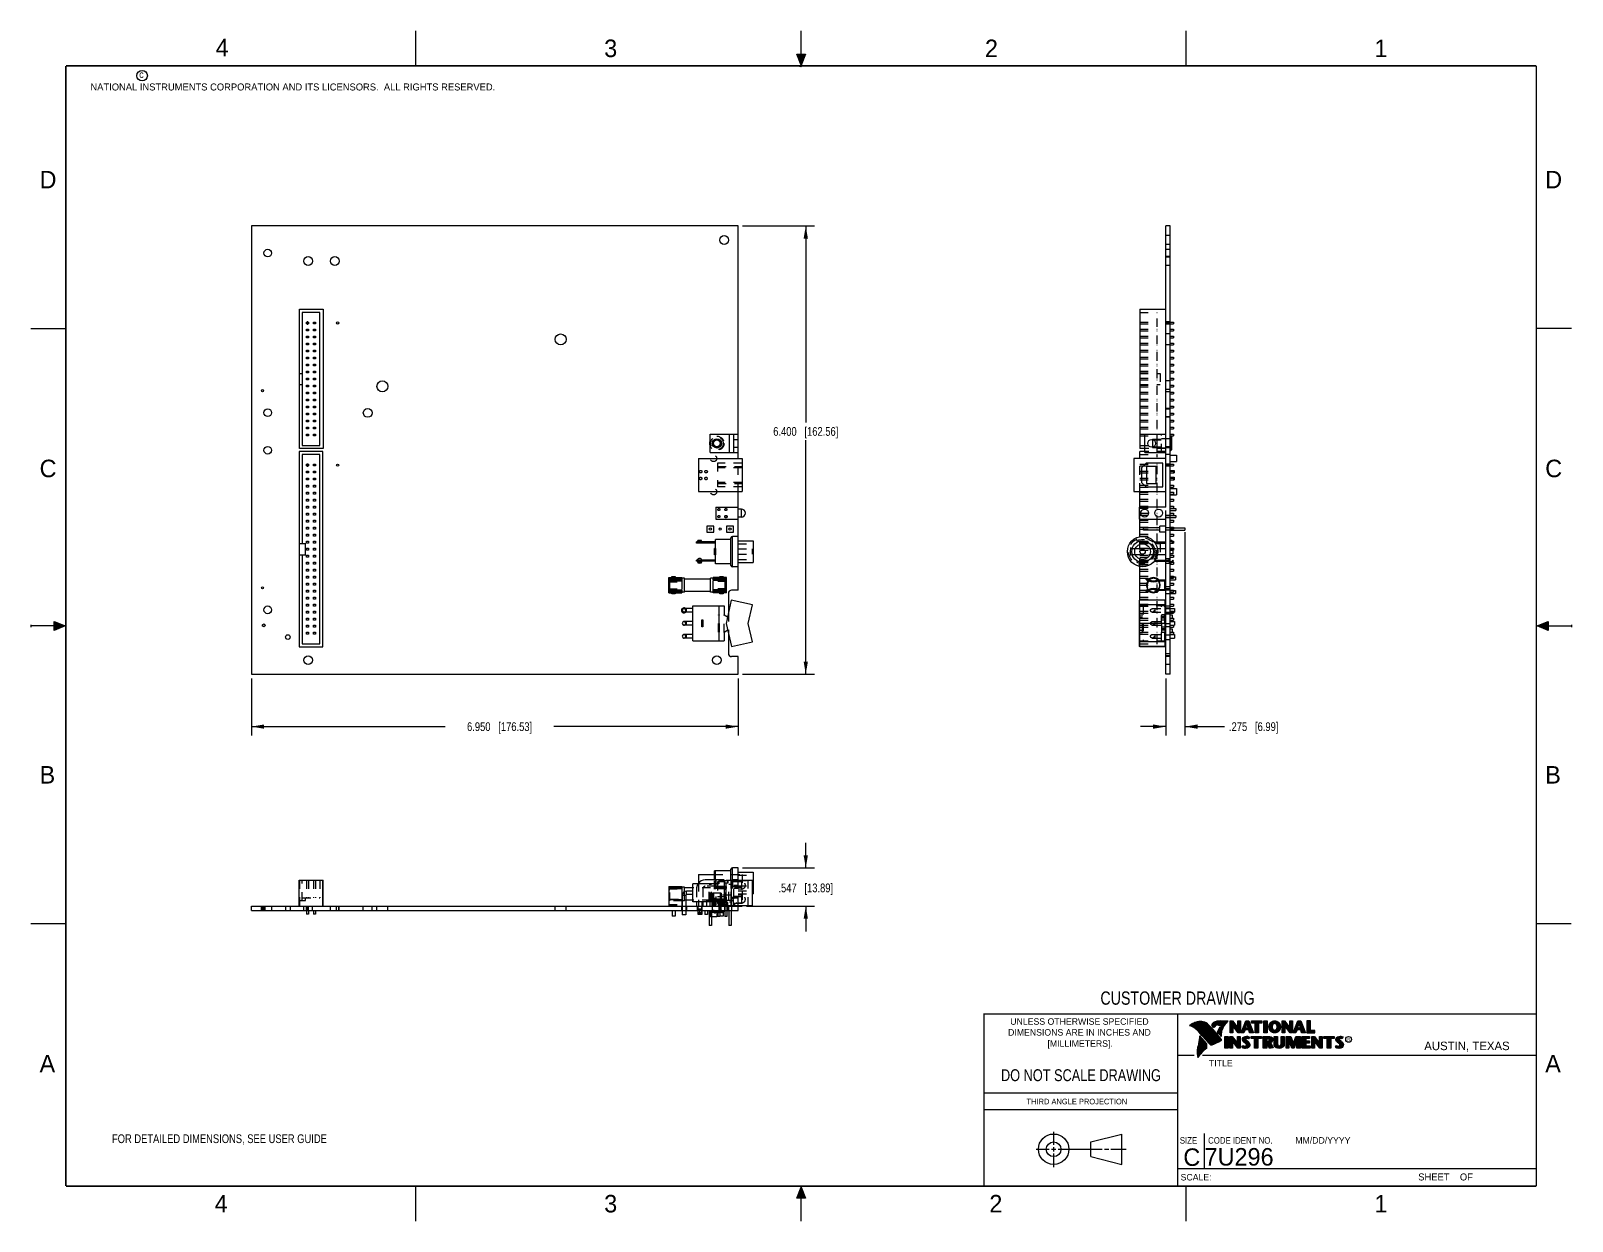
# Model space of a CAD drawing. Header units: inches. Extents: x 0 to 22, y 0 to 17.
import ezdxf

# ---------------------------------------------------------------- set-up
doc = ezdxf.new("R2010")
doc.units = ezdxf.units.IN
doc.header["$LTSCALE"] = 1.21
doc.header["$MEASUREMENT"] = 0
doc.linetypes.add('HIDDEN', pattern=[0.2, 0.1, -0.1])
doc.layers.get('0').update_dxf_attribs({"linetype": 'CONTINUOUS'})
for name, color, linetype in [('DEFAULT_2', 8, 'HIDDEN'), ('DETAIL', 7, 'CONTINUOUS'), ('DIMENSIONS', 7, 'CONTINUOUS')]:
    doc.layers.add(name, color=color, linetype=linetype)
doc.styles.get("Standard").update_dxf_attribs({"font": 'txt', "width": 0.8})
doc.styles.add('TEXTSTYLE_2', font='txt')
doc.styles.add('TEXTSTYLE_3', font='txt', dxfattribs={"width": 0.9})
doc.dimstyles.new('DIMSTYLE_1', dxfattribs={"dimtxt": 0.125, "dimasz": 0.18, "dimexe": 0.18, "dimexo": 0.0625, "dimgap": 0.09, "dimtad": 0, "dimtih": 1, "dimtoh": 1, "dimdec": 3, "dimzin": 4, "dimdsep": 46, "dimtxsty": 'STANDARD', "dimblk": '_FILLED', "dimblk1": '_FILLED', "dimblk2": '_FILLED', "dimcen": 0.09, "dimadec": 0, "dimazin": 0, "dimtp": 0.01, "dimtm": 0.01, "dimtfac": 1, "dimtdec": 3, "dimtofl": 0, "dimtmove": 0, "dimatfit": 3, "dimldrblk": '_FILLED', "dimfxl": 1, "dimtolj": 1, "dimtzin": 4, "dimarcsym": 0})

msp = doc.modelspace()

# ---------------------------------------------------------------- texts
at = {"color": 2, "linetype": 'CONTINUOUS', "line_spacing_factor": 0.9}
for s, insert, char_height, width, attachment_point, style in [('4', (2.64, 16.8869), 0.25, 0.25, 1, 'TEXTSTYLE_2'), ('3', (8.1875, 16.875), 0.25, 0.25, 1, 'TEXTSTYLE_2'), ('2', (13.625, 16.875), 0.25, 0.25, 1, 'TEXTSTYLE_2'), ('1', (19.1875, 16.875), 0.25, 0.25, 1, 'TEXTSTYLE_2'), ('c', (1.5463, 16.428), 0.1, 0.1, 1, 'TEXTSTYLE_2'), ('NATIONAL INSTRUMENTS CORPORATION AND ITS LICENSORS.  ALL RIGHTS RESERVED.', (0.851, 16.2482), 0.1, 7.3, 1, 'TEXTSTYLE_2'), ('D', (0.125, 15), 0.25, 0.25, 1, 'TEXTSTYLE_2'), ('D', (21.625, 15), 0.25, 0.25, 1, 'TEXTSTYLE_2'), ('C', (0.125, 10.875), 0.25, 0.25, 1, 'TEXTSTYLE_2'), ('C', (21.625, 10.875), 0.25, 0.25, 1, 'TEXTSTYLE_2'), ('B', (0.125, 6.5), 0.25, 0.25, 1, 'TEXTSTYLE_2'), ('B', (21.625, 6.5), 0.25, 0.25, 1, 'TEXTSTYLE_2'), ('UNLESS OTHERWISE SPECIFIED', (14.9742, 2.8979), 0.093, 2.418, 2, 'TEXTSTYLE_2'), ('DIMENSIONS ARE IN INCHES AND', (14.9742, 2.7431), 0.093, 2.604, 2, 'TEXTSTYLE_2'), ('[MILLIMETERS].', (14.9844, 2.5829), 0.093, 1.302, 2, 'TEXTSTYLE_2'), ('R', (18.7972, 2.6166), 0.0418, 0.041753, 1, 'TEXTSTYLE_2'), ('AUSTIN, TEXAS', (19.898, 2.5642), 0.121576, 1.580488, 1, 'TEXTSTYLE_2'), ('A', (0.125, 2.375), 0.25, 0.25, 1, 'TEXTSTYLE_2'), ('TITLE', (16.8235, 2.303), 0.093, 0.465, 1, 'TEXTSTYLE_2'), ('A', (21.625, 2.375), 0.25, 0.25, 1, 'TEXTSTYLE_2'), ('SIZE', (16.407, 1.2002), 0.093, 0.3348, 1, 'TEXTSTYLE_3'), ('CODE IDENT NO.', (16.8114, 1.2002), 0.093, 1.1718, 1, 'TEXTSTYLE_3'), ('MM/DD/YYYY', (18.0565, 1.2002), 0.093, 0.93, 1, 'TEXTSTYLE_2'), ('SCALE:', (16.4187, 0.6745), 0.093, 0.558, 1, 'TEXTSTYLE_2'), ('SHEET    OF', (19.8121, 0.6815), 0.1, 1.1, 1, 'TEXTSTYLE_2'), ('4', (2.625, 0.375), 0.25, 0.25, 1, 'TEXTSTYLE_2'), ('3', (8.1875, 0.375), 0.25, 0.25, 1, 'TEXTSTYLE_2'), ('2', (13.6875, 0.375), 0.25, 0.25, 1, 'TEXTSTYLE_2'), ('1', (19.1875, 0.375), 0.25, 0.25, 1, 'TEXTSTYLE_2')]:
    msp.add_mtext(s, dxfattribs=dict(at, insert=insert, char_height=char_height, width=width, attachment_point=attachment_point, style=style))
at = {"color": 7, "linetype": 'CONTINUOUS', "attachment_point": 2, "line_spacing_factor": 0.9}
for s, insert, char_height, width in [('CUSTOMER DRAWING', (16.3742, 3.2811), 0.19, 2.432), ('DO NOT SCALE DRAWING', (14.9953, 2.1698), 0.17, 2.72)]:
    msp.add_mtext(s, dxfattribs=dict(at, insert=insert, char_height=char_height, width=width))
at = {"color": 2, "linetype": 'CONTINUOUS', "insert": (14.2178, 1.7486), "char_height": 0.08, "width": 1.408, "attachment_point": 1, "line_spacing_factor": 0.9}
msp.add_mtext('THIRD ANGLE PROJECTION', dxfattribs=at)
at = {"color": 7, "linetype": 'CONTINUOUS', "char_height": 0.25, "line_spacing_factor": 0.9, "style": 'TEXTSTYLE_2'}
for s, insert, width, attachment_point in [('C', (16.5785, 1.0393), 0.25, 2), ('7U296', (16.7614, 1.0441), 1.25, 1)]:
    msp.add_mtext(s, dxfattribs=dict(at, insert=insert, width=width, attachment_point=attachment_point))
at = {"layer": 'DETAIL', "color": 2, "linetype": 'CONTINUOUS', "insert": (1.1587, 1.2404), "char_height": 0.125, "width": 3.9, "attachment_point": 1, "line_spacing_factor": 0.9}
msp.add_mtext('FOR DETAILED DIMENSIONS, SEE USER GUIDE', dxfattribs=at)

# ---------------------------------------------------------------- blocks, each defined once
blk = doc.blocks.new('_FILLED')
at = {"color": 0, "linetype": 'BYBLOCK'}
blk.add_solid([(0, 0), (-1, 0.17), (-1, -0.17)], dxfattribs=at)
blk = doc.blocks.new('*D0')
at = {"layer": 'DIMENSIONS', "color": 2, "linetype": 'CONTINUOUS'}
for p, q in [((3.151, 7.75), (3.151, 6.938)), ((10.101, 7.75), (10.101, 6.938)), ((3.151, 7.063), (5.919, 7.063)), ((10.101, 7.063), (7.469, 7.063))]:
    blk.add_line(p, q, dxfattribs=at)
at = {"layer": 'DIMENSIONS', "color": 2, "linetype": 'CONTINUOUS', "xscale": 0.18, "yscale": 0.18, "zscale": 0.18, "rotation": 180}
blk.add_blockref('_FILLED', (3.151, 7.063), dxfattribs=at)
at = {"layer": 'DIMENSIONS', "color": 2, "linetype": 'CONTINUOUS', "xscale": 0.18, "yscale": 0.18, "zscale": 0.18}
blk.add_blockref('_FILLED', (10.101, 7.063), dxfattribs=at)
at = {"layer": 'DIMENSIONS', "color": 2, "linetype": 'CONTINUOUS', "insert": (6.694, 7.125), "char_height": 0.125, "width": 1.425, "attachment_point": 2, "line_spacing_factor": 0.9}
blk.add_mtext('6.950{\\Ftxt.shx;\\W1.000000;\\H0.125000; }[176.53]', dxfattribs=at)
blk = doc.blocks.new('*D1')
at = {"layer": 'DIMENSIONS', "color": 2, "linetype": 'CONTINUOUS'}
for p, q in [((10.163, 14.213), (11.191, 14.213)), ((11.066, 14.213), (11.066, 11.404)), ((11.066, 7.813), (11.066, 11.154)), ((10.163, 7.813), (11.191, 7.813))]:
    blk.add_line(p, q, dxfattribs=at)
at = {"layer": 'DIMENSIONS', "color": 2, "linetype": 'CONTINUOUS', "xscale": 0.18, "yscale": 0.18, "zscale": 0.18}
for p, rotation in [((11.066, 14.213), 90), ((11.066, 7.813), 270)]:
    blk.add_blockref('_FILLED', p, dxfattribs=dict(at, rotation=rotation))
at = {"layer": 'DIMENSIONS', "color": 2, "linetype": 'CONTINUOUS', "insert": (11.066, 11.341), "char_height": 0.125, "width": 1.425, "attachment_point": 2, "line_spacing_factor": 0.9}
blk.add_mtext('6.400{\\Ftxt.shx;\\W1.000000;\\H0.125000; }[162.56]', dxfattribs=at)
blk = doc.blocks.new('*D2')
at = {"layer": 'DIMENSIONS', "color": 2, "linetype": 'CONTINUOUS'}
for p, q in [((11.066, 5.045), (11.066, 5.405)), ((10.163, 5.045), (11.191, 5.045)), ((10.218, 4.498), (11.191, 4.498)), ((11.066, 4.498), (11.066, 4.138))]:
    blk.add_line(p, q, dxfattribs=at)
at = {"layer": 'DIMENSIONS', "color": 2, "linetype": 'CONTINUOUS', "xscale": 0.18, "yscale": 0.18, "zscale": 0.18}
for p, rotation in [((11.066, 5.045), 270), ((11.066, 4.498), 90)]:
    blk.add_blockref('_FILLED', p, dxfattribs=dict(at, rotation=rotation))
at = {"layer": 'DIMENSIONS', "color": 2, "linetype": 'CONTINUOUS', "insert": (11.066, 4.822), "char_height": 0.125, "width": 1.225, "attachment_point": 2, "line_spacing_factor": 0.9}
blk.add_mtext('.547{\\Ftxt.shx;\\W1.000000;\\H0.125000; }[13.89]', dxfattribs=at)
blk = doc.blocks.new('*D3')
at = {"layer": 'DIMENSIONS', "color": 2, "linetype": 'CONTINUOUS'}
for p, q in [((16.481, 9.84), (16.481, 6.938)), ((16.206, 7.75), (16.206, 6.938)), ((16.206, 7.063), (15.846, 7.063)), ((16.481, 7.063), (17.046, 7.063))]:
    blk.add_line(p, q, dxfattribs=at)
at = {"layer": 'DIMENSIONS', "color": 2, "linetype": 'CONTINUOUS', "xscale": 0.18, "yscale": 0.18, "zscale": 0.18}
blk.add_blockref('_FILLED', (16.206, 7.063), dxfattribs=at)
at = {"layer": 'DIMENSIONS', "color": 2, "linetype": 'CONTINUOUS', "xscale": 0.18, "yscale": 0.18, "zscale": 0.18, "rotation": 180}
blk.add_blockref('_FILLED', (16.481, 7.063), dxfattribs=at)
at = {"layer": 'DIMENSIONS', "color": 2, "linetype": 'CONTINUOUS', "insert": (17.109, 7.125), "char_height": 0.125, "width": 1.125, "attachment_point": 1, "line_spacing_factor": 0.9}
blk.add_mtext('.275{\\Ftxt.shx;\\W1.000000;\\H0.125000; }[6.99]', dxfattribs=at)

# ---------------------------------------------------------------- dimensions: what is measured, and where the dimension line sits
at = {"layer": 'DIMENSIONS', "color": 2, "linetype": 'CONTINUOUS'}
for base, p1, p2, picture, middle in [((11.0655, 14.2126), (10.163, 7.8126), (10.163, 14.2126), '*D1', (10.9155, 11.2786)), ((11.0655, 5.0452), (10.2181, 4.4982), (10.163, 5.0452), '*D2', (10.9405, 4.7594))]:
    dim = msp.add_linear_dim(base=base, p1=p1, p2=p2, angle=90, dimstyle='DIMSTYLE_1', dxfattribs=at)
    dim.commit()
    dim.dimension.update_dxf_attribs({"geometry": picture, "text_midpoint": middle, "dimtype": 160})
for base, p1, p2, picture, middle in [((16.4806, 7.0626), (16.2056, 7.7501), (16.4806, 9.8396), '*D3', (17.6714, 7.0626)), ((10.1005, 7.0626), (3.1505, 7.7501), (10.1005, 7.7501), '*D0', (6.5443, 7.0626))]:
    dim = msp.add_linear_dim(base=base, p1=p1, p2=p2, dimstyle='DIMSTYLE_1', dxfattribs=at)
    dim.commit()
    dim.dimension.update_dxf_attribs({"geometry": picture, "text_midpoint": middle, "dimtype": 160})

# ---------------------------------------------------------------- hatches: boundary and pattern name
at = {"linetype": 'CONTINUOUS'}
for points in [[(11, 16.51), (10.9375, 16.6663), (11.0625, 16.6663)], [(0.3337, 8.5625), (0.49, 8.5), (0.3337, 8.4375)], [(21.6663, 8.5625), (21.6663, 8.4375), (21.51, 8.5)], [(10.9375, 0.3287), (11, 0.485), (11.0625, 0.3287)]]:
    msp.add_hatch(color=2, dxfattribs=at).paths.add_polyline_path(points)

# ---------------------------------------------------------------- linework, layer by layer
at = {"color": 2, "linetype": 'CONTINUOUS'}
for p, q in [((5.5, 16.5), (5.5, 17)), ((11, 16.485), (11, 17)), ((16.5, 16.5), (16.5, 17)), ((11, 16.51), (10.9375, 16.6663)), ((10.9375, 16.6663), (11.0625, 16.6663)), ((11.015, 16.515), (10.985, 16.485)), ((10.985, 16.485), (11, 16.515)), ((11.0625, 16.6663), (11, 16.51)), ((11, 16.485), (11.015, 16.515)), ((0, 12.75), (0.5, 12.75)), ((22, 12.75), (21.5, 12.75)), ((0, 8.515), (0, 8.485)), ((0.49, 8.5), (0, 8.5)), ((0.3337, 8.4375), (0.3337, 8.5625)), ((0.3337, 8.5625), (0.49, 8.5)), ((0.49, 8.5), (0.3337, 8.4375)), ((21.51, 8.5), (21.6663, 8.5625)), ((21.51, 8.5), (22, 8.5)), ((21.6663, 8.4375), (21.51, 8.5)), ((21.6663, 8.5625), (21.6663, 8.4375)), ((22, 8.515), (22, 8.485)), ((0, 4.25), (0.5, 4.25)), ((16.375, 2.96), (21.5, 2.96)), ((16.5578, 2.796), (16.5578, 2.7989)), ((16.5646, 2.7936), (16.5646, 2.8033)), ((16.5714, 2.7909), (16.5714, 2.8075)), ((16.5782, 2.788), (16.5782, 2.8116)), ((16.5851, 2.7849), (16.5851, 2.8154)), ((16.5919, 2.7815), (16.5919, 2.819)), ((16.5987, 2.7778), (16.5987, 2.8221)), ((16.6055, 2.7738), (16.6055, 2.8249)), ((16.6124, 2.7696), (16.6124, 2.8276)), ((16.6192, 2.765), (16.6192, 2.8301)), ((16.626, 2.7601), (16.626, 2.8325)), ((16.6329, 2.7549), (16.6329, 2.8347)), ((16.6397, 2.7492), (16.6397, 2.8367)), ((16.6465, 2.7431), (16.6465, 2.8386)), ((16.6533, 2.7366), (16.6533, 2.8403)), ((16.6602, 2.7295), (16.6602, 2.8419)), ((16.667, 2.7221), (16.667, 2.8435)), ((16.6738, 2.7146), (16.6738, 2.8449)), ((16.6806, 2.707), (16.6806, 2.8459)), ((16.6875, 2.6995), (16.6875, 2.8467)), ((16.7939, 2.533), (16.6919, 2.6489)), ((16.6943, 2.6918), (16.6943, 2.8472)), ((16.7011, 2.6841), (16.7011, 2.8474)), ((16.708, 2.6764), (16.708, 2.8474)), ((16.7148, 2.6685), (16.7148, 2.847)), ((16.7216, 2.6607), (16.7216, 2.8465)), ((16.7284, 2.6527), (16.7284, 2.8456)), ((16.7353, 2.6447), (16.7353, 2.8445)), ((16.7421, 2.6366), (16.7421, 2.8431)), ((16.7489, 2.6285), (16.7489, 2.8417)), ((16.7557, 2.6204), (16.7557, 2.84)), ((16.7626, 2.6125), (16.7626, 2.8378)), ((16.7694, 2.6046), (16.7694, 2.8352)), ((16.7762, 2.5968), (16.7762, 2.8321)), ((16.7831, 2.5891), (16.7831, 2.8284)), ((16.7899, 2.5815), (16.7899, 2.8242)), ((16.7967, 2.5739), (16.7967, 2.8193)), ((16.8035, 2.5665), (16.8035, 2.8136)), ((16.8104, 2.5591), (16.8104, 2.807)), ((16.8172, 2.5519), (16.8172, 2.7996)), ((16.824, 2.5447), (16.824, 2.7924)), ((16.8308, 2.5375), (16.8308, 2.7853)), ((16.8377, 2.5314), (16.8377, 2.7781)), ((16.8445, 2.5262), (16.8445, 2.7709)), ((16.8513, 2.523), (16.8513, 2.7637)), ((16.8581, 2.5224), (16.8581, 2.7565)), ((16.8864, 2.7664), (16.8632, 2.7937)), ((16.865, 2.5241), (16.865, 2.7493)), ((16.8877, 2.7723), (16.8682, 2.7952)), ((16.8718, 2.791), (16.8718, 2.8085)), ((16.8718, 2.527), (16.8718, 2.7421)), ((16.8786, 2.783), (16.8786, 2.8206)), ((16.8786, 2.5298), (16.8786, 2.7348)), ((16.8855, 2.7749), (16.8855, 2.8281)), ((16.8855, 2.5327), (16.8855, 2.727)), ((16.8923, 2.7747), (16.8923, 2.8335)), ((16.8923, 2.5356), (16.8923, 2.7187)), ((16.8991, 2.7788), (16.8991, 2.8375)), ((16.8991, 2.5385), (16.8991, 2.7104)), ((16.9059, 2.7837), (16.9059, 2.8408)), ((16.9059, 2.5415), (16.9059, 2.7022)), ((16.9128, 2.7896), (16.9128, 2.8436)), ((16.9128, 2.5446), (16.9128, 2.6939)), ((16.9196, 2.7966), (16.9196, 2.8459)), ((16.9196, 2.5477), (16.9196, 2.6856)), ((16.9264, 2.8018), (16.9264, 2.8477)), ((16.9264, 2.5508), (16.9264, 2.6774)), ((16.9332, 2.8053), (16.9332, 2.849)), ((16.9332, 2.554), (16.9332, 2.6691)), ((16.9401, 2.8077), (16.9401, 2.8499)), ((16.9401, 2.5573), (16.9401, 2.6608)), ((16.9616, 2.6797), (16.9434, 2.7005)), ((16.9469, 2.8082), (16.9469, 2.8509)), ((16.9469, 2.5606), (16.9469, 2.6526)), ((16.9653, 2.6828), (16.9492, 2.7013)), ((16.9537, 2.8069), (16.9537, 2.8518)), ((16.9537, 2.696), (16.9537, 2.7109)), ((16.9537, 2.5639), (16.9537, 2.6443)), ((16.9606, 2.8048), (16.9606, 2.8525)), ((16.9606, 2.6882), (16.9606, 2.7266)), ((16.9674, 2.8034), (16.9674, 2.8531)), ((16.9674, 2.6802), (16.9674, 2.7444)), ((16.9742, 2.8027), (16.9742, 2.8536)), ((16.9742, 2.672), (16.9742, 2.7568)), ((16.981, 2.8023), (16.981, 2.854)), ((16.981, 2.664), (16.981, 2.7634)), ((16.9838, 2.8589), (17.0997, 2.8607)), ((16.9839, 2.8541), (17.087, 2.8557)), ((16.9879, 2.802), (16.9879, 2.8542)), ((16.9879, 2.6563), (16.9879, 2.7665)), ((16.999, 2.637), (16.9946, 2.6418)), ((16.9947, 2.8019), (16.9947, 2.8543)), ((16.9947, 2.6748), (16.9947, 2.7683)), ((17.0015, 2.8005), (17.0015, 2.8544)), ((17.0015, 2.7195), (17.0015, 2.7694)), ((17.0083, 2.7963), (17.0083, 2.8545)), ((17.0083, 2.7388), (17.0083, 2.7698)), ((17.0152, 2.755), (17.0152, 2.8546)), ((17.022, 2.7691), (17.022, 2.8547)), ((17.0288, 2.7817), (17.0288, 2.8548)), ((17.0357, 2.7931), (17.0357, 2.8549)), ((17.0425, 2.8035), (17.0425, 2.855)), ((17.0493, 2.8131), (17.0493, 2.8551)), ((17.0561, 2.822), (17.0561, 2.8552)), ((17.063, 2.8303), (17.063, 2.8553)), ((17.0698, 2.8381), (17.0698, 2.8554)), ((17.0766, 2.8454), (17.0766, 2.8555)), ((17.1243, 2.8592), (17.1609, 2.8592)), ((17.1243, 2.6915), (17.1243, 2.8592)), ((17.1637, 2.6915), (17.1243, 2.6915)), ((17.1291, 2.8543), (17.1585, 2.8543)), ((17.1291, 2.6963), (17.1291, 2.8543)), ((17.1589, 2.6963), (17.1291, 2.6963)), ((17.1381, 2.6963), (17.1381, 2.8543)), ((17.1447, 2.6963), (17.1447, 2.8543)), ((17.1514, 2.6963), (17.1514, 2.8543)), ((17.1589, 2.8042), (17.1581, 2.8543)), ((17.1585, 2.8543), (17.2383, 2.7492)), ((17.2418, 2.6963), (17.1589, 2.8042)), ((17.1589, 2.8042), (17.1589, 2.6963)), ((17.1609, 2.8592), (17.2334, 2.7636)), ((17.2395, 2.6915), (17.1637, 2.7899)), ((17.1637, 2.7899), (17.1637, 2.6915)), ((17.1648, 2.7965), (17.1648, 2.8461)), ((17.1714, 2.7879), (17.1714, 2.8373)), ((17.1781, 2.7792), (17.1781, 2.8285)), ((17.1848, 2.7705), (17.1848, 2.8197)), ((17.1915, 2.7618), (17.1915, 2.8109)), ((17.1981, 2.7531), (17.1981, 2.8021)), ((17.2048, 2.7445), (17.2048, 2.7933)), ((17.2115, 2.7358), (17.2115, 2.7845)), ((17.2182, 2.7271), (17.2182, 2.7757)), ((17.2248, 2.7184), (17.2248, 2.7669)), ((17.2315, 2.7098), (17.2315, 2.7581)), ((17.2334, 2.8592), (17.2732, 2.8592)), ((17.2334, 2.7636), (17.2334, 2.8592)), ((17.2382, 2.7011), (17.2383, 2.7492)), ((17.2383, 2.8543), (17.2684, 2.8543)), ((17.2383, 2.7492), (17.2383, 2.8543)), ((17.2732, 2.6915), (17.2395, 2.6915)), ((17.2684, 2.6963), (17.2418, 2.6963)), ((17.2449, 2.6963), (17.2449, 2.8543)), ((17.2515, 2.6963), (17.2515, 2.8543)), ((17.2582, 2.6963), (17.2582, 2.8543)), ((17.2649, 2.6963), (17.2649, 2.8543)), ((17.2684, 2.8543), (17.2684, 2.6963)), ((17.2732, 2.8592), (17.2732, 2.6915)), ((17.2831, 2.6915), (17.3516, 2.8591)), ((17.3228, 2.6915), (17.2831, 2.6915)), ((17.2903, 2.6964), (17.3548, 2.8542)), ((17.3195, 2.6964), (17.2903, 2.6964)), ((17.2983, 2.6964), (17.2983, 2.7158)), ((17.3049, 2.6964), (17.3049, 2.7322)), ((17.3116, 2.6964), (17.3116, 2.7485)), ((17.3183, 2.6964), (17.3183, 2.7648)), ((17.3356, 2.7364), (17.3195, 2.6964)), ((17.3388, 2.7316), (17.3228, 2.6915)), ((17.325, 2.7101), (17.325, 2.7812)), ((17.3316, 2.7267), (17.3316, 2.7975)), ((17.394, 2.7364), (17.3356, 2.7364)), ((17.3383, 2.7364), (17.3383, 2.8138)), ((17.3905, 2.7316), (17.3388, 2.7316)), ((17.3409, 2.7533), (17.3624, 2.8228)), ((17.389, 2.7533), (17.3409, 2.7533)), ((17.345, 2.7666), (17.345, 2.8302)), ((17.345, 2.7364), (17.345, 2.7533)), ((17.3475, 2.7581), (17.3659, 2.8179)), ((17.3827, 2.7581), (17.3475, 2.7581)), ((17.3516, 2.8591), (17.3938, 2.8591)), ((17.3517, 2.7882), (17.3517, 2.8465)), ((17.3517, 2.7364), (17.3517, 2.7533)), ((17.3548, 2.8542), (17.3905, 2.8542)), ((17.3583, 2.8098), (17.3583, 2.8542)), ((17.3583, 2.7364), (17.3583, 2.7533)), ((17.3624, 2.8228), (17.3701, 2.8228)), ((17.365, 2.8228), (17.365, 2.8542)), ((17.365, 2.7364), (17.365, 2.7533)), ((17.3659, 2.8179), (17.3664, 2.8179)), ((17.3664, 2.8179), (17.3827, 2.7581)), ((17.3701, 2.8228), (17.389, 2.7533)), ((17.3717, 2.817), (17.3717, 2.8542)), ((17.3717, 2.7364), (17.3717, 2.7533)), ((17.3784, 2.7925), (17.3784, 2.8542)), ((17.3784, 2.7364), (17.3784, 2.7533)), ((17.385, 2.7679), (17.385, 2.8542)), ((17.385, 2.7364), (17.385, 2.7533)), ((17.3905, 2.8542), (17.4504, 2.6964)), ((17.4039, 2.6915), (17.3905, 2.7316)), ((17.3917, 2.7364), (17.3917, 2.851)), ((17.3938, 2.8591), (17.4574, 2.6915)), ((17.4074, 2.6964), (17.394, 2.7364)), ((17.3984, 2.7232), (17.3984, 2.8334)), ((17.4574, 2.6915), (17.4039, 2.6915)), ((17.4051, 2.7034), (17.4051, 2.8158)), ((17.4504, 2.6964), (17.4074, 2.6964)), ((17.4118, 2.6964), (17.4118, 2.7982)), ((17.4184, 2.6964), (17.4184, 2.7806)), ((17.4251, 2.6964), (17.4251, 2.763)), ((17.4318, 2.6964), (17.4318, 2.7455)), ((17.4327, 2.8591), (17.5802, 2.8591)), ((17.4327, 2.8278), (17.4327, 2.8591)), ((17.481, 2.8278), (17.4327, 2.8278)), ((17.4375, 2.8542), (17.5753, 2.8542)), ((17.4375, 2.8327), (17.4375, 2.8542)), ((17.4859, 2.8327), (17.4375, 2.8327)), ((17.4385, 2.6964), (17.4385, 2.7279)), ((17.4451, 2.8327), (17.4451, 2.8542)), ((17.4451, 2.6964), (17.4451, 2.7103)), ((17.4518, 2.8327), (17.4518, 2.8542)), ((17.4585, 2.8327), (17.4585, 2.8542)), ((17.4652, 2.8327), (17.4652, 2.8542)), ((17.4718, 2.8327), (17.4718, 2.8542)), ((17.4785, 2.8327), (17.4785, 2.8542)), ((17.481, 2.6915), (17.481, 2.8278)), ((17.5318, 2.6915), (17.481, 2.6915)), ((17.4859, 2.8327), (17.4852, 2.8542)), ((17.4859, 2.6964), (17.4859, 2.8327)), ((17.5269, 2.6964), (17.4859, 2.6964)), ((17.4919, 2.6964), (17.4919, 2.8542)), ((17.4985, 2.6964), (17.4985, 2.8542)), ((17.5052, 2.6964), (17.5052, 2.8542)), ((17.5119, 2.6964), (17.5119, 2.8542)), ((17.5186, 2.6964), (17.5186, 2.8542)), ((17.5269, 2.8327), (17.5252, 2.8542)), ((17.5753, 2.8327), (17.5269, 2.8327)), ((17.5269, 2.8327), (17.5269, 2.6964)), ((17.5802, 2.8278), (17.5318, 2.8278)), ((17.5318, 2.8278), (17.5318, 2.6915)), ((17.5319, 2.8327), (17.5319, 2.8542)), ((17.5386, 2.8327), (17.5386, 2.8542)), ((17.5453, 2.8327), (17.5453, 2.8542)), ((17.5519, 2.8327), (17.5519, 2.8542)), ((17.5586, 2.8327), (17.5586, 2.8542)), ((17.5653, 2.8327), (17.5653, 2.8542)), ((17.572, 2.8327), (17.572, 2.8542)), ((17.5753, 2.8542), (17.5753, 2.8327)), ((17.5802, 2.8591), (17.5802, 2.8278)), ((17.6059, 2.8591), (17.6565, 2.8591)), ((17.6059, 2.6915), (17.6059, 2.8591)), ((17.6565, 2.6915), (17.6059, 2.6915)), ((17.6108, 2.8542), (17.6516, 2.8542)), ((17.6108, 2.6964), (17.6108, 2.8542)), ((17.6516, 2.6964), (17.6108, 2.6964)), ((17.6187, 2.6964), (17.6187, 2.8542)), ((17.6254, 2.6964), (17.6254, 2.8542)), ((17.632, 2.6964), (17.632, 2.8542)), ((17.6387, 2.6964), (17.6387, 2.8542)), ((17.6454, 2.6964), (17.6454, 2.8542)), ((17.6516, 2.8542), (17.6516, 2.6964)), ((17.6565, 2.8591), (17.6565, 2.6915)), ((17.6849, 2.7803), (17.6851, 2.7836)), ((17.6849, 2.7769), (17.6849, 2.7803)), ((17.6849, 2.7735), (17.6849, 2.7769)), ((17.6851, 2.7701), (17.6849, 2.7735)), ((17.6851, 2.7836), (17.6853, 2.7869)), ((17.6854, 2.7668), (17.6851, 2.7701)), ((17.6853, 2.7869), (17.6857, 2.7901)), ((17.6859, 2.7634), (17.6854, 2.7668)), ((17.6857, 2.7901), (17.6862, 2.7933)), ((17.6864, 2.76), (17.6859, 2.7634)), ((17.6862, 2.7933), (17.6868, 2.7964)), ((17.687, 2.7567), (17.6864, 2.76)), ((17.6868, 2.7964), (17.6876, 2.7995)), ((17.6878, 2.7535), (17.687, 2.7567)), ((17.6876, 2.7995), (17.6884, 2.8024)), ((17.6886, 2.7503), (17.6878, 2.7535)), ((17.6884, 2.8024), (17.6893, 2.8053)), ((17.6895, 2.7471), (17.6886, 2.7503)), ((17.6893, 2.8053), (17.6904, 2.8081)), ((17.6905, 2.7441), (17.6895, 2.7471)), ((17.6904, 2.8081), (17.6915, 2.8108)), ((17.6905, 2.7441), (17.6904, 2.8081)), ((17.6917, 2.7411), (17.6905, 2.7441)), ((17.6915, 2.8108), (17.6928, 2.8135)), ((17.6929, 2.7383), (17.6917, 2.7411)), ((17.6928, 2.8135), (17.6942, 2.8161)), ((17.6942, 2.7355), (17.6929, 2.7383)), ((17.6942, 2.8161), (17.6957, 2.8186)), ((17.6956, 2.7327), (17.6942, 2.7355)), ((17.6971, 2.7301), (17.6956, 2.7327)), ((17.6957, 2.8186), (17.6973, 2.8211)), ((17.6971, 2.7301), (17.6973, 2.8211)), ((17.6987, 2.7275), (17.6971, 2.7301)), ((17.6973, 2.8211), (17.699, 2.8236)), ((17.7003, 2.725), (17.6987, 2.7275)), ((17.699, 2.8236), (17.7008, 2.826)), ((17.7021, 2.7226), (17.7003, 2.725)), ((17.7008, 2.826), (17.7028, 2.8284)), ((17.704, 2.7203), (17.7021, 2.7226)), ((17.7028, 2.8284), (17.7048, 2.8307)), ((17.704, 2.7203), (17.7048, 2.8307)), ((17.706, 2.7181), (17.704, 2.7203)), ((17.7048, 2.8307), (17.707, 2.833)), ((17.708, 2.7159), (17.706, 2.7181)), ((17.707, 2.833), (17.7092, 2.8351)), ((17.7102, 2.7138), (17.708, 2.7159)), ((17.7092, 2.8351), (17.7114, 2.8372)), ((17.7102, 2.7138), (17.7114, 2.8372)), ((17.7124, 2.7119), (17.7102, 2.7138)), ((17.7114, 2.8372), (17.7138, 2.8392)), ((17.7147, 2.71), (17.7124, 2.7119)), ((17.7138, 2.8392), (17.7162, 2.841)), ((17.717, 2.7082), (17.7147, 2.71)), ((17.7162, 2.841), (17.7186, 2.8427)), ((17.717, 2.7082), (17.7186, 2.8427)), ((17.7195, 2.7066), (17.717, 2.7082)), ((17.7186, 2.8427), (17.721, 2.8444)), ((17.722, 2.705), (17.7195, 2.7066)), ((17.721, 2.8444), (17.7235, 2.8459)), ((17.7246, 2.7036), (17.722, 2.705)), ((17.7235, 2.8459), (17.7261, 2.8472)), ((17.7246, 2.7036), (17.7235, 2.8459)), ((17.7273, 2.7022), (17.7246, 2.7036)), ((17.7261, 2.8472), (17.7287, 2.8485)), ((17.7267, 2.7789), (17.7268, 2.7812)), ((17.7267, 2.7766), (17.7267, 2.7789)), ((17.7267, 2.7743), (17.7267, 2.7766)), ((17.7268, 2.772), (17.7267, 2.7743)), ((17.7268, 2.7812), (17.7269, 2.7835)), ((17.7269, 2.7696), (17.7268, 2.772)), ((17.7269, 2.7835), (17.727, 2.7857)), ((17.727, 2.7673), (17.7269, 2.7696)), ((17.727, 2.7857), (17.7272, 2.7879)), ((17.7272, 2.765), (17.727, 2.7673)), ((17.7272, 2.7879), (17.7274, 2.79)), ((17.7274, 2.7628), (17.7272, 2.765)), ((17.7301, 2.701), (17.7273, 2.7022)), ((17.7274, 2.79), (17.7276, 2.7921)), ((17.7277, 2.7606), (17.7274, 2.7628)), ((17.7276, 2.7921), (17.7279, 2.7941)), ((17.728, 2.7584), (17.7277, 2.7606)), ((17.7279, 2.7941), (17.7282, 2.7961)), ((17.7283, 2.7563), (17.728, 2.7584)), ((17.7282, 2.7961), (17.7286, 2.798)), ((17.7287, 2.7543), (17.7283, 2.7563)), ((17.7286, 2.798), (17.729, 2.7998)), ((17.7287, 2.8485), (17.7314, 2.8497)), ((17.7291, 2.7523), (17.7287, 2.7543)), ((17.729, 2.7998), (17.7294, 2.8016)), ((17.7295, 2.7503), (17.7291, 2.7523)), ((17.7294, 2.8016), (17.7299, 2.8034)), ((17.73, 2.7485), (17.7295, 2.7503)), ((17.7299, 2.8034), (17.7304, 2.8051)), ((17.7306, 2.7466), (17.73, 2.7485)), ((17.7301, 2.701), (17.7305, 2.7469)), ((17.733, 2.6999), (17.7301, 2.701)), ((17.7304, 2.8051), (17.7309, 2.8068)), ((17.7311, 2.7449), (17.7306, 2.7466)), ((17.7309, 2.8068), (17.7316, 2.8085)), ((17.731, 2.807), (17.7314, 2.8497)), ((17.7318, 2.7431), (17.7311, 2.7449)), ((17.7314, 2.8497), (17.7342, 2.8508)), ((17.7316, 2.8085), (17.7322, 2.8101)), ((17.7324, 2.7414), (17.7318, 2.7431)), ((17.7322, 2.8101), (17.7329, 2.8117)), ((17.7331, 2.7398), (17.7324, 2.7414)), ((17.7329, 2.8117), (17.7337, 2.8133)), ((17.736, 2.6989), (17.733, 2.6999)), ((17.7339, 2.7382), (17.7331, 2.7398)), ((17.7337, 2.8133), (17.7345, 2.8149)), ((17.7347, 2.7366), (17.7339, 2.7382)), ((17.7342, 2.8508), (17.737, 2.8517)), ((17.7345, 2.8149), (17.7354, 2.8164)), ((17.7355, 2.7351), (17.7347, 2.7366)), ((17.7354, 2.8164), (17.7364, 2.8178)), ((17.7365, 2.7337), (17.7355, 2.7351)), ((17.7391, 2.698), (17.736, 2.6989)), ((17.7364, 2.8178), (17.7374, 2.8192)), ((17.7374, 2.7323), (17.7365, 2.7337)), ((17.737, 2.8517), (17.7399, 2.8526)), ((17.7374, 2.8193), (17.737, 2.8517)), ((17.7374, 2.8192), (17.7384, 2.8206)), ((17.7385, 2.7309), (17.7374, 2.7323)), ((17.7384, 2.8206), (17.7395, 2.8218)), ((17.7388, 2.698), (17.7384, 2.7309)), ((17.7396, 2.7296), (17.7385, 2.7309)), ((17.7423, 2.6972), (17.7391, 2.698)), ((17.7395, 2.8218), (17.7407, 2.823)), ((17.7408, 2.7283), (17.7396, 2.7296)), ((17.7399, 2.8526), (17.7429, 2.8534)), ((17.7407, 2.823), (17.742, 2.8241)), ((17.742, 2.7272), (17.7408, 2.7283)), ((17.742, 2.8241), (17.7432, 2.8252)), ((17.7433, 2.7261), (17.742, 2.7272)), ((17.7456, 2.6966), (17.7423, 2.6972)), ((17.7429, 2.8534), (17.7459, 2.8541)), ((17.7432, 2.8252), (17.7446, 2.8261)), ((17.7446, 2.725), (17.7433, 2.7261)), ((17.7446, 2.8261), (17.746, 2.827)), ((17.746, 2.7241), (17.7446, 2.725)), ((17.7455, 2.8267), (17.7455, 2.854)), ((17.7455, 2.6966), (17.7455, 2.7244)), ((17.7489, 2.696), (17.7456, 2.6966)), ((17.7459, 2.8541), (17.749, 2.8546)), ((17.746, 2.827), (17.7474, 2.8278)), ((17.7475, 2.7232), (17.746, 2.7241)), ((17.7474, 2.8278), (17.7488, 2.8285)), ((17.749, 2.7224), (17.7475, 2.7232)), ((17.7488, 2.8285), (17.7503, 2.8291)), ((17.7523, 2.6956), (17.7489, 2.696)), ((17.749, 2.8546), (17.7522, 2.8551)), ((17.7506, 2.7217), (17.749, 2.7224)), ((17.7503, 2.8291), (17.7519, 2.8297)), ((17.7522, 2.7212), (17.7506, 2.7217)), ((17.7519, 2.8297), (17.7535, 2.8301)), ((17.7522, 2.8551), (17.7553, 2.8554)), ((17.7522, 2.8298), (17.7522, 2.8551)), ((17.7538, 2.7207), (17.7522, 2.7212)), ((17.7522, 2.6956), (17.7522, 2.7212)), ((17.7557, 2.6953), (17.7523, 2.6956)), ((17.7535, 2.8301), (17.7551, 2.8305)), ((17.7555, 2.7203), (17.7538, 2.7207)), ((17.7551, 2.8305), (17.7567, 2.8308)), ((17.7553, 2.8554), (17.7585, 2.8556)), ((17.7572, 2.72), (17.7555, 2.7203)), ((17.7591, 2.6952), (17.7557, 2.6953)), ((17.7567, 2.8308), (17.7584, 2.8311)), ((17.7589, 2.7198), (17.7572, 2.72)), ((17.7584, 2.8311), (17.7601, 2.8312)), ((17.7585, 2.8556), (17.7616, 2.8557)), ((17.7589, 2.8311), (17.7589, 2.8556)), ((17.7606, 2.7197), (17.7589, 2.7198)), ((17.7589, 2.6952), (17.7589, 2.7198)), ((17.7625, 2.6951), (17.7591, 2.6952)), ((17.7601, 2.8312), (17.7618, 2.8312)), ((17.7624, 2.7198), (17.7606, 2.7197)), ((17.7616, 2.8557), (17.7648, 2.8556)), ((17.7618, 2.8312), (17.7636, 2.8311)), ((17.7641, 2.7199), (17.7624, 2.7198)), ((17.7659, 2.6952), (17.7625, 2.6951)), ((17.7636, 2.8311), (17.7653, 2.831)), ((17.7658, 2.7201), (17.7641, 2.7199)), ((17.7648, 2.8556), (17.768, 2.8555)), ((17.7653, 2.831), (17.767, 2.8307)), ((17.7655, 2.6952), (17.7659, 2.7201)), ((17.7675, 2.7204), (17.7658, 2.7201)), ((17.7692, 2.6953), (17.7659, 2.6952)), ((17.767, 2.8307), (17.7686, 2.8304)), ((17.7692, 2.7208), (17.7675, 2.7204)), ((17.7676, 2.8306), (17.768, 2.8555)), ((17.768, 2.8555), (17.7711, 2.8552)), ((17.7686, 2.8304), (17.7703, 2.83)), ((17.7709, 2.7213), (17.7692, 2.7208)), ((17.7724, 2.6956), (17.7692, 2.6953)), ((17.7703, 2.83), (17.7719, 2.8295)), ((17.7725, 2.7218), (17.7709, 2.7213)), ((17.7711, 2.8552), (17.7742, 2.8548)), ((17.7719, 2.8295), (17.7734, 2.8289)), ((17.7722, 2.6956), (17.7725, 2.7218)), ((17.7756, 2.6961), (17.7724, 2.6956)), ((17.7741, 2.7224), (17.7725, 2.7218)), ((17.7734, 2.8289), (17.775, 2.8283)), ((17.7739, 2.8287), (17.7742, 2.8548)), ((17.7756, 2.7231), (17.7741, 2.7224)), ((17.7742, 2.8548), (17.7773, 2.8542)), ((17.775, 2.8283), (17.7764, 2.8276)), ((17.7771, 2.7238), (17.7756, 2.7231)), ((17.7788, 2.6966), (17.7756, 2.6961)), ((17.7764, 2.8276), (17.7778, 2.8268)), ((17.7785, 2.7246), (17.7771, 2.7238)), ((17.7773, 2.8542), (17.7804, 2.8536)), ((17.7778, 2.8268), (17.7792, 2.826)), ((17.7798, 2.7255), (17.7785, 2.7246)), ((17.7819, 2.6972), (17.7788, 2.6966)), ((17.7789, 2.6966), (17.7792, 2.7251)), ((17.7792, 2.826), (17.7805, 2.8251)), ((17.7811, 2.7265), (17.7798, 2.7255)), ((17.7801, 2.8254), (17.7804, 2.8536)), ((17.7804, 2.8536), (17.7834, 2.8528)), ((17.7805, 2.8251), (17.7817, 2.8242)), ((17.7824, 2.7276), (17.7811, 2.7265)), ((17.7817, 2.8242), (17.7829, 2.8232)), ((17.785, 2.698), (17.7819, 2.6972)), ((17.7835, 2.7287), (17.7824, 2.7276)), ((17.7829, 2.8232), (17.784, 2.8221)), ((17.7834, 2.8528), (17.7864, 2.8519)), ((17.7846, 2.7299), (17.7835, 2.7287)), ((17.784, 2.8221), (17.785, 2.821)), ((17.7857, 2.7312), (17.7846, 2.7299)), ((17.785, 2.821), (17.786, 2.8198)), ((17.788, 2.6989), (17.785, 2.698)), ((17.7867, 2.7326), (17.7857, 2.7312)), ((17.786, 2.8198), (17.7869, 2.8186)), ((17.7864, 2.8519), (17.7893, 2.8509)), ((17.7867, 2.8189), (17.7864, 2.8519)), ((17.7876, 2.734), (17.7867, 2.7326)), ((17.7869, 2.8186), (17.7878, 2.8173)), ((17.7884, 2.7354), (17.7876, 2.734)), ((17.788, 2.6989), (17.7876, 2.734)), ((17.7878, 2.8173), (17.7886, 2.816)), ((17.791, 2.7), (17.788, 2.6989)), ((17.7892, 2.7369), (17.7884, 2.7354)), ((17.7886, 2.816), (17.7894, 2.8146)), ((17.79, 2.7385), (17.7892, 2.7369)), ((17.7893, 2.8509), (17.7922, 2.8498)), ((17.7894, 2.8146), (17.7901, 2.8132)), ((17.7907, 2.7401), (17.79, 2.7385)), ((17.7901, 2.8132), (17.7908, 2.8116)), ((17.7914, 2.7417), (17.7907, 2.7401)), ((17.7908, 2.8116), (17.7914, 2.8101)), ((17.7939, 2.7012), (17.791, 2.7)), ((17.7914, 2.8101), (17.7921, 2.8084)), ((17.792, 2.7434), (17.7914, 2.7417)), ((17.7926, 2.7451), (17.792, 2.7434)), ((17.7921, 2.8084), (17.7927, 2.8067)), ((17.7922, 2.8498), (17.795, 2.8486)), ((17.7927, 2.8065), (17.7922, 2.8498)), ((17.7932, 2.7469), (17.7926, 2.7451)), ((17.7927, 2.8067), (17.7932, 2.8048)), ((17.7932, 2.8048), (17.7938, 2.8029)), ((17.7938, 2.7487), (17.7932, 2.7469)), ((17.7939, 2.7012), (17.7934, 2.7475)), ((17.7938, 2.8029), (17.7943, 2.801)), ((17.7943, 2.7506), (17.7938, 2.7487)), ((17.7968, 2.7025), (17.7939, 2.7012)), ((17.7943, 2.801), (17.7948, 2.799)), ((17.7947, 2.7525), (17.7943, 2.7506)), ((17.7952, 2.7545), (17.7947, 2.7525)), ((17.7948, 2.799), (17.7952, 2.7969)), ((17.795, 2.8486), (17.7977, 2.8472)), ((17.7952, 2.7969), (17.7956, 2.7947)), ((17.7956, 2.7565), (17.7952, 2.7545)), ((17.7956, 2.7947), (17.7959, 2.7925)), ((17.7959, 2.7586), (17.7956, 2.7565)), ((17.7959, 2.7925), (17.7962, 2.7903)), ((17.7962, 2.7608), (17.7959, 2.7586)), ((17.7962, 2.7903), (17.7964, 2.7881)), ((17.7965, 2.7629), (17.7962, 2.7608)), ((17.7964, 2.7881), (17.7966, 2.7858)), ((17.7967, 2.7652), (17.7965, 2.7629)), ((17.7966, 2.7858), (17.7968, 2.7835)), ((17.7968, 2.7674), (17.7967, 2.7652)), ((17.7968, 2.7835), (17.7969, 2.7812)), ((17.7969, 2.7697), (17.7968, 2.7674)), ((17.7995, 2.7039), (17.7968, 2.7025)), ((17.7969, 2.7812), (17.797, 2.7789)), ((17.797, 2.7719), (17.7969, 2.7697)), ((17.797, 2.7789), (17.797, 2.7765)), ((17.797, 2.7765), (17.797, 2.7742)), ((17.797, 2.7742), (17.797, 2.7719)), ((17.7977, 2.8472), (17.8004, 2.8458)), ((17.7995, 2.7039), (17.8004, 2.8458)), ((17.8023, 2.7054), (17.7995, 2.7039)), ((17.8004, 2.8458), (17.8031, 2.8443)), ((17.8049, 2.707), (17.8023, 2.7054)), ((17.8031, 2.8443), (17.8056, 2.8426)), ((17.8074, 2.7088), (17.8049, 2.707)), ((17.8056, 2.8426), (17.8081, 2.8409)), ((17.8074, 2.7088), (17.8081, 2.8409)), ((17.8098, 2.7106), (17.8074, 2.7088)), ((17.8081, 2.8409), (17.8105, 2.839)), ((17.8121, 2.7125), (17.8098, 2.7106)), ((17.8105, 2.839), (17.8128, 2.8371)), ((17.8143, 2.7145), (17.8121, 2.7125)), ((17.8128, 2.8371), (17.815, 2.8351)), ((17.8143, 2.7145), (17.8128, 2.8371)), ((17.8164, 2.7166), (17.8143, 2.7145)), ((17.815, 2.8351), (17.8171, 2.833)), ((17.8184, 2.7188), (17.8164, 2.7166)), ((17.8171, 2.833), (17.8192, 2.8308)), ((17.8203, 2.721), (17.8184, 2.7188)), ((17.8192, 2.8308), (17.8211, 2.8285)), ((17.8203, 2.721), (17.8211, 2.8285)), ((17.8221, 2.7234), (17.8203, 2.721)), ((17.8211, 2.8285), (17.823, 2.8262)), ((17.8239, 2.7258), (17.8221, 2.7234)), ((17.823, 2.8262), (17.8247, 2.8238)), ((17.8255, 2.7283), (17.8239, 2.7258)), ((17.8247, 2.8238), (17.8264, 2.8214)), ((17.8271, 2.7309), (17.8255, 2.7283)), ((17.8264, 2.8214), (17.8279, 2.8189)), ((17.8271, 2.7309), (17.8279, 2.8189)), ((17.8286, 2.7335), (17.8271, 2.7309)), ((17.8279, 2.8189), (17.8294, 2.8163)), ((17.83, 2.7362), (17.8286, 2.7335)), ((17.8294, 2.8163), (17.8307, 2.8137)), ((17.8313, 2.7389), (17.83, 2.7362)), ((17.8307, 2.8137), (17.8319, 2.811)), ((17.8325, 2.7417), (17.8313, 2.7389)), ((17.8319, 2.811), (17.8331, 2.8082)), ((17.8336, 2.7446), (17.8325, 2.7417)), ((17.8331, 2.8082), (17.8341, 2.8053)), ((17.8347, 2.7475), (17.8336, 2.7446)), ((17.8341, 2.8053), (17.835, 2.8024)), ((17.8347, 2.7475), (17.8341, 2.8053)), ((17.8356, 2.7505), (17.8347, 2.7475)), ((17.835, 2.8024), (17.8359, 2.7993)), ((17.8364, 2.7535), (17.8356, 2.7505)), ((17.8359, 2.7993), (17.8366, 2.7961)), ((17.837, 2.7566), (17.8364, 2.7535)), ((17.8366, 2.7961), (17.8373, 2.7929)), ((17.8376, 2.7598), (17.837, 2.7566)), ((17.8373, 2.7929), (17.8378, 2.7896)), ((17.8381, 2.763), (17.8376, 2.7598)), ((17.8378, 2.7896), (17.8382, 2.7863)), ((17.8385, 2.7663), (17.8381, 2.763)), ((17.8382, 2.7863), (17.8386, 2.783)), ((17.8387, 2.7696), (17.8385, 2.7663)), ((17.8386, 2.783), (17.8388, 2.7796)), ((17.8388, 2.7729), (17.8387, 2.7696)), ((17.8388, 2.7796), (17.8389, 2.7762)), ((17.8389, 2.7762), (17.8388, 2.7729)), ((17.8673, 2.8592), (17.9039, 2.8592)), ((17.8673, 2.6915), (17.8673, 2.8592)), ((17.9067, 2.6915), (17.8673, 2.6915)), ((17.8721, 2.8543), (17.9015, 2.8543)), ((17.8721, 2.6963), (17.8721, 2.8543)), ((17.9019, 2.6963), (17.8721, 2.6963)), ((17.879, 2.6963), (17.879, 2.8543)), ((17.8874, 2.6963), (17.8874, 2.8543)), ((17.8941, 2.6963), (17.8941, 2.8543)), ((17.8991, 2.8543), (17.9019, 2.8042)), ((17.9015, 2.8543), (17.9813, 2.7492)), ((17.9848, 2.6963), (17.9019, 2.8042)), ((17.9019, 2.8042), (17.9019, 2.6963)), ((17.9039, 2.8592), (17.9764, 2.7636)), ((17.9057, 2.7992), (17.9057, 2.8487)), ((17.9824, 2.6915), (17.9067, 2.7899)), ((17.9067, 2.7899), (17.9067, 2.6915)), ((17.9124, 2.7905), (17.9124, 2.8399)), ((17.9191, 2.7818), (17.9191, 2.8311)), ((17.9258, 2.7731), (17.9258, 2.8223)), ((17.9324, 2.7645), (17.9324, 2.8135)), ((17.9391, 2.7558), (17.9391, 2.8047)), ((17.9458, 2.7471), (17.9458, 2.7959)), ((17.9525, 2.7384), (17.9525, 2.7871)), ((17.9591, 2.7297), (17.9591, 2.7783)), ((17.9658, 2.7211), (17.9658, 2.7695)), ((17.9725, 2.7124), (17.9725, 2.7607)), ((17.9764, 2.8592), (18.0162, 2.8592)), ((17.9764, 2.7636), (17.9764, 2.8592)), ((17.9792, 2.7037), (17.9813, 2.7492)), ((17.9813, 2.8543), (18.0114, 2.8543)), ((17.9813, 2.7492), (17.9813, 2.8543)), ((18.0162, 2.6915), (17.9824, 2.6915)), ((18.0114, 2.6963), (17.9848, 2.6963)), ((17.9858, 2.695), (17.9858, 2.8543)), ((17.9925, 2.6963), (17.9925, 2.8543)), ((17.9992, 2.6963), (17.9992, 2.8543)), ((18.0059, 2.6963), (18.0059, 2.8543)), ((18.0114, 2.8543), (18.0114, 2.6963)), ((18.0162, 2.8592), (18.0162, 2.6915)), ((18.0262, 2.6915), (18.0946, 2.8591)), ((18.0658, 2.6915), (18.0262, 2.6915)), ((18.0334, 2.6964), (18.0979, 2.8542)), ((18.0625, 2.6964), (18.0334, 2.6964)), ((18.0392, 2.6964), (18.0392, 2.7107)), ((18.0459, 2.6964), (18.0459, 2.727)), ((18.0526, 2.6964), (18.0526, 2.7434)), ((18.0593, 2.6964), (18.0593, 2.7597)), ((18.0786, 2.7364), (18.0625, 2.6964)), ((18.0819, 2.7316), (18.0658, 2.6915)), ((18.0659, 2.7048), (18.0659, 2.776)), ((18.0726, 2.7214), (18.0726, 2.7924)), ((18.137, 2.7364), (18.0786, 2.7364)), ((18.0793, 2.7364), (18.0793, 2.8087)), ((18.1335, 2.7316), (18.0819, 2.7316)), ((18.084, 2.7533), (18.1054, 2.8228)), ((18.1321, 2.7533), (18.084, 2.7533)), ((18.086, 2.7364), (18.086, 2.825)), ((18.0905, 2.7581), (18.109, 2.8179)), ((18.1258, 2.7581), (18.0905, 2.7581)), ((18.0926, 2.7814), (18.0926, 2.8414)), ((18.0926, 2.7364), (18.0926, 2.7533)), ((18.0946, 2.8591), (18.1369, 2.8591)), ((18.0979, 2.8542), (18.1336, 2.8542)), ((18.0993, 2.803), (18.0993, 2.8542)), ((18.0993, 2.7364), (18.0993, 2.7533)), ((18.1054, 2.8228), (18.1132, 2.8228)), ((18.106, 2.8228), (18.106, 2.8542)), ((18.106, 2.7364), (18.106, 2.7533)), ((18.109, 2.8179), (18.1095, 2.8179)), ((18.1095, 2.8179), (18.1258, 2.7581)), ((18.1127, 2.8228), (18.1127, 2.8542)), ((18.1127, 2.7364), (18.1127, 2.7533)), ((18.1132, 2.8228), (18.1321, 2.7533)), ((18.1193, 2.8002), (18.1193, 2.8542)), ((18.1193, 2.7364), (18.1193, 2.7533)), ((18.126, 2.7756), (18.126, 2.8542)), ((18.126, 2.7364), (18.126, 2.7533)), ((18.1327, 2.7364), (18.1327, 2.8542)), ((18.147, 2.6915), (18.1335, 2.7316)), ((18.1336, 2.8542), (18.1935, 2.6964)), ((18.1369, 2.8591), (18.2005, 2.6915)), ((18.1505, 2.6964), (18.137, 2.7364)), ((18.1394, 2.7295), (18.1394, 2.8389)), ((18.146, 2.7096), (18.146, 2.8213)), ((18.2005, 2.6915), (18.147, 2.6915)), ((18.1935, 2.6964), (18.1505, 2.6964)), ((18.1527, 2.6964), (18.1527, 2.8038)), ((18.1594, 2.6964), (18.1594, 2.7862)), ((18.1661, 2.6964), (18.1661, 2.7686)), ((18.1727, 2.6964), (18.1727, 2.751)), ((18.1794, 2.6964), (18.1794, 2.7334)), ((18.1861, 2.6964), (18.1861, 2.7158)), ((18.272, 2.8591), (18.2214, 2.8591)), ((18.2214, 2.8591), (18.2214, 2.6915)), ((18.2214, 2.6915), (18.3332, 2.6915)), ((18.2671, 2.8542), (18.2262, 2.8542)), ((18.2262, 2.8542), (18.2262, 2.6964)), ((18.2262, 2.6964), (18.3284, 2.6964)), ((18.2328, 2.6964), (18.2328, 2.8542)), ((18.2395, 2.6964), (18.2395, 2.8542)), ((18.2462, 2.6964), (18.2462, 2.8542)), ((18.2529, 2.6964), (18.2529, 2.8542)), ((18.2595, 2.6964), (18.2595, 2.8542)), ((18.2662, 2.6964), (18.2662, 2.7179)), ((18.2671, 2.7179), (18.2671, 2.8542)), ((18.3284, 2.7179), (18.2671, 2.7179)), ((18.272, 2.7227), (18.272, 2.8591)), ((18.3332, 2.7227), (18.272, 2.7227)), ((18.2729, 2.6964), (18.2729, 2.7179)), ((18.2796, 2.6964), (18.2796, 2.7179)), ((18.2862, 2.6964), (18.2862, 2.7179)), ((18.2929, 2.6964), (18.2929, 2.7179)), ((18.2996, 2.6964), (18.2996, 2.7179)), ((18.3063, 2.6964), (18.3063, 2.7179)), ((18.3129, 2.6964), (18.3129, 2.7179)), ((18.3196, 2.6964), (18.3196, 2.7179)), ((18.3284, 2.6964), (18.3284, 2.7179)), ((18.3332, 2.6915), (18.3332, 2.7227)), ((18.6766, 2.6393), (18.695, 2.6413)), ((18.695, 2.6413), (18.7074, 2.6405)), ((16.667, 2.3482), (16.667, 2.477)), ((16.6738, 2.3584), (16.6738, 2.4982)), ((16.6806, 2.368), (16.6806, 2.52)), ((16.6875, 2.377), (16.6875, 2.5502)), ((16.6943, 2.3857), (16.6943, 2.603)), ((16.789, 2.5312), (16.6964, 2.6365)), ((16.7011, 2.3939), (16.7011, 2.6311)), ((16.708, 2.4018), (16.708, 2.6233)), ((16.7148, 2.4093), (16.7148, 2.6156)), ((16.7216, 2.4165), (16.7216, 2.6078)), ((16.7284, 2.4233), (16.7284, 2.6001)), ((16.7353, 2.4299), (16.7353, 2.5923)), ((16.7421, 2.4363), (16.7421, 2.5846)), ((16.7489, 2.4424), (16.7489, 2.5768)), ((16.7557, 2.4482), (16.7557, 2.569)), ((16.7626, 2.4538), (16.7626, 2.5613)), ((16.7694, 2.4592), (16.7694, 2.5535)), ((16.7762, 2.4644), (16.7762, 2.5458)), ((16.7831, 2.4694), (16.7831, 2.538)), ((16.788, 2.4729), (16.789, 2.5312)), ((16.7927, 2.4704), (16.7939, 2.533)), ((16.9606, 2.5673), (16.9606, 2.6361)), ((16.9674, 2.5708), (16.9674, 2.6278)), ((16.9742, 2.5743), (16.9742, 2.6195)), ((16.981, 2.5778), (16.981, 2.6113)), ((16.9879, 2.5814), (16.9879, 2.603)), ((16.9947, 2.5853), (16.9947, 2.5948)), ((17.0482, 2.6383), (17.0988, 2.6383)), ((17.0482, 2.4708), (17.0482, 2.6383)), ((17.0988, 2.4708), (17.0482, 2.4708)), ((17.0531, 2.6334), (17.0939, 2.6334)), ((17.0531, 2.4756), (17.0531, 2.6334)), ((17.0939, 2.4756), (17.0531, 2.4756)), ((17.0577, 2.4756), (17.0577, 2.6334)), ((17.0644, 2.4756), (17.0644, 2.6334)), ((17.071, 2.4756), (17.071, 2.6334)), ((17.0777, 2.4756), (17.0777, 2.6334)), ((17.0844, 2.4756), (17.0844, 2.6334)), ((17.0911, 2.4756), (17.0911, 2.6334)), ((17.0939, 2.6334), (17.0939, 2.4756)), ((17.0988, 2.6383), (17.0988, 2.4708)), ((17.1205, 2.6385), (17.1571, 2.6385)), ((17.1205, 2.4708), (17.1205, 2.6385)), ((17.1599, 2.4708), (17.1205, 2.4708)), ((17.1253, 2.6336), (17.1547, 2.6336)), ((17.1253, 2.4756), (17.1253, 2.6336)), ((17.1551, 2.4756), (17.1253, 2.4756)), ((17.1311, 2.4756), (17.1311, 2.6336)), ((17.1378, 2.4756), (17.1378, 2.6336)), ((17.1445, 2.4756), (17.1445, 2.6336)), ((17.1511, 2.4756), (17.1511, 2.6336)), ((17.1547, 2.6336), (17.2345, 2.5284)), ((17.238, 2.4756), (17.1551, 2.5834)), ((17.1551, 2.5834), (17.1551, 2.4756)), ((17.1571, 2.6385), (17.2296, 2.5429)), ((17.1578, 2.5799), (17.1578, 2.6295)), ((17.2356, 2.4708), (17.1599, 2.5692)), ((17.1599, 2.5692), (17.1599, 2.4708)), ((17.1645, 2.5712), (17.1645, 2.6207)), ((17.1712, 2.5625), (17.1712, 2.6119)), ((17.1778, 2.5539), (17.1778, 2.6031)), ((17.1845, 2.5452), (17.1845, 2.5943)), ((17.1912, 2.5365), (17.1912, 2.5855)), ((17.1979, 2.5278), (17.1979, 2.5767)), ((17.2045, 2.5192), (17.2045, 2.5679)), ((17.2112, 2.5105), (17.2112, 2.5591)), ((17.2179, 2.5018), (17.2179, 2.5503)), ((17.2246, 2.4931), (17.2246, 2.5415)), ((17.2296, 2.6385), (17.2694, 2.6385)), ((17.2296, 2.5429), (17.2296, 2.6385)), ((17.2312, 2.4844), (17.2312, 2.5327)), ((17.2345, 2.6336), (17.2646, 2.6336)), ((17.2345, 2.5284), (17.2345, 2.6336)), ((17.2694, 2.4708), (17.2356, 2.4708)), ((17.2379, 2.4756), (17.2379, 2.6336)), ((17.2646, 2.4756), (17.238, 2.4756)), ((17.2446, 2.4756), (17.2446, 2.6336)), ((17.2513, 2.4756), (17.2513, 2.6336)), ((17.2579, 2.4756), (17.2579, 2.6336)), ((17.2646, 2.6336), (17.2646, 2.4756)), ((17.2694, 2.6385), (17.2694, 2.4708)), ((17.2931, 2.483), (17.3081, 2.5106)), ((17.3026, 2.4766), (17.2931, 2.483)), ((17.2995, 2.4845), (17.3097, 2.5034)), ((17.3049, 2.4809), (17.2995, 2.4845)), ((17.3009, 2.5961), (17.3037, 2.6105)), ((17.302, 2.5852), (17.3009, 2.5961)), ((17.3058, 2.5754), (17.302, 2.5852)), ((17.3118, 2.4729), (17.3026, 2.4766)), ((17.3037, 2.6105), (17.3127, 2.6238)), ((17.3047, 2.481), (17.3047, 2.4941)), ((17.3132, 2.4775), (17.3049, 2.4809)), ((17.3058, 2.5959), (17.3083, 2.6086)), ((17.3068, 2.5863), (17.3058, 2.5959)), ((17.3109, 2.5679), (17.3058, 2.5754)), ((17.3101, 2.5777), (17.3068, 2.5863)), ((17.3081, 2.5106), (17.3144, 2.506)), ((17.3083, 2.6086), (17.3162, 2.6204)), ((17.3097, 2.5034), (17.3119, 2.5018)), ((17.3147, 2.571), (17.3101, 2.5777)), ((17.3153, 2.5636), (17.3109, 2.5679)), ((17.3113, 2.5744), (17.3113, 2.6131)), ((17.3113, 2.478), (17.3119, 2.5018)), ((17.3254, 2.47), (17.3118, 2.4729)), ((17.3119, 2.5018), (17.3189, 2.4983)), ((17.3127, 2.6238), (17.3245, 2.6324)), ((17.3262, 2.4748), (17.3132, 2.4775)), ((17.3144, 2.506), (17.3207, 2.5028)), ((17.3243, 2.5614), (17.3147, 2.571)), ((17.321, 2.5578), (17.3153, 2.5636)), ((17.3162, 2.6204), (17.3269, 2.6281)), ((17.318, 2.5677), (17.318, 2.6217)), ((17.318, 2.4765), (17.318, 2.4986)), ((17.3189, 2.4983), (17.328, 2.4952)), ((17.3207, 2.5028), (17.3291, 2.5)), ((17.3441, 2.5385), (17.321, 2.5578)), ((17.3474, 2.5421), (17.3243, 2.5614)), ((17.3245, 2.6324), (17.3412, 2.639)), ((17.3247, 2.561), (17.3247, 2.6265)), ((17.3247, 2.475), (17.3247, 2.4963)), ((17.3369, 2.4683), (17.3254, 2.47)), ((17.3373, 2.4731), (17.3262, 2.4748)), ((17.3269, 2.6281), (17.3424, 2.6343)), ((17.328, 2.4952), (17.3365, 2.4942)), ((17.3291, 2.5), (17.3366, 2.4991)), ((17.3314, 2.5555), (17.3314, 2.6299)), ((17.3314, 2.474), (17.3314, 2.4948)), ((17.3365, 2.4942), (17.3446, 2.4949)), ((17.3366, 2.4991), (17.3435, 2.4997)), ((17.3452, 2.468), (17.3369, 2.4683)), ((17.345, 2.4729), (17.3373, 2.4731)), ((17.338, 2.5499), (17.338, 2.6326)), ((17.338, 2.473), (17.338, 2.494)), ((17.3412, 2.639), (17.3596, 2.641)), ((17.3424, 2.6343), (17.3597, 2.6362)), ((17.3435, 2.4997), (17.3487, 2.5017)), ((17.3516, 2.5311), (17.3441, 2.5385)), ((17.3446, 2.4949), (17.351, 2.4974)), ((17.3466, 2.6041), (17.3447, 2.6345)), ((17.3447, 2.5443), (17.3461, 2.5993)), ((17.3447, 2.4728), (17.3447, 2.4949)), ((17.3699, 2.4761), (17.345, 2.4729)), ((17.3714, 2.4714), (17.3452, 2.468)), ((17.3466, 2.6041), (17.3461, 2.5993)), ((17.3461, 2.5993), (17.3477, 2.5922)), ((17.3497, 2.609), (17.3466, 2.6041)), ((17.3554, 2.5341), (17.3474, 2.5421)), ((17.3477, 2.5922), (17.3547, 2.5835)), ((17.3487, 2.5017), (17.3536, 2.5051)), ((17.3543, 2.6124), (17.3497, 2.609)), ((17.3513, 2.6025), (17.351, 2.5996)), ((17.351, 2.5996), (17.3521, 2.5944)), ((17.351, 2.4974), (17.3572, 2.5017)), ((17.3533, 2.6056), (17.3513, 2.6025)), ((17.3514, 2.6103), (17.3514, 2.6353)), ((17.3514, 2.5381), (17.3514, 2.5876)), ((17.3514, 2.4737), (17.3514, 2.4975)), ((17.3559, 2.5241), (17.3516, 2.5311)), ((17.3521, 2.5944), (17.3582, 2.5869)), ((17.3565, 2.6079), (17.3533, 2.6056)), ((17.3536, 2.5051), (17.3565, 2.5097)), ((17.3604, 2.6142), (17.3543, 2.6124)), ((17.3547, 2.5835), (17.3771, 2.5649)), ((17.3604, 2.5261), (17.3554, 2.5341)), ((17.3579, 2.5169), (17.3559, 2.5241)), ((17.3614, 2.6094), (17.3565, 2.6079)), ((17.3565, 2.5097), (17.3579, 2.5169)), ((17.3572, 2.5017), (17.3611, 2.5079)), ((17.3581, 2.6135), (17.3581, 2.636)), ((17.3581, 2.5298), (17.3581, 2.5807)), ((17.3581, 2.4746), (17.3581, 2.5024)), ((17.3582, 2.5869), (17.3804, 2.5685)), ((17.3596, 2.641), (17.372, 2.6402)), ((17.3597, 2.6362), (17.3713, 2.6354)), ((17.3664, 2.6148), (17.3604, 2.6142)), ((17.3629, 2.5171), (17.3604, 2.5261)), ((17.3611, 2.5079), (17.3629, 2.5171)), ((17.3665, 2.6099), (17.3614, 2.6094)), ((17.3647, 2.6146), (17.3647, 2.6358)), ((17.3647, 2.4755), (17.3647, 2.5752)), ((17.3726, 2.6145), (17.3664, 2.6148)), ((17.372, 2.6097), (17.3665, 2.6099)), ((17.3868, 2.4857), (17.3699, 2.4761)), ((17.3713, 2.6354), (17.3843, 2.6326)), ((17.3714, 2.6146), (17.3714, 2.6353)), ((17.3714, 2.4763), (17.3714, 2.5696)), ((17.3899, 2.4818), (17.3714, 2.4714)), ((17.372, 2.6402), (17.3856, 2.6373)), ((17.3807, 2.6079), (17.372, 2.6097)), ((17.3819, 2.6126), (17.3726, 2.6145)), ((17.3771, 2.5649), (17.383, 2.559)), ((17.3781, 2.6134), (17.3781, 2.6339)), ((17.3781, 2.4808), (17.3781, 2.5639)), ((17.3804, 2.5685), (17.3864, 2.5624)), ((17.3853, 2.6065), (17.3807, 2.6079)), ((17.3873, 2.6109), (17.3819, 2.6126)), ((17.383, 2.559), (17.3888, 2.5529)), ((17.3843, 2.6326), (17.3921, 2.6299)), ((17.3848, 2.6117), (17.3848, 2.6324)), ((17.3848, 2.4834), (17.3848, 2.5571)), ((17.3899, 2.6036), (17.3853, 2.6065)), ((17.3856, 2.6373), (17.3939, 2.6344)), ((17.3864, 2.5624), (17.3925, 2.5561)), ((17.3967, 2.4966), (17.3868, 2.4857)), ((17.3879, 2.6106), (17.3873, 2.6109)), ((17.3966, 2.6278), (17.3879, 2.6106)), ((17.3888, 2.5529), (17.3953, 2.5446)), ((17.4031, 2.6301), (17.3899, 2.6036)), ((17.4008, 2.4939), (17.3899, 2.4818)), ((17.3914, 2.6176), (17.3914, 2.6301)), ((17.3914, 2.4908), (17.3914, 2.5495)), ((17.3921, 2.6299), (17.3966, 2.6278)), ((17.3925, 2.5561), (17.3994, 2.5472)), ((17.3939, 2.6344), (17.4031, 2.6301)), ((17.3953, 2.5446), (17.4001, 2.535)), ((17.4016, 2.5077), (17.3967, 2.4966)), ((17.3981, 2.4982), (17.3981, 2.5389)), ((17.3994, 2.5472), (17.4046, 2.5368)), ((17.4001, 2.535), (17.4024, 2.5275)), ((17.4063, 2.5063), (17.4008, 2.4939)), ((17.4031, 2.5174), (17.4016, 2.5077)), ((17.4024, 2.5275), (17.4031, 2.5174)), ((17.4046, 2.5368), (17.4072, 2.5285)), ((17.408, 2.5172), (17.4063, 2.5063)), ((17.4072, 2.5285), (17.408, 2.5172)), ((17.4242, 2.6383), (17.5717, 2.6383)), ((17.4242, 2.607), (17.4242, 2.6383)), ((17.4726, 2.607), (17.4242, 2.607)), ((17.429, 2.6334), (17.5669, 2.6334)), ((17.429, 2.6119), (17.429, 2.6334)), ((17.4774, 2.6119), (17.429, 2.6119)), ((17.4382, 2.6119), (17.4382, 2.6334)), ((17.4448, 2.6119), (17.4448, 2.6334)), ((17.4515, 2.6119), (17.4515, 2.6334)), ((17.4582, 2.6119), (17.4582, 2.6334)), ((17.4649, 2.6119), (17.4649, 2.6334)), ((17.4716, 2.6119), (17.4716, 2.6334)), ((17.4726, 2.4708), (17.4726, 2.607)), ((17.5233, 2.4708), (17.4726, 2.4708)), ((17.4774, 2.6119), (17.4782, 2.6334)), ((17.4774, 2.4756), (17.4774, 2.6119)), ((17.5185, 2.4756), (17.4774, 2.4756)), ((17.4849, 2.4756), (17.4849, 2.6334)), ((17.4916, 2.4756), (17.4916, 2.6334)), ((17.4983, 2.4756), (17.4983, 2.6334)), ((17.5049, 2.4756), (17.5049, 2.6334)), ((17.5116, 2.4756), (17.5116, 2.6334)), ((17.5185, 2.6119), (17.5183, 2.6334)), ((17.5669, 2.6119), (17.5185, 2.6119)), ((17.5185, 2.6119), (17.5185, 2.4756)), ((17.5717, 2.607), (17.5233, 2.607)), ((17.5233, 2.607), (17.5233, 2.4708)), ((17.525, 2.6119), (17.525, 2.6334)), ((17.5316, 2.6119), (17.5316, 2.6334)), ((17.5383, 2.6119), (17.5383, 2.6334)), ((17.545, 2.6119), (17.545, 2.6334)), ((17.5517, 2.6119), (17.5517, 2.6334)), ((17.5583, 2.6119), (17.5583, 2.6334)), ((17.5669, 2.6334), (17.5669, 2.6119)), ((17.5717, 2.6383), (17.5717, 2.607)), ((17.5973, 2.6384), (17.674, 2.6384)), ((17.5973, 2.4708), (17.5973, 2.6384)), ((17.6479, 2.4708), (17.5973, 2.4708)), ((17.6021, 2.6335), (17.6737, 2.6335)), ((17.6021, 2.4756), (17.6021, 2.6335)), ((17.643, 2.4756), (17.6021, 2.4756)), ((17.6051, 2.4756), (17.6051, 2.6335)), ((17.6117, 2.4756), (17.6117, 2.6335)), ((17.6184, 2.4756), (17.6184, 2.6335)), ((17.6251, 2.4756), (17.6251, 2.6335)), ((17.6318, 2.4756), (17.6318, 2.6335)), ((17.6384, 2.4756), (17.6384, 2.6335)), ((17.643, 2.6118), (17.6451, 2.6335)), ((17.6628, 2.6118), (17.643, 2.6118)), ((17.643, 2.4756), (17.643, 2.6118)), ((17.643, 2.5608), (17.6635, 2.5608)), ((17.6642, 2.5391), (17.643, 2.5391)), ((17.6628, 2.6069), (17.6479, 2.6069)), ((17.6479, 2.6069), (17.6479, 2.5656)), ((17.6479, 2.5656), (17.6628, 2.5656)), ((17.6609, 2.5343), (17.6479, 2.5343)), ((17.6479, 2.5343), (17.6479, 2.4708)), ((17.6518, 2.6118), (17.6518, 2.6335)), ((17.6518, 2.5391), (17.6518, 2.5608)), ((17.6585, 2.6118), (17.6585, 2.6335)), ((17.6585, 2.5391), (17.6585, 2.5608)), ((17.6879, 2.4675), (17.6609, 2.5343)), ((17.6684, 2.6111), (17.6628, 2.6118)), ((17.6678, 2.6063), (17.6628, 2.6069)), ((17.6628, 2.5656), (17.6687, 2.5666)), ((17.6635, 2.5608), (17.6711, 2.5623)), ((17.6911, 2.4728), (17.6642, 2.5391)), ((17.6651, 2.6115), (17.6651, 2.6335)), ((17.6651, 2.5368), (17.6651, 2.5608)), ((17.6733, 2.6041), (17.6678, 2.6063)), ((17.6751, 2.6086), (17.6684, 2.6111)), ((17.6687, 2.5666), (17.6752, 2.5703)), ((17.6711, 2.5623), (17.6788, 2.567)), ((17.6718, 2.6098), (17.6718, 2.6335)), ((17.6718, 2.5203), (17.6718, 2.5625)), ((17.678, 2.601), (17.6733, 2.6041)), ((17.6737, 2.6335), (17.6928, 2.6316)), ((17.674, 2.6384), (17.6938, 2.6364)), ((17.6818, 2.6043), (17.6751, 2.6086)), ((17.6752, 2.5703), (17.6789, 2.5743)), ((17.6814, 2.5936), (17.678, 2.601)), ((17.6785, 2.6065), (17.6785, 2.633)), ((17.6785, 2.5038), (17.6785, 2.5667)), ((17.6788, 2.567), (17.6834, 2.5723)), ((17.6789, 2.5743), (17.6814, 2.5799)), ((17.6823, 2.5864), (17.6814, 2.5936)), ((17.6814, 2.5799), (17.6823, 2.5864)), ((17.6858, 2.5956), (17.6818, 2.6043)), ((17.6834, 2.5723), (17.6862, 2.5792)), ((17.6852, 2.4873), (17.6834, 2.5723)), ((17.6858, 2.5956), (17.6852, 2.6324)), ((17.6872, 2.5871), (17.6858, 2.5956)), ((17.6862, 2.5792), (17.6872, 2.5871)), ((17.7417, 2.4734), (17.6879, 2.4675)), ((17.7341, 2.4775), (17.6911, 2.4728)), ((17.6918, 2.4729), (17.6918, 2.6317)), ((17.6928, 2.6316), (17.7082, 2.6262)), ((17.6938, 2.6364), (17.7106, 2.6305)), ((17.7101, 2.5543), (17.6983, 2.5469)), ((17.6983, 2.5469), (17.7341, 2.4775)), ((17.6985, 2.4736), (17.6985, 2.6296)), ((17.7131, 2.5504), (17.7047, 2.5451)), ((17.7047, 2.5451), (17.7417, 2.4734)), ((17.7052, 2.5512), (17.7052, 2.6273)), ((17.7052, 2.4743), (17.7052, 2.5336)), ((17.7082, 2.6262), (17.7187, 2.6179)), ((17.7164, 2.5599), (17.7101, 2.5543)), ((17.7106, 2.6305), (17.7224, 2.6212)), ((17.7119, 2.5554), (17.7119, 2.6233)), ((17.7119, 2.4751), (17.7119, 2.5206)), ((17.7196, 2.5563), (17.7131, 2.5504)), ((17.7224, 2.5693), (17.7164, 2.5599)), ((17.7185, 2.5619), (17.7185, 2.618)), ((17.7185, 2.4758), (17.7185, 2.5077)), ((17.7187, 2.6179), (17.7256, 2.607)), ((17.7221, 2.5588), (17.7196, 2.5563)), ((17.7267, 2.5672), (17.7221, 2.5588)), ((17.7224, 2.6212), (17.7302, 2.6088)), ((17.7266, 2.5801), (17.7224, 2.5693)), ((17.7252, 2.5765), (17.7252, 2.6075)), ((17.7252, 2.4765), (17.7252, 2.4947)), ((17.7256, 2.607), (17.7281, 2.5934)), ((17.7281, 2.5934), (17.7266, 2.5801)), ((17.7314, 2.579), (17.7267, 2.5672)), ((17.7302, 2.6088), (17.733, 2.5936)), ((17.733, 2.5936), (17.7314, 2.579)), ((17.7527, 2.6384), (17.8033, 2.6384)), ((17.7527, 2.5345), (17.7527, 2.6384)), ((17.7563, 2.5096), (17.7527, 2.5345)), ((17.7666, 2.4906), (17.7563, 2.5096)), ((17.7575, 2.6335), (17.7984, 2.6335)), ((17.7575, 2.5349), (17.7575, 2.6335)), ((17.761, 2.5112), (17.7575, 2.5349)), ((17.7705, 2.4937), (17.761, 2.5112)), ((17.7653, 2.5033), (17.7653, 2.6335)), ((17.7827, 2.4766), (17.7666, 2.4906)), ((17.7852, 2.4809), (17.7705, 2.4937)), ((17.7719, 2.4924), (17.7719, 2.6335)), ((17.7786, 2.4866), (17.7786, 2.6335)), ((17.8025, 2.47), (17.7827, 2.4766)), ((17.8035, 2.4748), (17.7852, 2.4809)), ((17.7853, 2.4808), (17.7853, 2.6335)), ((17.792, 2.4787), (17.792, 2.6335)), ((17.7984, 2.6335), (17.7984, 2.5497)), ((17.7984, 2.5497), (17.7992, 2.5322)), ((17.7986, 2.4765), (17.7992, 2.5322)), ((17.7992, 2.5322), (17.8019, 2.5183)), ((17.8019, 2.5183), (17.8087, 2.5066)), ((17.8264, 2.4678), (17.8025, 2.47)), ((17.8033, 2.6384), (17.8033, 2.5499)), ((17.8033, 2.5499), (17.804, 2.5331)), ((17.8263, 2.4727), (17.8035, 2.4748)), ((17.804, 2.5331), (17.8062, 2.5206)), ((17.8053, 2.4742), (17.8053, 2.5124)), ((17.8062, 2.5206), (17.8117, 2.5104)), ((17.8087, 2.5066), (17.8182, 2.4997)), ((17.8117, 2.5104), (17.819, 2.5045)), ((17.812, 2.474), (17.812, 2.5042)), ((17.8182, 2.4997), (17.8305, 2.4979)), ((17.8187, 2.4734), (17.8187, 2.4994)), ((17.819, 2.5045), (17.8293, 2.5027)), ((17.8253, 2.4726), (17.8253, 2.4987)), ((17.849, 2.4755), (17.8263, 2.4727)), ((17.8502, 2.4708), (17.8264, 2.4678)), ((17.8293, 2.5027), (17.8381, 2.5049)), ((17.8305, 2.4979), (17.8411, 2.501)), ((17.832, 2.4734), (17.832, 2.4977)), ((17.8381, 2.5049), (17.8458, 2.5107)), ((17.8387, 2.4742), (17.8387, 2.499)), ((17.8411, 2.501), (17.8502, 2.5085)), ((17.8454, 2.4751), (17.8454, 2.5046)), ((17.8458, 2.5107), (17.8509, 2.521)), ((17.8668, 2.4823), (17.849, 2.4755)), ((17.8502, 2.5085), (17.8557, 2.5198)), ((17.8693, 2.4781), (17.8502, 2.4708)), ((17.8509, 2.521), (17.8542, 2.5342)), ((17.8521, 2.4767), (17.8521, 2.5101)), ((17.8542, 2.5342), (17.8557, 2.5499)), ((17.8557, 2.6384), (17.899, 2.6384)), ((17.8557, 2.5499), (17.8557, 2.6384)), ((17.8557, 2.5198), (17.8591, 2.5337)), ((17.8587, 2.4792), (17.8587, 2.5323)), ((17.8591, 2.5337), (17.8606, 2.5499)), ((17.8606, 2.6335), (17.8941, 2.6335)), ((17.8606, 2.5499), (17.8606, 2.6335)), ((17.8654, 2.4812), (17.8654, 2.6335)), ((17.8812, 2.4944), (17.8668, 2.4823)), ((17.885, 2.4913), (17.8693, 2.4781)), ((17.8721, 2.4868), (17.8721, 2.6335)), ((17.8788, 2.4924), (17.8788, 2.6335)), ((17.8906, 2.5123), (17.8812, 2.4944)), ((17.8953, 2.5107), (17.885, 2.4913)), ((17.8854, 2.5024), (17.8854, 2.6335)), ((17.8941, 2.5349), (17.8906, 2.5123)), ((17.8941, 2.6335), (17.8941, 2.5349)), ((17.899, 2.5345), (17.8953, 2.5107)), ((17.899, 2.6384), (17.899, 2.5345)), ((17.9264, 2.6384), (17.9949, 2.6384)), ((17.9264, 2.4708), (17.9264, 2.6384)), ((17.9662, 2.4708), (17.9264, 2.4708)), ((17.9313, 2.6335), (17.9914, 2.6335)), ((17.9313, 2.4756), (17.9313, 2.6335)), ((17.9613, 2.4756), (17.9313, 2.4756)), ((17.9388, 2.4756), (17.9388, 2.6335)), ((17.9455, 2.4756), (17.9455, 2.6335)), ((17.9522, 2.4756), (17.9522, 2.6335)), ((17.9613, 2.6167), (17.9589, 2.6335)), ((18.0108, 2.4756), (17.9613, 2.6167)), ((17.9613, 2.6167), (17.9613, 2.4756)), ((17.9655, 2.6046), (17.9655, 2.6335)), ((18.0073, 2.4708), (17.9662, 2.5882)), ((17.9662, 2.5882), (17.9662, 2.4708)), ((17.9722, 2.5856), (17.9722, 2.6335)), ((17.9789, 2.5666), (17.9789, 2.6335)), ((17.9856, 2.5475), (17.9856, 2.6335)), ((17.9914, 2.6335), (18.03, 2.52)), ((17.9922, 2.5285), (17.9922, 2.6311)), ((17.9949, 2.6384), (18.0298, 2.5355)), ((17.9989, 2.5095), (17.9989, 2.6115)), ((18.0056, 2.4904), (18.0056, 2.5918)), ((18.0394, 2.4708), (18.0073, 2.4708)), ((18.0359, 2.4756), (18.0108, 2.4756)), ((18.0123, 2.4756), (18.0123, 2.5722)), ((18.0189, 2.4756), (18.0189, 2.5525)), ((18.0256, 2.4756), (18.0256, 2.5329)), ((18.0298, 2.5355), (18.0629, 2.6384)), ((18.03, 2.52), (18.0664, 2.6335)), ((18.0323, 2.4756), (18.0323, 2.5272)), ((18.084, 2.6176), (18.0359, 2.4756)), ((18.039, 2.4845), (18.039, 2.548)), ((18.0792, 2.5882), (18.0394, 2.4708)), ((18.0456, 2.5042), (18.0456, 2.5688)), ((18.0523, 2.524), (18.0523, 2.5896)), ((18.059, 2.5437), (18.059, 2.6104)), ((18.0629, 2.6384), (18.1299, 2.6384)), ((18.0657, 2.5634), (18.0657, 2.6311)), ((18.0664, 2.6335), (18.1251, 2.6335)), ((18.0723, 2.5831), (18.0723, 2.6335)), ((18.079, 2.6028), (18.079, 2.6335)), ((18.0792, 2.4708), (18.0792, 2.5882)), ((18.1299, 2.4708), (18.0792, 2.4708)), ((18.084, 2.6176), (18.0857, 2.6335)), ((18.084, 2.4756), (18.084, 2.6176)), ((18.1251, 2.4756), (18.084, 2.4756)), ((18.0924, 2.4756), (18.0924, 2.6335)), ((18.099, 2.4756), (18.099, 2.6335)), ((18.1057, 2.4756), (18.1057, 2.6335)), ((18.1124, 2.4756), (18.1124, 2.6335)), ((18.1191, 2.4756), (18.1191, 2.6335)), ((18.1251, 2.6335), (18.1251, 2.4756)), ((18.1299, 2.6384), (18.1299, 2.4708)), ((18.1564, 2.6384), (18.2578, 2.6384)), ((18.1564, 2.4708), (18.1564, 2.6384)), ((18.2683, 2.4708), (18.1564, 2.4708)), ((18.1612, 2.6335), (18.253, 2.6335)), ((18.1612, 2.4756), (18.1612, 2.6335)), ((18.2635, 2.4756), (18.1612, 2.4756)), ((18.1658, 2.4756), (18.1658, 2.6335)), ((18.1725, 2.4756), (18.1725, 2.6335)), ((18.1791, 2.4756), (18.1791, 2.6335)), ((18.1858, 2.4756), (18.1858, 2.6335)), ((18.1925, 2.4756), (18.1925, 2.6335)), ((18.1992, 2.4756), (18.1992, 2.6335)), ((18.253, 2.6119), (18.2018, 2.6119)), ((18.2018, 2.6119), (18.2018, 2.5692)), ((18.2018, 2.5692), (18.252, 2.5692)), ((18.252, 2.5474), (18.2018, 2.5474)), ((18.2018, 2.5474), (18.2018, 2.4973)), ((18.2018, 2.4973), (18.2635, 2.4973)), ((18.2058, 2.6119), (18.2058, 2.6335)), ((18.2058, 2.5474), (18.2058, 2.5692)), ((18.2058, 2.4756), (18.2058, 2.4973)), ((18.2578, 2.6071), (18.2066, 2.6071)), ((18.2066, 2.6071), (18.2066, 2.574)), ((18.2066, 2.574), (18.2569, 2.574)), ((18.2569, 2.5425), (18.2066, 2.5425)), ((18.2066, 2.5425), (18.2066, 2.5022)), ((18.2066, 2.5022), (18.2683, 2.5022)), ((18.2125, 2.6119), (18.2125, 2.6335)), ((18.2125, 2.5474), (18.2125, 2.5692)), ((18.2125, 2.4756), (18.2125, 2.4973)), ((18.2192, 2.6119), (18.2192, 2.6335)), ((18.2192, 2.5474), (18.2192, 2.5692)), ((18.2192, 2.4756), (18.2192, 2.4973)), ((18.2259, 2.6119), (18.2259, 2.6335)), ((18.2259, 2.5474), (18.2259, 2.5692)), ((18.2259, 2.4756), (18.2259, 2.4973)), ((18.2325, 2.6119), (18.2325, 2.6335)), ((18.2325, 2.5474), (18.2325, 2.5692)), ((18.2325, 2.4756), (18.2325, 2.4973)), ((18.2392, 2.6119), (18.2392, 2.6335)), ((18.2392, 2.5474), (18.2392, 2.5692)), ((18.2392, 2.4756), (18.2392, 2.4973)), ((18.2459, 2.6119), (18.2459, 2.6335)), ((18.2459, 2.5474), (18.2459, 2.5692)), ((18.2459, 2.4756), (18.2459, 2.4973)), ((18.252, 2.5692), (18.252, 2.5474)), ((18.2526, 2.4756), (18.2526, 2.4973)), ((18.253, 2.6335), (18.253, 2.6119)), ((18.2569, 2.574), (18.2569, 2.5425)), ((18.2578, 2.6384), (18.2578, 2.6071)), ((18.2593, 2.4756), (18.2593, 2.4973)), ((18.2635, 2.4973), (18.2635, 2.4756)), ((18.2683, 2.5022), (18.2683, 2.4708)), ((18.2918, 2.6385), (18.3284, 2.6385)), ((18.2918, 2.4708), (18.2918, 2.6385)), ((18.3313, 2.4708), (18.2918, 2.4708)), ((18.2967, 2.6336), (18.326, 2.6336)), ((18.2967, 2.4756), (18.2967, 2.6336)), ((18.3264, 2.4756), (18.2967, 2.4756)), ((18.2993, 2.4756), (18.2993, 2.6336)), ((18.306, 2.4756), (18.306, 2.6336)), ((18.3127, 2.4756), (18.3127, 2.6336)), ((18.3193, 2.4756), (18.3193, 2.6336)), ((18.326, 2.6336), (18.4058, 2.5284)), ((18.3264, 2.5834), (18.326, 2.6336)), ((18.4094, 2.4756), (18.3264, 2.5834)), ((18.3264, 2.5834), (18.3264, 2.4756)), ((18.3284, 2.6385), (18.401, 2.5429)), ((18.407, 2.4708), (18.3313, 2.5692)), ((18.3313, 2.5692), (18.3313, 2.4708)), ((18.3327, 2.5753), (18.3327, 2.6248)), ((18.3394, 2.5667), (18.3394, 2.6161)), ((18.346, 2.558), (18.346, 2.6073)), ((18.3527, 2.5493), (18.3527, 2.5985)), ((18.3594, 2.5406), (18.3594, 2.5897)), ((18.3661, 2.5319), (18.3661, 2.5809)), ((18.3727, 2.5233), (18.3727, 2.5721)), ((18.3794, 2.5146), (18.3794, 2.5633)), ((18.3861, 2.5059), (18.3861, 2.5545)), ((18.3928, 2.4972), (18.3928, 2.5457)), ((18.3994, 2.4886), (18.3994, 2.5369)), ((18.401, 2.6385), (18.4408, 2.6385)), ((18.401, 2.5429), (18.401, 2.6385)), ((18.4058, 2.6336), (18.4359, 2.6336)), ((18.4058, 2.5284), (18.4058, 2.6336)), ((18.4061, 2.4799), (18.4061, 2.5281)), ((18.4408, 2.4708), (18.407, 2.4708)), ((18.4359, 2.4756), (18.4094, 2.4756)), ((18.4128, 2.4756), (18.4128, 2.6336)), ((18.4195, 2.4756), (18.4195, 2.6336)), ((18.4261, 2.4756), (18.4261, 2.6336)), ((18.4328, 2.4756), (18.4328, 2.6336)), ((18.4359, 2.6336), (18.4359, 2.4756)), ((18.4408, 2.6385), (18.4408, 2.4708)), ((18.4641, 2.6383), (18.6117, 2.6383)), ((18.4641, 2.607), (18.4641, 2.6383)), ((18.5125, 2.607), (18.4641, 2.607)), ((18.469, 2.6334), (18.6068, 2.6334)), ((18.469, 2.6119), (18.469, 2.6334)), ((18.5174, 2.6119), (18.469, 2.6119)), ((18.4729, 2.6119), (18.4729, 2.6334)), ((18.4795, 2.6119), (18.4795, 2.6334)), ((18.4862, 2.6119), (18.4862, 2.6334)), ((18.4929, 2.6119), (18.4929, 2.6334)), ((18.4996, 2.6119), (18.4996, 2.6334)), ((18.5062, 2.6119), (18.5062, 2.6334)), ((18.5125, 2.4708), (18.5125, 2.607)), ((18.5633, 2.4708), (18.5125, 2.4708)), ((18.5129, 2.6119), (18.5129, 2.6334)), ((18.5174, 2.6119), (18.5196, 2.6334)), ((18.5174, 2.4756), (18.5174, 2.6119)), ((18.5584, 2.4756), (18.5174, 2.4756)), ((18.5263, 2.4756), (18.5263, 2.6334)), ((18.5329, 2.4756), (18.5329, 2.6334)), ((18.5396, 2.4756), (18.5396, 2.6334)), ((18.5463, 2.4756), (18.5463, 2.6334)), ((18.553, 2.4756), (18.553, 2.6334)), ((18.5584, 2.6119), (18.5596, 2.6334)), ((18.6068, 2.6119), (18.5584, 2.6119)), ((18.5584, 2.6119), (18.5584, 2.4756)), ((18.6117, 2.607), (18.5633, 2.607)), ((18.5633, 2.607), (18.5633, 2.4708)), ((18.5663, 2.6119), (18.5663, 2.6334)), ((18.573, 2.6119), (18.573, 2.6334)), ((18.5797, 2.6119), (18.5797, 2.6334)), ((18.5863, 2.6119), (18.5863, 2.6334)), ((18.593, 2.6119), (18.593, 2.6334)), ((18.5997, 2.6119), (18.5997, 2.6334)), ((18.6068, 2.6334), (18.6068, 2.6119)), ((18.6117, 2.6383), (18.6117, 2.607)), ((18.6285, 2.4832), (18.6434, 2.5109)), ((18.638, 2.4769), (18.6285, 2.4832)), ((18.6348, 2.4848), (18.6451, 2.5037)), ((18.6402, 2.4812), (18.6348, 2.4848)), ((18.6362, 2.5964), (18.6391, 2.6108)), ((18.6374, 2.5855), (18.6362, 2.5964)), ((18.6411, 2.5757), (18.6374, 2.5855)), ((18.6472, 2.4732), (18.638, 2.4769)), ((18.6391, 2.6108), (18.648, 2.624)), ((18.6397, 2.4814), (18.6397, 2.4939)), ((18.6486, 2.4778), (18.6402, 2.4812)), ((18.6411, 2.5962), (18.6437, 2.6089)), ((18.6421, 2.5866), (18.6411, 2.5962)), ((18.6463, 2.5682), (18.6411, 2.5757)), ((18.6455, 2.578), (18.6421, 2.5866)), ((18.6434, 2.5109), (18.6498, 2.5063)), ((18.6437, 2.6089), (18.6516, 2.6206)), ((18.6451, 2.5037), (18.6472, 2.5021)), ((18.6501, 2.5713), (18.6455, 2.578)), ((18.6506, 2.5639), (18.6463, 2.5682)), ((18.6464, 2.5754), (18.6464, 2.613)), ((18.6464, 2.4783), (18.6472, 2.5021)), ((18.6472, 2.5021), (18.6542, 2.4986)), ((18.6607, 2.4703), (18.6472, 2.4732)), ((18.648, 2.624), (18.6599, 2.6327)), ((18.6616, 2.4751), (18.6486, 2.4778)), ((18.6498, 2.5063), (18.6561, 2.5031)), ((18.6541, 2.5673), (18.6501, 2.5713)), ((18.6564, 2.5581), (18.6506, 2.5639)), ((18.6516, 2.6206), (18.6622, 2.6284)), ((18.6531, 2.5683), (18.6531, 2.6217)), ((18.6531, 2.4769), (18.6531, 2.499)), ((18.6597, 2.5617), (18.6541, 2.5673)), ((18.6542, 2.4986), (18.6634, 2.4955)), ((18.6561, 2.5031), (18.6645, 2.5002)), ((18.6794, 2.5388), (18.6564, 2.5581)), ((18.6827, 2.5424), (18.6597, 2.5617)), ((18.6598, 2.5616), (18.6598, 2.6266)), ((18.6598, 2.4753), (18.6598, 2.4967)), ((18.6599, 2.6327), (18.6766, 2.6393)), ((18.6722, 2.4686), (18.6607, 2.4703)), ((18.6727, 2.4734), (18.6616, 2.4751)), ((18.6622, 2.6284), (18.6777, 2.6346)), ((18.6634, 2.4955), (18.6719, 2.4945)), ((18.6645, 2.5002), (18.672, 2.4994)), ((18.6664, 2.556), (18.6664, 2.6301)), ((18.6664, 2.4743), (18.6664, 2.4951)), ((18.6719, 2.4945), (18.68, 2.4952)), ((18.672, 2.4994), (18.6789, 2.4999)), ((18.6806, 2.4683), (18.6722, 2.4686)), ((18.6804, 2.4731), (18.6727, 2.4734)), ((18.6731, 2.5504), (18.6731, 2.6327)), ((18.6731, 2.4733), (18.6731, 2.4943)), ((18.6777, 2.6346), (18.6951, 2.6365)), ((18.6789, 2.4999), (18.6841, 2.502)), ((18.6869, 2.5313), (18.6794, 2.5388)), ((18.6819, 2.6044), (18.6798, 2.6348)), ((18.6798, 2.5449), (18.6815, 2.5996)), ((18.6798, 2.4731), (18.6798, 2.4951)), ((18.68, 2.4952), (18.6864, 2.4976)), ((18.7053, 2.4764), (18.6804, 2.4731)), ((18.7068, 2.4717), (18.6806, 2.4683)), ((18.6819, 2.6044), (18.6815, 2.5996)), ((18.6815, 2.5996), (18.683, 2.5925)), ((18.6851, 2.6093), (18.6819, 2.6044)), ((18.6908, 2.5344), (18.6827, 2.5424)), ((18.683, 2.5925), (18.6901, 2.5838)), ((18.6841, 2.502), (18.689, 2.5054)), ((18.6897, 2.6126), (18.6851, 2.6093)), ((18.6866, 2.6027), (18.6864, 2.5999)), ((18.6864, 2.5999), (18.6875, 2.5947)), ((18.6864, 2.4976), (18.6926, 2.502)), ((18.6865, 2.6103), (18.6865, 2.6355)), ((18.6865, 2.5387), (18.6865, 2.5882)), ((18.6865, 2.4739), (18.6865, 2.4977)), ((18.6887, 2.6059), (18.6866, 2.6027)), ((18.6913, 2.5244), (18.6869, 2.5313)), ((18.6875, 2.5947), (18.6936, 2.5872)), ((18.6918, 2.6082), (18.6887, 2.6059)), ((18.689, 2.5054), (18.6918, 2.51)), ((18.6958, 2.6144), (18.6897, 2.6126)), ((18.6901, 2.5838), (18.7125, 2.5652)), ((18.6957, 2.5264), (18.6908, 2.5344)), ((18.6933, 2.5172), (18.6913, 2.5244)), ((18.6967, 2.6097), (18.6918, 2.6082)), ((18.6918, 2.51), (18.6933, 2.5172)), ((18.6926, 2.502), (18.6964, 2.5082)), ((18.6932, 2.6137), (18.6932, 2.6362)), ((18.6932, 2.5305), (18.6932, 2.5812)), ((18.6932, 2.4748), (18.6932, 2.5024)), ((18.6936, 2.5872), (18.7157, 2.5688)), ((18.6951, 2.6365), (18.7067, 2.6356)), ((18.6983, 2.5174), (18.6957, 2.5264)), ((18.7018, 2.6151), (18.6958, 2.6144)), ((18.6964, 2.5082), (18.6983, 2.5174)), ((18.7019, 2.6102), (18.6967, 2.6097)), ((18.6998, 2.6149), (18.6998, 2.6361)), ((18.6998, 2.4757), (18.6998, 2.5757)), ((18.708, 2.6148), (18.7018, 2.6151)), ((18.7074, 2.6099), (18.7019, 2.6102)), ((18.7222, 2.4859), (18.7053, 2.4764)), ((18.7065, 2.6148), (18.7065, 2.6357)), ((18.7065, 2.4766), (18.7065, 2.5701)), ((18.7067, 2.6356), (18.7196, 2.6329)), ((18.7252, 2.4821), (18.7068, 2.4717)), ((18.7074, 2.6405), (18.7209, 2.6376)), ((18.716, 2.6082), (18.7074, 2.6099)), ((18.7172, 2.6129), (18.708, 2.6148)), ((18.7125, 2.5652), (18.7183, 2.5593)), ((18.7132, 2.6137), (18.7132, 2.6343)), ((18.7132, 2.4809), (18.7132, 2.5645)), ((18.7157, 2.5688), (18.7218, 2.5627)), ((18.7206, 2.6068), (18.716, 2.6082)), ((18.7227, 2.6112), (18.7172, 2.6129)), ((18.7183, 2.5593), (18.7242, 2.5532)), ((18.7196, 2.6329), (18.7275, 2.6302)), ((18.7199, 2.6121), (18.7199, 2.6328)), ((18.7199, 2.4834), (18.7199, 2.5577)), ((18.7252, 2.6039), (18.7206, 2.6068)), ((18.7209, 2.6376), (18.7293, 2.6347)), ((18.7218, 2.5627), (18.7278, 2.5564)), ((18.7321, 2.4969), (18.7222, 2.4859)), ((18.7233, 2.6108), (18.7227, 2.6112)), ((18.7319, 2.6281), (18.7233, 2.6108)), ((18.7242, 2.5532), (18.7306, 2.5449)), ((18.7385, 2.6304), (18.7252, 2.6039)), ((18.7362, 2.4942), (18.7252, 2.4821)), ((18.7265, 2.6173), (18.7265, 2.6305)), ((18.7265, 2.4907), (18.7265, 2.5501)), ((18.7275, 2.6302), (18.7319, 2.6281)), ((18.7278, 2.5564), (18.7348, 2.5475)), ((18.7293, 2.6347), (18.7385, 2.6304)), ((18.7306, 2.5449), (18.7354, 2.5353)), ((18.737, 2.5079), (18.7321, 2.4969)), ((18.7332, 2.4981), (18.7354, 2.5353)), ((18.7348, 2.5475), (18.7399, 2.5371)), ((18.7354, 2.5353), (18.7377, 2.5278)), ((18.7417, 2.5066), (18.7362, 2.4942)), ((18.7385, 2.5177), (18.737, 2.5079)), ((18.7377, 2.5278), (18.7385, 2.5177)), ((18.7399, 2.5371), (18.7425, 2.5287)), ((18.7434, 2.5175), (18.7417, 2.5066)), ((18.7425, 2.5287), (18.7434, 2.5175)), ((16.375, 2.37), (16.6109, 2.37)), ((16.7288, 2.37), (21.5, 2.37)), ((13.61, 1.835), (16.375, 1.835)), ((16.375, 1.5888), (13.61, 1.5888)), ((14.6059, 1.0901), (14.6059, 1.2769)), ((16.76, 0.75), (16.76, 1.25)), ((14.3557, 1.0276), (14.5434, 1.0276)), ((14.5747, 1.0276), (14.6372, 1.0276)), ((14.6059, 0.9964), (14.6059, 1.0589)), ((14.6059, 0.7723), (14.6059, 0.9651)), ((14.6684, 1.0276), (15.2987, 1.0276)), ((15.3299, 1.0276), (15.3924, 1.0276)), ((15.4237, 1.0276), (15.6394, 1.0276)), ((16.375, 0.75), (21.5, 0.75)), ((5.5, 0), (5.5, 0.5)), ((10.9375, 0.3287), (11, 0.485)), ((11, 0.485), (11.0625, 0.3287)), ((11, 0), (11, 0.485)), ((16.5, 0), (16.5, 0.5)), ((11.0625, 0.3287), (10.9375, 0.3287))]:
    msp.add_line(p, q, dxfattribs=at)
at = {"color": 7, "linetype": 'CONTINUOUS'}
for p, q in [((3.1505, 14.2126), (3.1505, 7.8126)), ((10.1005, 14.2126), (3.1505, 14.2126)), ((10.1005, 10.8926), (10.1005, 14.2126)), ((16.2056, 10.1976), (16.2056, 14.2126)), ((16.2676, 14.2126), (16.2056, 14.2126)), ((16.2676, 7.8126), (16.2676, 14.2126)), ((3.8355, 11.0326), (3.8355, 13.0226)), ((3.8355, 13.0226), (4.1755, 13.0226)), ((4.1755, 13.0226), (4.1755, 11.0326)), ((15.8356, 13.0226), (15.8356, 11.0326)), ((15.8356, 13.0226), (16.2056, 13.0226)), ((3.8755, 12.9776), (3.8755, 11.0776)), ((4.1255, 12.9776), (3.8755, 12.9776)), ((3.938, 12.8151), (3.938, 12.8401)), ((3.938, 12.8401), (3.963, 12.8401)), ((3.963, 12.8151), (3.938, 12.8151)), ((3.963, 12.8401), (3.963, 12.8151)), ((4.038, 12.8151), (4.038, 12.8401)), ((4.038, 12.8401), (4.063, 12.8401)), ((4.063, 12.8151), (4.038, 12.8151)), ((4.063, 12.8401), (4.063, 12.8151)), ((4.1255, 11.0776), (4.1255, 12.9776)), ((16.2676, 12.8401), (16.3176, 12.8401)), ((16.2676, 12.8151), (16.3176, 12.8151)), ((16.3176, 12.8401), (16.3176, 12.8151)), ((3.938, 12.7151), (3.938, 12.7401)), ((3.938, 12.7401), (3.963, 12.7401)), ((3.963, 12.7151), (3.938, 12.7151)), ((3.938, 12.6151), (3.938, 12.6401)), ((3.938, 12.6401), (3.963, 12.6401)), ((3.963, 12.6151), (3.938, 12.6151)), ((3.963, 12.7401), (3.963, 12.7151)), ((3.963, 12.6401), (3.963, 12.6151)), ((4.038, 12.7151), (4.038, 12.7401)), ((4.038, 12.7401), (4.063, 12.7401)), ((4.063, 12.7151), (4.038, 12.7151)), ((4.038, 12.6151), (4.038, 12.6401)), ((4.038, 12.6401), (4.063, 12.6401)), ((4.063, 12.6151), (4.038, 12.6151)), ((4.063, 12.7401), (4.063, 12.7151)), ((4.063, 12.6401), (4.063, 12.6151)), ((16.2676, 12.7401), (16.3176, 12.7401)), ((16.2676, 12.7151), (16.3176, 12.7151)), ((16.2676, 12.6401), (16.3176, 12.6401)), ((16.2676, 12.6151), (16.3176, 12.6151)), ((16.3176, 12.7401), (16.3176, 12.7151)), ((16.3176, 12.6401), (16.3176, 12.6151)), ((3.938, 12.5151), (3.938, 12.5401)), ((3.938, 12.5401), (3.963, 12.5401)), ((3.963, 12.5151), (3.938, 12.5151)), ((3.938, 12.4151), (3.938, 12.4401)), ((3.938, 12.4401), (3.963, 12.4401)), ((3.963, 12.4151), (3.938, 12.4151)), ((3.938, 12.3151), (3.938, 12.3401)), ((3.938, 12.3401), (3.963, 12.3401)), ((3.963, 12.5401), (3.963, 12.5151)), ((3.963, 12.4401), (3.963, 12.4151)), ((3.963, 12.3401), (3.963, 12.3151)), ((4.038, 12.5151), (4.038, 12.5401)), ((4.038, 12.5401), (4.063, 12.5401)), ((4.063, 12.5151), (4.038, 12.5151)), ((4.038, 12.4151), (4.038, 12.4401)), ((4.038, 12.4401), (4.063, 12.4401)), ((4.063, 12.4151), (4.038, 12.4151)), ((4.038, 12.3151), (4.038, 12.3401)), ((4.038, 12.3401), (4.063, 12.3401)), ((4.063, 12.5401), (4.063, 12.5151)), ((4.063, 12.4401), (4.063, 12.4151)), ((4.063, 12.3401), (4.063, 12.3151)), ((16.2676, 12.5401), (16.3176, 12.5401)), ((16.2676, 12.5151), (16.3176, 12.5151)), ((16.2676, 12.4401), (16.3176, 12.4401)), ((16.2676, 12.4151), (16.3176, 12.4151)), ((16.2676, 12.3401), (16.3176, 12.3401)), ((16.3176, 12.5401), (16.3176, 12.5151)), ((16.3176, 12.4401), (16.3176, 12.4151)), ((16.3176, 12.3401), (16.3176, 12.3151)), ((3.8355, 12.1076), (3.8755, 12.1076)), ((3.963, 12.3151), (3.938, 12.3151)), ((3.938, 12.2151), (3.938, 12.2401)), ((3.938, 12.2401), (3.963, 12.2401)), ((3.963, 12.2151), (3.938, 12.2151)), ((3.938, 12.1151), (3.938, 12.1401)), ((3.938, 12.1401), (3.963, 12.1401)), ((3.963, 12.1151), (3.938, 12.1151)), ((3.963, 12.2401), (3.963, 12.2151)), ((3.963, 12.1401), (3.963, 12.1151)), ((4.063, 12.3151), (4.038, 12.3151)), ((4.038, 12.2151), (4.038, 12.2401)), ((4.038, 12.2401), (4.063, 12.2401)), ((4.063, 12.2151), (4.038, 12.2151)), ((4.038, 12.1151), (4.038, 12.1401)), ((4.038, 12.1401), (4.063, 12.1401)), ((4.063, 12.1151), (4.038, 12.1151)), ((4.063, 12.2401), (4.063, 12.2151)), ((4.063, 12.1401), (4.063, 12.1151)), ((16.2676, 12.3151), (16.3176, 12.3151)), ((16.2676, 12.2401), (16.3176, 12.2401)), ((16.2676, 12.2151), (16.3176, 12.2151)), ((16.2676, 12.1401), (16.3176, 12.1401)), ((16.2676, 12.1151), (16.3176, 12.1151)), ((16.3176, 12.2401), (16.3176, 12.2151)), ((16.3176, 12.1401), (16.3176, 12.1151)), ((3.8355, 11.9476), (3.8755, 11.9476)), ((3.938, 12.0151), (3.938, 12.0401)), ((3.938, 12.0401), (3.963, 12.0401)), ((3.963, 12.0151), (3.938, 12.0151)), ((3.938, 11.9151), (3.938, 11.9401)), ((3.938, 11.9401), (3.963, 11.9401)), ((3.963, 11.9151), (3.938, 11.9151)), ((3.963, 12.0401), (3.963, 12.0151)), ((3.963, 11.9401), (3.963, 11.9151)), ((4.038, 12.0151), (4.038, 12.0401)), ((4.038, 12.0401), (4.063, 12.0401)), ((4.063, 12.0151), (4.038, 12.0151)), ((4.038, 11.9151), (4.038, 11.9401)), ((4.038, 11.9401), (4.063, 11.9401)), ((4.063, 11.9151), (4.038, 11.9151)), ((4.063, 12.0401), (4.063, 12.0151)), ((4.063, 11.9401), (4.063, 11.9151)), ((16.2676, 12.0401), (16.3176, 12.0401)), ((16.2676, 12.0151), (16.3176, 12.0151)), ((16.2676, 11.9401), (16.3176, 11.9401)), ((16.2676, 11.9151), (16.3176, 11.9151)), ((16.3176, 12.0401), (16.3176, 12.0151)), ((16.3176, 11.9401), (16.3176, 11.9151)), ((3.938, 11.8151), (3.938, 11.8401)), ((3.938, 11.8401), (3.963, 11.8401)), ((3.963, 11.8151), (3.938, 11.8151)), ((3.938, 11.7151), (3.938, 11.7401)), ((3.938, 11.7401), (3.963, 11.7401)), ((3.963, 11.7151), (3.938, 11.7151)), ((3.963, 11.8401), (3.963, 11.8151)), ((3.963, 11.7401), (3.963, 11.7151)), ((4.038, 11.8151), (4.038, 11.8401)), ((4.038, 11.8401), (4.063, 11.8401)), ((4.063, 11.8151), (4.038, 11.8151)), ((4.038, 11.7151), (4.038, 11.7401)), ((4.038, 11.7401), (4.063, 11.7401)), ((4.063, 11.7151), (4.038, 11.7151)), ((4.063, 11.8401), (4.063, 11.8151)), ((4.063, 11.7401), (4.063, 11.7151)), ((16.2676, 11.8401), (16.3176, 11.8401)), ((16.2676, 11.8151), (16.3176, 11.8151)), ((16.2676, 11.7401), (16.3176, 11.7401)), ((16.2676, 11.7151), (16.3176, 11.7151)), ((16.3176, 11.8401), (16.3176, 11.8151)), ((16.3176, 11.7401), (16.3176, 11.7151)), ((3.938, 11.6151), (3.938, 11.6401)), ((3.938, 11.6401), (3.963, 11.6401)), ((3.963, 11.6151), (3.938, 11.6151)), ((3.938, 11.5151), (3.938, 11.5401)), ((3.938, 11.5401), (3.963, 11.5401)), ((3.963, 11.5151), (3.938, 11.5151)), ((3.963, 11.6401), (3.963, 11.6151)), ((3.963, 11.5401), (3.963, 11.5151)), ((4.038, 11.6151), (4.038, 11.6401)), ((4.038, 11.6401), (4.063, 11.6401)), ((4.063, 11.6151), (4.038, 11.6151)), ((4.038, 11.5151), (4.038, 11.5401)), ((4.038, 11.5401), (4.063, 11.5401)), ((4.063, 11.5151), (4.038, 11.5151)), ((4.063, 11.6401), (4.063, 11.6151)), ((4.063, 11.5401), (4.063, 11.5151)), ((16.2676, 11.6401), (16.3176, 11.6401)), ((16.2676, 11.6151), (16.3176, 11.6151)), ((16.2676, 11.5401), (16.3176, 11.5401)), ((16.2676, 11.5151), (16.3176, 11.5151)), ((16.3176, 11.6401), (16.3176, 11.6151)), ((16.3176, 11.5401), (16.3176, 11.5151)), ((3.938, 11.4151), (3.938, 11.4401)), ((3.938, 11.4401), (3.963, 11.4401)), ((3.963, 11.4151), (3.938, 11.4151)), ((3.938, 11.3151), (3.938, 11.3401)), ((3.938, 11.3401), (3.963, 11.3401)), ((3.963, 11.3151), (3.938, 11.3151)), ((3.938, 11.2151), (3.938, 11.2401)), ((3.938, 11.2401), (3.963, 11.2401)), ((3.963, 11.4401), (3.963, 11.4151)), ((3.963, 11.3401), (3.963, 11.3151)), ((3.963, 11.2401), (3.963, 11.2151)), ((4.038, 11.4151), (4.038, 11.4401)), ((4.038, 11.4401), (4.063, 11.4401)), ((4.063, 11.4151), (4.038, 11.4151)), ((4.038, 11.3151), (4.038, 11.3401)), ((4.038, 11.3401), (4.063, 11.3401)), ((4.063, 11.3151), (4.038, 11.3151)), ((4.038, 11.2151), (4.038, 11.2401)), ((4.038, 11.2401), (4.063, 11.2401)), ((4.063, 11.4401), (4.063, 11.4151)), ((4.063, 11.3401), (4.063, 11.3151)), ((4.063, 11.2401), (4.063, 11.2151)), ((9.7005, 11.2386), (10.1005, 11.2386)), ((9.7005, 10.9786), (9.7005, 11.2386)), ((9.9765, 10.9786), (9.9765, 11.2386)), ((10.0385, 10.9786), (10.0385, 11.2386)), ((15.9056, 10.9786), (15.9056, 11.2386)), ((15.9056, 11.2386), (16.2056, 11.2386)), ((16.0816, 10.9786), (16.0816, 11.2386)), ((16.2676, 11.4401), (16.3176, 11.4401)), ((16.2676, 11.4151), (16.3176, 11.4151)), ((16.2676, 11.3401), (16.3176, 11.3401)), ((16.2676, 11.3151), (16.3176, 11.3151)), ((16.2676, 11.2401), (16.3176, 11.2401)), ((16.3176, 11.4401), (16.3176, 11.4151)), ((16.3176, 11.3401), (16.3176, 11.3151)), ((16.3176, 11.2401), (16.3176, 11.2151)), ((4.1755, 11.0326), (3.8355, 11.0326)), ((3.8755, 11.0776), (4.1255, 11.0776)), ((3.963, 11.2151), (3.938, 11.2151)), ((4.063, 11.2151), (4.038, 11.2151)), ((15.9056, 11.0326), (15.8356, 11.0326)), ((16.0176, 11.1633), (16.0176, 11.0539)), ((16.2676, 11.2151), (16.3176, 11.2151)), ((16.2946, 11.0331), (16.2946, 11.1841)), ((3.8305, 10.9926), (3.8305, 8.2026)), ((4.1705, 10.9926), (3.8305, 10.9926)), ((3.8755, 10.9476), (3.8755, 9.6776)), ((4.1255, 10.9476), (3.8755, 10.9476)), ((3.938, 10.7851), (3.938, 10.8101)), ((3.938, 10.8101), (3.963, 10.8101)), ((3.963, 10.7851), (3.938, 10.7851)), ((3.963, 10.8101), (3.963, 10.7851)), ((4.038, 10.7851), (4.038, 10.8101)), ((4.038, 10.8101), (4.063, 10.8101)), ((4.063, 10.7851), (4.038, 10.7851)), ((4.063, 10.8101), (4.063, 10.7851)), ((4.1255, 8.2476), (4.1255, 10.9476)), ((4.1705, 8.2026), (4.1705, 10.9926)), ((9.5365, 10.8926), (10.1555, 10.8926)), ((9.5365, 10.8926), (9.5365, 10.4186)), ((9.7005, 10.9786), (10.1005, 10.9786)), ((10.1555, 10.8926), (10.1555, 10.4186)), ((15.7526, 10.8926), (15.7526, 10.4186)), ((16.2056, 10.8926), (15.7526, 10.8926)), ((15.8356, 10.8926), (15.8356, 10.9926)), ((15.9056, 10.9926), (15.8356, 10.9926)), ((15.9246, 10.8256), (15.8596, 10.7606)), ((15.9056, 10.9786), (16.2056, 10.9786)), ((16.1656, 10.8256), (15.9246, 10.8256)), ((16.1656, 10.4856), (16.1656, 10.8256)), ((16.2676, 10.9376), (16.3596, 10.9376)), ((16.2676, 10.8476), (16.3596, 10.8476)), ((16.2676, 10.8101), (16.3176, 10.8101)), ((16.2676, 10.7851), (16.3176, 10.7851)), ((16.3176, 10.8101), (16.3176, 10.7851)), ((16.3596, 10.9376), (16.3596, 10.8476)), ((3.938, 10.6851), (3.938, 10.7101)), ((3.938, 10.7101), (3.963, 10.7101)), ((3.963, 10.6851), (3.938, 10.6851)), ((3.938, 10.5851), (3.938, 10.6101)), ((3.938, 10.6101), (3.963, 10.6101)), ((3.963, 10.5851), (3.938, 10.5851)), ((3.963, 10.7101), (3.963, 10.6851)), ((3.963, 10.6101), (3.963, 10.5851)), ((4.038, 10.6851), (4.038, 10.7101)), ((4.038, 10.7101), (4.063, 10.7101)), ((4.063, 10.6851), (4.038, 10.6851)), ((4.038, 10.5851), (4.038, 10.6101)), ((4.038, 10.6101), (4.063, 10.6101)), ((4.063, 10.5851), (4.038, 10.5851)), ((4.063, 10.7101), (4.063, 10.6851)), ((4.063, 10.6101), (4.063, 10.5851)), ((15.8596, 10.7606), (15.8596, 10.5506)), ((16.0686, 10.7756), (15.9336, 10.7756)), ((15.9336, 10.7756), (15.9336, 10.5356)), ((16.0686, 10.5356), (16.0686, 10.7756)), ((16.2676, 10.7226), (16.3246, 10.7226)), ((16.2676, 10.6866), (16.3246, 10.6866)), ((16.2676, 10.6851), (16.3176, 10.6851)), ((16.2676, 10.6246), (16.3246, 10.6246)), ((16.2676, 10.5886), (16.3246, 10.5886)), ((16.2676, 10.5851), (16.3176, 10.5851)), ((16.3176, 10.6866), (16.3176, 10.6851)), ((16.3176, 10.5886), (16.3176, 10.5851)), ((16.3246, 10.7226), (16.3246, 10.6866)), ((16.3246, 10.6246), (16.3246, 10.5886)), ((3.938, 10.4851), (3.938, 10.5101)), ((3.938, 10.5101), (3.963, 10.5101)), ((3.963, 10.4851), (3.938, 10.4851)), ((3.938, 10.3851), (3.938, 10.4101)), ((3.938, 10.4101), (3.963, 10.4101)), ((3.963, 10.3851), (3.938, 10.3851)), ((3.963, 10.5101), (3.963, 10.4851)), ((3.963, 10.4101), (3.963, 10.3851)), ((4.038, 10.4851), (4.038, 10.5101)), ((4.038, 10.5101), (4.063, 10.5101)), ((4.063, 10.4851), (4.038, 10.4851)), ((4.038, 10.3851), (4.038, 10.4101)), ((4.038, 10.4101), (4.063, 10.4101)), ((4.063, 10.3851), (4.038, 10.3851)), ((4.063, 10.5101), (4.063, 10.4851)), ((4.063, 10.4101), (4.063, 10.3851)), ((9.5365, 10.4186), (10.1555, 10.4186)), ((10.1005, 9.0126), (10.1005, 10.4186)), ((15.7526, 10.4186), (16.2056, 10.4186)), ((15.8356, 10.1976), (15.8356, 10.4186)), ((15.8596, 10.5506), (15.9246, 10.4856)), ((15.9246, 10.4856), (16.1656, 10.4856)), ((15.9336, 10.5356), (16.0686, 10.5356)), ((16.2676, 10.5101), (16.3176, 10.5101)), ((16.2676, 10.4851), (16.3176, 10.4851)), ((16.2676, 10.4636), (16.3596, 10.4636)), ((16.2676, 10.3736), (16.3596, 10.3736)), ((16.3176, 10.5101), (16.3176, 10.4851)), ((16.3596, 10.4636), (16.3596, 10.3736)), ((3.938, 10.2851), (3.938, 10.3101)), ((3.938, 10.3101), (3.963, 10.3101)), ((3.963, 10.2851), (3.938, 10.2851)), ((3.938, 10.1851), (3.938, 10.2101)), ((3.938, 10.2101), (3.963, 10.2101)), ((3.963, 10.1851), (3.938, 10.1851)), ((3.963, 10.3101), (3.963, 10.2851)), ((3.963, 10.2101), (3.963, 10.1851)), ((4.038, 10.2851), (4.038, 10.3101)), ((4.038, 10.3101), (4.063, 10.3101)), ((4.063, 10.2851), (4.038, 10.2851)), ((4.038, 10.1851), (4.038, 10.2101)), ((4.038, 10.2101), (4.063, 10.2101)), ((4.063, 10.1851), (4.038, 10.1851)), ((4.063, 10.3101), (4.063, 10.2851)), ((4.063, 10.2101), (4.063, 10.1851)), ((9.7805, 10.1976), (10.1005, 10.1976)), ((9.7805, 10.1976), (9.7805, 10.0276)), ((10.1475, 10.1686), (10.1005, 10.1686)), ((10.1475, 10.0566), (10.1475, 10.1686)), ((16.2056, 10.1976), (15.8256, 10.1976)), ((15.8256, 10.1976), (15.8256, 10.0276)), ((16.2676, 10.3101), (16.3176, 10.3101)), ((16.2676, 10.2851), (16.3176, 10.2851)), ((16.2676, 10.2101), (16.3176, 10.2101)), ((16.2676, 10.1851), (16.3176, 10.1851)), ((16.2676, 10.1776), (16.3506, 10.1776)), ((16.2676, 10.1476), (16.3506, 10.1476)), ((16.3176, 10.3101), (16.3176, 10.2851)), ((16.3176, 10.2101), (16.3176, 10.1851)), ((16.3506, 10.1776), (16.3506, 10.1476)), ((3.938, 10.0851), (3.938, 10.1101)), ((3.938, 10.1101), (3.963, 10.1101)), ((3.963, 10.0851), (3.938, 10.0851)), ((3.938, 9.9851), (3.938, 10.0101)), ((3.938, 10.0101), (3.963, 10.0101)), ((3.963, 9.9851), (3.938, 9.9851)), ((3.938, 9.8851), (3.938, 9.9101)), ((3.938, 9.9101), (3.963, 9.9101)), ((3.963, 10.1101), (3.963, 10.0851)), ((3.963, 10.0101), (3.963, 9.9851)), ((3.963, 9.9101), (3.963, 9.8851)), ((4.038, 10.0851), (4.038, 10.1101)), ((4.038, 10.1101), (4.063, 10.1101)), ((4.063, 10.0851), (4.038, 10.0851)), ((4.038, 9.9851), (4.038, 10.0101)), ((4.038, 10.0101), (4.063, 10.0101)), ((4.063, 9.9851), (4.038, 9.9851)), ((4.038, 9.8851), (4.038, 9.9101)), ((4.038, 9.9101), (4.063, 9.9101)), ((4.063, 10.1101), (4.063, 10.0851)), ((4.063, 10.0101), (4.063, 9.9851)), ((4.063, 9.9101), (4.063, 9.8851)), ((9.7545, 9.9276), (9.6545, 9.9276)), ((9.6545, 9.9276), (9.6545, 9.8416)), ((9.7545, 9.8416), (9.7545, 9.9276)), ((9.7805, 10.0276), (10.1005, 10.0276)), ((10.0345, 9.9276), (9.9345, 9.9276)), ((9.9345, 9.9276), (9.9345, 9.8416)), ((10.0345, 9.8416), (10.0345, 9.9276)), ((10.1475, 10.0566), (10.1005, 10.0566)), ((15.8256, 10.0276), (16.2056, 10.0276)), ((15.8356, 9.7758), (15.8356, 10.0276)), ((16.2056, 9.9276), (16.1196, 9.9276)), ((16.1196, 9.8416), (16.1196, 9.9276)), ((16.2056, 7.8126), (16.2056, 10.0276)), ((16.2676, 10.1101), (16.3176, 10.1101)), ((16.2676, 10.0851), (16.3176, 10.0851)), ((16.2676, 10.0776), (16.3506, 10.0776)), ((16.2676, 10.0476), (16.3506, 10.0476)), ((16.2676, 10.0101), (16.3176, 10.0101)), ((16.2676, 9.9851), (16.3176, 9.9851)), ((16.2676, 9.9101), (16.3176, 9.9101)), ((16.3176, 10.1101), (16.3176, 10.0851)), ((16.3176, 10.0101), (16.3176, 9.9851)), ((16.3176, 9.9101), (16.3176, 9.9021)), ((16.3506, 10.0776), (16.3506, 10.0476)), ((3.963, 9.8851), (3.938, 9.8851)), ((3.938, 9.7851), (3.938, 9.8101)), ((3.938, 9.8101), (3.963, 9.8101)), ((3.963, 9.7851), (3.938, 9.7851)), ((3.938, 9.6851), (3.938, 9.7101)), ((3.938, 9.7101), (3.963, 9.7101)), ((3.963, 9.6851), (3.938, 9.6851)), ((3.963, 9.8101), (3.963, 9.7851)), ((3.963, 9.7101), (3.963, 9.6851)), ((4.063, 9.8851), (4.038, 9.8851)), ((4.038, 9.7851), (4.038, 9.8101)), ((4.038, 9.8101), (4.063, 9.8101)), ((4.063, 9.7851), (4.038, 9.7851)), ((4.038, 9.6851), (4.038, 9.7101)), ((4.038, 9.7101), (4.063, 9.7101)), ((4.063, 9.6851), (4.038, 9.6851)), ((4.063, 9.8101), (4.063, 9.7851)), ((4.063, 9.7101), (4.063, 9.6851)), ((9.7775, 9.7002), (9.5065, 9.7002)), ((9.5065, 9.6849), (9.5065, 9.7002)), ((9.7775, 9.6849), (9.5065, 9.6849)), ((9.6315, 9.6849), (9.6315, 9.7002)), ((9.6545, 9.8416), (9.7545, 9.8416)), ((9.9975, 9.7361), (9.7775, 9.7361)), ((9.7775, 9.6076), (9.7775, 9.7361)), ((9.9345, 9.8416), (10.0345, 9.8416)), ((9.9975, 9.3656), (9.9975, 9.7596)), ((10.1005, 9.7796), (10.0175, 9.7796)), ((10.0175, 9.3456), (10.0175, 9.7796)), ((10.1005, 9.7166), (10.3155, 9.7166)), ((10.3155, 9.7166), (10.3155, 9.4086)), ((16.1196, 9.9021), (15.8896, 9.9021)), ((15.8896, 9.8671), (15.8896, 9.9021)), ((16.1196, 9.8671), (15.8896, 9.8671)), ((16.0433, 9.7002), (16.2056, 9.7002)), ((16.0548, 9.6849), (16.2056, 9.6849)), ((16.2056, 9.8416), (16.1196, 9.8416)), ((16.2676, 9.9021), (16.4806, 9.9021)), ((16.2676, 9.8671), (16.4806, 9.8671)), ((16.2676, 9.8101), (16.3176, 9.8101)), ((16.2676, 9.7851), (16.3176, 9.7851)), ((16.2676, 9.6851), (16.3055, 9.6851)), ((16.2998, 9.6952), (16.3056, 9.6849)), ((16.3189, 9.6923), (16.3056, 9.6849)), ((16.3059, 9.6851), (16.3176, 9.6851)), ((16.3076, 9.7101), (16.3176, 9.7101)), ((16.3132, 9.7026), (16.3189, 9.6923)), ((16.3176, 9.8101), (16.3176, 9.7851)), ((16.3176, 9.7101), (16.3176, 9.6947)), ((16.3176, 9.6916), (16.3176, 9.6851)), ((16.4806, 9.9021), (16.4806, 9.8671)), ((3.8305, 9.6776), (3.9205, 9.6776)), ((3.8305, 9.5176), (3.9205, 9.5176)), ((3.8755, 9.5176), (3.8755, 8.2476)), ((3.9205, 9.5176), (3.9205, 9.6776)), ((3.938, 9.5851), (3.938, 9.6101)), ((3.938, 9.6101), (3.963, 9.6101)), ((3.963, 9.5851), (3.938, 9.5851)), ((3.938, 9.4851), (3.938, 9.5101)), ((3.938, 9.5101), (3.963, 9.5101)), ((3.963, 9.4851), (3.938, 9.4851)), ((3.963, 9.6101), (3.963, 9.5851)), ((3.963, 9.5101), (3.963, 9.4851)), ((4.038, 9.5851), (4.038, 9.6101)), ((4.038, 9.6101), (4.063, 9.6101)), ((4.063, 9.5851), (4.038, 9.5851)), ((4.038, 9.4851), (4.038, 9.5101)), ((4.038, 9.5101), (4.063, 9.5101)), ((4.063, 9.4851), (4.038, 9.4851)), ((4.063, 9.6101), (4.063, 9.5851)), ((4.063, 9.5101), (4.063, 9.4851)), ((9.7775, 9.6076), (9.7625, 9.6076)), ((9.7625, 9.5176), (9.7625, 9.6076)), ((9.7775, 9.5176), (9.7625, 9.5176)), ((9.7775, 9.3891), (9.7775, 9.5176)), ((16.0878, 9.6076), (16.2056, 9.6076)), ((16.2056, 9.5176), (16.0878, 9.5176)), ((16.2676, 9.6101), (16.3176, 9.6101)), ((16.2676, 9.5926), (16.3056, 9.5926)), ((16.3056, 9.5326), (16.2676, 9.5326)), ((16.2676, 9.5101), (16.3176, 9.5101)), ((16.2676, 9.4851), (16.3176, 9.4851)), ((16.3056, 9.5926), (16.3056, 9.5326)), ((16.3056, 9.5851), (16.3176, 9.5851)), ((16.3176, 9.6101), (16.3176, 9.5851)), ((16.3176, 9.5101), (16.3176, 9.4851)), ((3.938, 9.3851), (3.938, 9.4101)), ((3.938, 9.4101), (3.963, 9.4101)), ((3.963, 9.3851), (3.938, 9.3851)), ((3.938, 9.2851), (3.938, 9.3101)), ((3.938, 9.3101), (3.963, 9.3101)), ((3.963, 9.2851), (3.938, 9.2851)), ((3.963, 9.4101), (3.963, 9.3851)), ((3.963, 9.3101), (3.963, 9.2851)), ((4.038, 9.3851), (4.038, 9.4101)), ((4.038, 9.4101), (4.063, 9.4101)), ((4.063, 9.3851), (4.038, 9.3851)), ((4.038, 9.2851), (4.038, 9.3101)), ((4.038, 9.3101), (4.063, 9.3101)), ((4.063, 9.2851), (4.038, 9.2851)), ((4.063, 9.4101), (4.063, 9.3851)), ((4.063, 9.3101), (4.063, 9.2851)), ((9.7775, 9.44), (9.5065, 9.44)), ((9.5065, 9.425), (9.5065, 9.44)), ((9.7775, 9.425), (9.5065, 9.425)), ((9.5765, 9.4403), (9.5265, 9.4403)), ((9.5265, 9.4403), (9.5265, 9.44)), ((9.5265, 9.425), (9.5265, 9.4088)), ((9.5265, 9.4226), (9.5765, 9.4226)), ((9.5327, 9.404), (9.5674, 9.404)), ((9.5765, 9.44), (9.5765, 9.4403)), ((9.5765, 9.425), (9.5765, 9.4121)), ((9.6315, 9.425), (9.6315, 9.44)), ((9.9975, 9.3891), (9.7775, 9.3891)), ((10.1005, 9.3456), (10.0175, 9.3456)), ((10.1005, 9.4086), (10.3155, 9.4086)), ((15.8356, 8.8696), (15.8356, 9.3494)), ((16.0433, 9.425), (16.2056, 9.425)), ((16.0546, 9.44), (16.2056, 9.44)), ((16.2676, 9.3851), (16.3176, 9.3851)), ((16.2676, 9.3101), (16.3176, 9.3101)), ((16.2676, 9.2851), (16.3176, 9.2851)), ((16.2998, 9.43), (16.3056, 9.4403)), ((16.3016, 9.4101), (16.3176, 9.4101)), ((16.3189, 9.4329), (16.3056, 9.4403)), ((16.3132, 9.4226), (16.3189, 9.4329)), ((16.3176, 9.4101), (16.3176, 9.3851)), ((16.3176, 9.3101), (16.3176, 9.2851)), ((3.938, 9.1851), (3.938, 9.2101)), ((3.938, 9.2101), (3.963, 9.2101)), ((3.963, 9.1851), (3.938, 9.1851)), ((3.938, 9.0851), (3.938, 9.1101)), ((3.938, 9.1101), (3.963, 9.1101)), ((3.963, 9.0851), (3.938, 9.0851)), ((3.963, 9.2101), (3.963, 9.1851)), ((3.963, 9.1101), (3.963, 9.0851)), ((4.038, 9.1851), (4.038, 9.2101)), ((4.038, 9.2101), (4.063, 9.2101)), ((4.063, 9.1851), (4.038, 9.1851)), ((4.038, 9.0851), (4.038, 9.1101)), ((4.038, 9.1101), (4.063, 9.1101)), ((4.063, 9.0851), (4.038, 9.0851)), ((4.063, 9.2101), (4.063, 9.1851)), ((4.063, 9.1101), (4.063, 9.0851)), ((9.1083, 9.1911), (9.2983, 9.1911)), ((9.1083, 8.9741), (9.1083, 9.1911)), ((9.1083, 9.1739), (9.2983, 9.1739)), ((9.1083, 9.1643), (9.2983, 9.1643)), ((9.1083, 9.1472), (9.2983, 9.1472)), ((9.1268, 9.1317), (9.1083, 9.1317)), ((9.1268, 9.0334), (9.1083, 9.0334)), ((9.1268, 9.017), (9.1268, 9.1472)), ((9.1533, 9.2076), (9.2033, 9.2076)), ((9.1533, 9.1911), (9.1533, 9.2076)), ((9.2033, 9.2076), (9.2033, 9.1911)), ((9.2983, 9.1911), (9.2983, 9.1472)), ((9.3335, 9.181), (9.2983, 9.181)), ((9.3335, 8.9842), (9.3335, 9.181)), ((9.7075, 9.1702), (9.3335, 9.1702)), ((9.7427, 9.181), (9.7075, 9.181)), ((9.7075, 8.9842), (9.7075, 9.181)), ((9.9327, 9.1911), (9.7427, 9.1911)), ((9.7427, 9.1482), (9.7427, 9.1911)), ((9.9327, 9.1722), (9.7427, 9.1722)), ((9.9327, 9.1635), (9.7427, 9.1635)), ((9.9327, 9.1482), (9.7427, 9.1482)), ((9.8377, 9.2076), (9.8877, 9.2076)), ((9.8377, 9.1911), (9.8377, 9.2076)), ((9.8877, 9.2076), (9.8877, 9.1911)), ((9.9142, 9.018), (9.9142, 9.1482)), ((9.9142, 9.1472), (9.9327, 9.1472)), ((9.9142, 9.1317), (9.9327, 9.1317)), ((9.9142, 9.0334), (9.9327, 9.0334)), ((9.9327, 8.9741), (9.9327, 9.1911)), ((15.9233, 9.1635), (15.9329, 9.1722)), ((15.9435, 9.1482), (15.9233, 9.1635)), ((15.9343, 9.1739), (15.9328, 9.1723)), ((15.9329, 9.1722), (15.9522, 9.1576)), ((15.9522, 9.1576), (15.9343, 9.1739)), ((15.9421, 9.1492), (15.9443, 9.1472)), ((15.9571, 9.1482), (15.9435, 9.1482)), ((15.9443, 9.1472), (15.9562, 9.1472)), ((15.9662, 9.1572), (15.9562, 9.1472)), ((16.1049, 9.1472), (16.1806, 9.1472)), ((16.1054, 9.1482), (16.1806, 9.1482)), ((16.1059, 9.1477), (16.1054, 9.1482)), ((16.109, 9.1576), (16.2056, 9.1576)), ((16.1956, 9.033), (16.1956, 9.1332)), ((16.2056, 9.2076), (16.2036, 9.2076)), ((16.2036, 9.2076), (16.2036, 9.1576)), ((16.2676, 9.2101), (16.3176, 9.2101)), ((16.2676, 9.2026), (16.3456, 9.2026)), ((16.2676, 9.1596), (16.3456, 9.1596)), ((16.2676, 9.1101), (16.3176, 9.1101)), ((16.2676, 9.0851), (16.3176, 9.0851)), ((16.3176, 9.2101), (16.3176, 9.2026)), ((16.3176, 9.1101), (16.3176, 9.0851)), ((16.3456, 9.2026), (16.3456, 9.1596)), ((3.938, 8.9851), (3.938, 9.0101)), ((3.938, 9.0101), (3.963, 9.0101)), ((3.963, 8.9851), (3.938, 8.9851)), ((3.938, 8.8851), (3.938, 8.9101)), ((3.938, 8.9101), (3.963, 8.9101)), ((3.963, 8.8851), (3.938, 8.8851)), ((3.938, 8.7851), (3.938, 8.8101)), ((3.938, 8.8101), (3.963, 8.8101)), ((3.963, 9.0101), (3.963, 8.9851)), ((3.963, 8.9101), (3.963, 8.8851)), ((3.963, 8.8101), (3.963, 8.7851)), ((4.038, 8.9851), (4.038, 9.0101)), ((4.038, 9.0101), (4.063, 9.0101)), ((4.063, 8.9851), (4.038, 8.9851)), ((4.038, 8.8851), (4.038, 8.9101)), ((4.038, 8.9101), (4.063, 8.9101)), ((4.063, 8.8851), (4.038, 8.8851)), ((4.038, 8.7851), (4.038, 8.8101)), ((4.038, 8.8101), (4.063, 8.8101)), ((4.063, 9.0101), (4.063, 8.9851)), ((4.063, 8.9101), (4.063, 8.8851)), ((4.063, 8.8101), (4.063, 8.7851)), ((9.1268, 9.018), (9.1083, 9.018)), ((9.1083, 9.017), (9.2983, 9.017)), ((9.1083, 9.0017), (9.2983, 9.0017)), ((9.1083, 8.993), (9.2983, 8.993)), ((9.1083, 8.9741), (9.2983, 8.9741)), ((9.1533, 8.9576), (9.1533, 8.9741)), ((9.2033, 8.9576), (9.1533, 8.9576)), ((9.2033, 8.9741), (9.2033, 8.9576)), ((9.2983, 9.017), (9.2983, 8.9741)), ((9.3335, 8.9842), (9.2983, 8.9842)), ((9.7075, 8.995), (9.3335, 8.995)), ((9.7427, 8.9842), (9.7075, 8.9842)), ((9.9327, 9.018), (9.7427, 9.018)), ((9.7427, 8.9741), (9.7427, 9.018)), ((9.9327, 9.0008), (9.7427, 9.0008)), ((9.9327, 8.9913), (9.7427, 8.9913)), ((9.9327, 8.9741), (9.7427, 8.9741)), ((9.8377, 8.9576), (9.8377, 8.9741)), ((9.8877, 8.9576), (9.8377, 8.9576)), ((9.8877, 8.9741), (9.8877, 8.9576)), ((10.0009, 8.8696), (9.9273, 8.5376)), ((9.9605, 8.9656), (9.9605, 8.6876)), ((10.3035, 8.8025), (10.0009, 8.8696)), ((10.1005, 9.0126), (10.0075, 9.0126)), ((16.1966, 8.8696), (15.8316, 8.8696)), ((15.8316, 8.2056), (15.8316, 8.8696)), ((15.9421, 9.016), (15.9233, 9.0017)), ((15.9233, 9.0017), (15.932, 8.9938)), ((15.9256, 9.0008), (15.9443, 9.018)), ((15.9343, 8.9913), (15.9256, 9.0008)), ((15.9522, 9.0076), (15.9343, 8.9913)), ((15.9443, 9.018), (15.9562, 9.018)), ((15.9562, 9.018), (15.9662, 9.008)), ((16.1806, 9.018), (16.1049, 9.018)), ((16.2056, 9.0076), (16.109, 9.0076)), ((16.1966, 8.2056), (16.1966, 8.8696)), ((16.2036, 9.0076), (16.2036, 8.9576)), ((16.2056, 8.9576), (16.2036, 8.9576)), ((16.2676, 9.0126), (16.2056, 9.0126)), ((16.2056, 8.9656), (16.2676, 8.9656)), ((16.2676, 9.0101), (16.3176, 9.0101)), ((16.2676, 9.0056), (16.3456, 9.0056)), ((16.2676, 8.9626), (16.3456, 8.9626)), ((16.2676, 8.9101), (16.3176, 8.9101)), ((16.2676, 8.8851), (16.3176, 8.8851)), ((16.2676, 8.8101), (16.3176, 8.8101)), ((16.3176, 9.0101), (16.3176, 9.0056)), ((16.3176, 8.9101), (16.3176, 8.8851)), ((16.3176, 8.8101), (16.3176, 8.7851)), ((16.3456, 9.0056), (16.3456, 8.9626)), ((3.963, 8.7851), (3.938, 8.7851)), ((3.938, 8.6851), (3.938, 8.7101)), ((3.938, 8.7101), (3.963, 8.7101)), ((3.963, 8.6851), (3.938, 8.6851)), ((3.938, 8.5851), (3.938, 8.6101)), ((3.938, 8.6101), (3.963, 8.6101)), ((3.963, 8.5851), (3.938, 8.5851)), ((3.963, 8.7101), (3.963, 8.6851)), ((3.963, 8.6101), (3.963, 8.5851)), ((4.063, 8.7851), (4.038, 8.7851)), ((4.038, 8.6851), (4.038, 8.7101)), ((4.038, 8.7101), (4.063, 8.7101)), ((4.063, 8.6851), (4.038, 8.6851)), ((4.038, 8.5851), (4.038, 8.6101)), ((4.038, 8.6101), (4.063, 8.6101)), ((4.063, 8.5851), (4.038, 8.5851)), ((4.063, 8.7101), (4.063, 8.6851)), ((4.063, 8.6101), (4.063, 8.5851)), ((9.4515, 8.7476), (9.3265, 8.7476)), ((9.4515, 8.6976), (9.3265, 8.6976)), ((9.3635, 8.6976), (9.3635, 8.7476)), ((9.4515, 8.7876), (9.8985, 8.7876)), ((9.4515, 8.2876), (9.4515, 8.7876)), ((9.8265, 8.7876), (9.8265, 8.2876)), ((9.8985, 8.7876), (9.8985, 8.6585)), ((9.8985, 8.6585), (9.9478, 8.6301)), ((10.2447, 8.537), (10.3035, 8.8025)), ((16.1966, 8.8025), (15.8316, 8.8025)), ((16.1966, 8.7476), (16.2056, 8.7476)), ((16.1966, 8.6976), (16.2056, 8.6976)), ((16.1966, 8.6616), (16.2056, 8.6616)), ((16.2676, 8.7851), (16.3176, 8.7851)), ((16.2676, 8.7476), (16.3306, 8.7476)), ((16.2676, 8.6976), (16.3306, 8.6976)), ((16.2676, 8.6851), (16.3176, 8.6851)), ((16.2676, 8.6616), (16.2986, 8.6616)), ((16.2676, 8.6136), (16.2986, 8.6136)), ((16.2676, 8.6101), (16.3176, 8.6101)), ((16.2676, 8.5851), (16.3176, 8.5851)), ((16.2986, 8.6616), (16.2986, 8.6136)), ((16.3176, 8.6976), (16.3176, 8.6851)), ((16.3176, 8.6101), (16.3176, 8.5851)), ((16.3306, 8.7476), (16.3306, 8.6976)), ((3.938, 8.4851), (3.938, 8.5101)), ((3.938, 8.5101), (3.963, 8.5101)), ((3.963, 8.4851), (3.938, 8.4851)), ((3.938, 8.3851), (3.938, 8.4101)), ((3.938, 8.4101), (3.963, 8.4101)), ((3.963, 8.3851), (3.938, 8.3851)), ((3.963, 8.5101), (3.963, 8.4851)), ((3.963, 8.4101), (3.963, 8.3851)), ((4.038, 8.4851), (4.038, 8.5101)), ((4.038, 8.5101), (4.063, 8.5101)), ((4.063, 8.4851), (4.038, 8.4851)), ((4.038, 8.3851), (4.038, 8.4101)), ((4.038, 8.4101), (4.063, 8.4101)), ((4.063, 8.3851), (4.038, 8.3851)), ((4.063, 8.5101), (4.063, 8.4851)), ((4.063, 8.4101), (4.063, 8.3851)), ((9.4515, 8.5626), (9.3265, 8.5626)), ((9.4515, 8.5126), (9.3265, 8.5126)), ((9.4515, 8.3776), (9.3265, 8.3776)), ((9.3635, 8.5126), (9.3635, 8.5626)), ((9.3635, 8.3276), (9.3635, 8.3776)), ((9.9509, 8.4382), (9.8985, 8.408)), ((9.8985, 8.408), (9.8985, 8.2876)), ((9.9273, 8.5376), (10.0062, 8.2056)), ((9.9605, 8.3978), (9.9605, 8.1096)), ((10.3035, 8.2715), (10.2447, 8.537)), ((16.1966, 8.537), (15.8316, 8.537)), ((16.1966, 8.4136), (16.2056, 8.4136)), ((16.1966, 8.3776), (16.2056, 8.3776)), ((16.2676, 8.5626), (16.3306, 8.5626)), ((16.2676, 8.5126), (16.3306, 8.5126)), ((16.2676, 8.5101), (16.3176, 8.5101)), ((16.2676, 8.4851), (16.3176, 8.4851)), ((16.2676, 8.4616), (16.2986, 8.4616)), ((16.2676, 8.4136), (16.2986, 8.4136)), ((16.2676, 8.4101), (16.3176, 8.4101)), ((16.2676, 8.3851), (16.3176, 8.3851)), ((16.2676, 8.3776), (16.3306, 8.3776)), ((16.2986, 8.4616), (16.2986, 8.4136)), ((16.3176, 8.5101), (16.3176, 8.4851)), ((16.3176, 8.4101), (16.3176, 8.3851)), ((16.3306, 8.5626), (16.3306, 8.5126)), ((16.3306, 8.3776), (16.3306, 8.3276)), ((3.8305, 8.2026), (4.1705, 8.2026)), ((3.8755, 8.2476), (4.1255, 8.2476)), ((9.4515, 8.3276), (9.3265, 8.3276)), ((9.4515, 8.2876), (9.8985, 8.2876)), ((10.0062, 8.2056), (10.3035, 8.2715)), ((16.1966, 8.2715), (15.8316, 8.2715)), ((16.1966, 8.2056), (15.8316, 8.2056)), ((15.8356, 8.2026), (15.8356, 8.2056)), ((16.2056, 8.2026), (15.8356, 8.2026)), ((16.1966, 8.3276), (16.2056, 8.3276)), ((16.2676, 8.3276), (16.3306, 8.3276)), ((10.1005, 8.0626), (10.0075, 8.0626)), ((10.1005, 7.8126), (10.1005, 8.0626)), ((16.2056, 8.1096), (16.2676, 8.1096)), ((16.2676, 8.0626), (16.2056, 8.0626)), ((3.1505, 7.8126), (10.1005, 7.8126)), ((16.2676, 7.8126), (16.2056, 7.8126)), ((3.8305, 4.4982), (3.8305, 4.8682)), ((3.8305, 4.8682), (4.1755, 4.8682)), ((4.1705, 4.4982), (4.1705, 4.8682)), ((4.1755, 4.4982), (4.1755, 4.8682)), ((9.5365, 4.9512), (9.7625, 4.9512)), ((9.5365, 4.9512), (9.5365, 4.8293)), ((9.7775, 4.8732), (9.6315, 4.8732)), ((9.9975, 5.0017), (9.7625, 5.0017)), ((9.7625, 4.8732), (9.7625, 5.0017)), ((9.7775, 4.9957), (9.7625, 4.9957)), ((9.7775, 4.8192), (9.7775, 4.9957)), ((9.8265, 4.8672), (9.9509, 4.8672)), ((9.8265, 4.8672), (9.8265, 4.8192)), ((9.8985, 4.8672), (9.8985, 4.5122)), ((9.9273, 4.8722), (10.3035, 4.8722)), ((9.9273, 4.8672), (9.9273, 4.8722)), ((9.9509, 4.8672), (9.9509, 4.8272)), ((9.9975, 4.8722), (9.9975, 5.0252)), ((10.0062, 4.5072), (10.0062, 4.8722)), ((10.1005, 5.0452), (10.0175, 5.0452)), ((10.0175, 4.8722), (10.0175, 5.0452)), ((10.1005, 4.8722), (10.1005, 5.0452)), ((10.1005, 4.9822), (10.3155, 4.9822)), ((10.3035, 4.5072), (10.3035, 4.8722)), ((10.3155, 4.9822), (10.3155, 4.6742)), ((9.1083, 4.7804), (9.2983, 4.7804)), ((9.1083, 4.7804), (9.1083, 4.4982)), ((9.1083, 4.7709), (9.2983, 4.7709)), ((9.1083, 4.7516), (9.2983, 4.7516)), ((9.2983, 4.7804), (9.2983, 4.4982)), ((9.3335, 4.7716), (9.2983, 4.7716)), ((9.3515, 4.6522), (9.3015, 4.6522)), ((9.3015, 4.6522), (9.3015, 4.4982)), ((9.3335, 4.7064), (9.3335, 4.7716)), ((9.4515, 4.7608), (9.3335, 4.7608)), ((9.3515, 4.6522), (9.3515, 4.4982)), ((9.4515, 4.7142), (9.3635, 4.7142)), ((9.3635, 4.6642), (9.3635, 4.7142)), ((9.4515, 4.6642), (9.3635, 4.6642)), ((9.8265, 4.8192), (9.4515, 4.8192)), ((9.4515, 4.5602), (9.4515, 4.8192)), ((9.9509, 4.8272), (9.8985, 4.8272)), ((9.9273, 4.7804), (9.8985, 4.7804)), ((9.9273, 4.7782), (9.8985, 4.7782)), ((9.9273, 4.7694), (9.8985, 4.7694)), ((9.9273, 4.7516), (9.8985, 4.7516)), ((9.9273, 4.5522), (9.9273, 4.8272)), ((10.3035, 4.6742), (10.3155, 4.6742)), ((3.1505, 4.4362), (3.1505, 4.4982)), ((3.1505, 4.4982), (10.1555, 4.4982)), ((3.1505, 4.4362), (10.1005, 4.4362)), ((3.938, 4.4362), (3.938, 4.3862)), ((3.963, 4.4362), (3.963, 4.3862)), ((4.038, 4.4362), (4.038, 4.3862)), ((4.063, 4.4362), (4.063, 4.3862)), ((9.1083, 4.5948), (9.2983, 4.5948)), ((9.2033, 4.5002), (9.1533, 4.5002)), ((9.1533, 4.4982), (9.1533, 4.5002)), ((9.1568, 4.4362), (9.1568, 4.3582)), ((9.1998, 4.4362), (9.1998, 4.3582)), ((9.2033, 4.4982), (9.2033, 4.5002)), ((9.3015, 4.5747), (9.2983, 4.5747)), ((9.3015, 4.4362), (9.3015, 4.3732)), ((9.4515, 4.5856), (9.3515, 4.5856)), ((9.3515, 4.4362), (9.3515, 4.3732)), ((9.8265, 4.5602), (9.4515, 4.5602)), ((9.5065, 4.5602), (9.5065, 4.4982)), ((9.5265, 4.4362), (9.5265, 4.3849)), ((9.5765, 4.4362), (9.5765, 4.3849)), ((9.5805, 4.5602), (9.5805, 4.4982)), ((9.5825, 4.4362), (9.5825, 4.3792)), ((9.5965, 4.5602), (9.5965, 4.4982)), ((9.6245, 4.4362), (9.6245, 4.3792)), ((9.6545, 4.4982), (9.6545, 4.5602)), ((9.6605, 4.4362), (9.6605, 4.3792)), ((9.687, 4.4362), (9.687, 4.2232)), ((9.722, 4.4362), (9.722, 4.2232)), ((9.7427, 4.4982), (9.7427, 4.5602)), ((9.7625, 4.3982), (9.7625, 4.4362)), ((9.7775, 4.3982), (9.7775, 4.4362)), ((9.7945, 4.4362), (9.7945, 4.3442)), ((9.7945, 4.4092), (9.8105, 4.4092)), ((9.8105, 4.4362), (9.8105, 4.3532)), ((9.8185, 4.5602), (9.8185, 4.4982)), ((9.8185, 4.4362), (9.8185, 4.4052)), ((9.8345, 4.4052), (9.8185, 4.4052)), ((9.8265, 4.5602), (9.8265, 4.5122)), ((9.8265, 4.5122), (9.9509, 4.5122)), ((9.8345, 4.5122), (9.8345, 4.4982)), ((9.8345, 4.4362), (9.8345, 4.4052)), ((9.8877, 4.5002), (9.8377, 4.5002)), ((9.8377, 4.4982), (9.8377, 4.5002)), ((9.8405, 4.4362), (9.8405, 4.3532)), ((9.8405, 4.4092), (9.8412, 4.4092)), ((9.8412, 4.4362), (9.8412, 4.3582)), ((9.8842, 4.4362), (9.8842, 4.3582)), ((9.8877, 4.4982), (9.8877, 4.5002)), ((9.9273, 4.5948), (9.8985, 4.5948)), ((9.8985, 4.5522), (9.9509, 4.5522)), ((9.9105, 4.4362), (9.9105, 4.3532)), ((9.9273, 4.5072), (9.9273, 4.5122)), ((9.9273, 4.5072), (10.3035, 4.5072)), ((9.9327, 4.4982), (9.9327, 4.5072)), ((9.9345, 4.4982), (9.9345, 4.5072)), ((9.9405, 4.4362), (9.9405, 4.3532)), ((9.9509, 4.5122), (9.9509, 4.5522)), ((9.967, 4.4362), (9.967, 4.2232)), ((10.002, 4.4362), (10.002, 4.2232)), ((10.0345, 4.4982), (10.0345, 4.5072)), ((10.1005, 4.4362), (10.1005, 4.5072)), ((10.1555, 4.5072), (10.1555, 4.4982)), ((3.963, 4.3862), (3.938, 4.3862)), ((4.063, 4.3862), (4.038, 4.3862)), ((9.1998, 4.3582), (9.1568, 4.3582)), ((9.3515, 4.3732), (9.3015, 4.3732)), ((9.5265, 4.3906), (9.5765, 4.3906)), ((9.5265, 4.3849), (9.5765, 4.3849)), ((9.5465, 4.3849), (9.5465, 4.3792)), ((9.5825, 4.3792), (9.5465, 4.3792)), ((9.6605, 4.3792), (9.6245, 4.3792)), ((9.722, 4.2232), (9.687, 4.2232)), ((9.7945, 4.3442), (9.722, 4.3442)), ((9.7775, 4.3982), (9.7625, 4.3982)), ((9.8405, 4.3532), (9.8105, 4.3532)), ((9.8842, 4.3582), (9.8412, 4.3582)), ((9.9405, 4.3532), (9.9105, 4.3532)), ((10.002, 4.2232), (9.967, 4.2232)), ((15.1374, 1.132), (15.5769, 1.2447)), ((15.1374, 0.9219), (15.1374, 1.132)), ((15.5769, 0.8105), (15.5769, 1.2447)), ((15.1374, 0.9219), (15.5769, 0.8105))]:
    msp.add_line(p, q, dxfattribs=at)
at = {"color": 7, "linetype": 'CONTINUOUS', "const_width": 0.02}
for points in [[(0.5, 16.5), (0.5, 0.5)], [(21.5, 16.5), (0.5, 16.5)], [(21.5, 0.5), (21.5, 16.5)], [(22, 4.25), (21.5, 4.25)], [(13.6, 2.9595), (21.5, 2.96)], [(13.61, 0.5), (13.61, 2.96)], [(16.375, 2.96), (16.375, 0.5)], [(0.5, 0.5), (21.5, 0.5)]]:
    msp.add_lwpolyline(points, dxfattribs=at)
at = {"color": 2, "linetype": 'CONTINUOUS'}
for centre, radius in [((1.5893, 16.359), 0.0754), ((18.8172, 2.5968), 0.0414)]:
    msp.add_circle(centre, radius, dxfattribs=at)
at = {"color": 7, "linetype": 'CONTINUOUS'}
for centre, radius in [((3.383, 13.826), 0.055), ((9.9005, 14.0126), 0.0625), ((3.9605, 13.7126), 0.0625), ((4.3405, 13.7126), 0.0625), ((4.3815, 12.8276), 0.0155), ((7.5655, 12.5926), 0.078), ((5.0205, 11.9226), 0.078), ((3.308, 11.8612), 0.015), ((3.383, 11.5465), 0.055), ((4.8105, 11.5426), 0.0625), ((3.383, 11.0102), 0.055), ((9.7965, 11.1086), 0.0665), ((9.7965, 11.1086), 0.0625), ((9.7965, 11.1086), 0.0605), ((9.7965, 11.1086), 0.0485), ((16.0056, 11.1086), 0.056), ((4.3815, 10.7976), 0.0155), ((15.9056, 10.1126), 0.056), ((16.1056, 10.1126), 0.056), ((9.7045, 9.8846), 0.0175), ((9.8445, 9.8846), 0.0155), ((9.9845, 9.8846), 0.0175), ((15.8756, 9.5626), 0.217), ((15.8756, 9.5626), 0.154), ((15.8756, 9.5626), 0.1125), ((15.8756, 9.5626), 0.038), ((3.308, 9.0455), 0.015), ((3.383, 8.7307), 0.055), ((3.3255, 8.5096), 0.02), ((3.67, 8.3426), 0.0335), ((3.9605, 8.0126), 0.0625), ((9.7965, 8.0126), 0.0625), ((14.6059, 1.0276), 0.2171), ((14.6054, 1.0269), 0.105)]:
    msp.add_circle(centre, radius, dxfattribs=at)
for centre, radius, start, end in [((16.2676, 11.1841), 0.027, 0, 90), ((16.2676, 11.0331), 0.027, 270, 360), ((10.1475, 10.1126), 0.056, 270, 90), ((10.0175, 9.7596), 0.02, 90, 180), ((16.2814, 9.6849), 0.0363, 29.13996, 112.45519), ((16.2814, 9.6849), 0.0211, 29.13996, 131.17768), ((9.55, 9.4326), 0.0335, 12.8271, 167.1729), ((9.55, 9.4326), 0.0335, 193.04707, 346.95293), ((10.0175, 9.3656), 0.02, 180, 270), ((16.2814, 9.4403), 0.0211, 228.76373, 330.86004), ((16.2814, 9.4403), 0.0363, 247.54481, 330.86004), ((16.0306, 9.0826), 0.0984, 138.9702, 221.0298), ((16.0306, 9.0826), 0.1085, 43.72868, 136.27132), ((16.0306, 9.0826), 0.0985, 138.32045, 138.98392), ((16.0306, 9.3177), 0.186, 246.44846, 293.89399), ((16.0306, 8.8474), 0.186, 66.44846, 113.55154), ((16.0306, 9.0826), 0.0985, 49.20192, 138.26926), ((16.0306, 9.0826), 0.0984, 131.46007, 138.27048), ((16.0306, 9.3177), 0.173, 248.15976, 291.84024), ((16.0306, 9.0826), 0.0984, 49.22447, 130.77553), ((16.0306, 9.0826), 0.0984, 318.9702, 41.0298), ((16.1806, 9.1332), 0.015, 0, 90), ((16.1806, 9.1322), 0.015, 3.52231, 90), ((16.1806, 9.033), 0.015, 270, 360), ((10.0075, 8.9656), 0.047, 90, 180), ((16.0306, 9.0826), 0.1085, 223.72868, 316.27132), ((16.0306, 9.0826), 0.0985, 221.01608, 310.79808), ((16.0306, 9.0826), 0.0984, 221.67808, 228.53993), ((16.0306, 8.8474), 0.173, 68.15976, 111.84024), ((16.0306, 9.0826), 0.0984, 229.22447, 310.77553), ((9.3267, 8.7226), 0.0365, 43.27668, 316.72332), ((9.3265, 8.7226), 0.025, 90, 270), ((9.3265, 8.5376), 0.025, 90, 270), ((9.3265, 8.3526), 0.025, 90, 270), ((10.0075, 8.1096), 0.047, 180, 270), ((9.6315, 4.7482), 0.125, 90, 145.37093), ((10.0175, 5.0252), 0.02, 90, 180), ((9.3635, 4.6522), 0.062, 90, 180), ((9.3635, 4.6522), 0.012, 90, 180), ((9.872, 4.4362), 0.027, 296.87359, 360)]:
    msp.add_arc(centre, radius, start, end, dxfattribs=at)
at = {"color": 2, "linetype": 'CONTINUOUS'}
for centre, radius, start, end in [((16.5507, 2.7963), 0.00298, 121.3543, 265.80479), ((16.7759, 2.4698), 0.3996, 117.9347, 124.56908), ((16.4773, 2.5601), 0.2445, 43.16725, 72.57085), ((16.7759, 2.4698), 0.3948, 117.95405, 124.03743), ((16.4772, 2.5601), 0.2493, 43.16639, 71.84967), ((16.7315, 2.5144), 0.3399, 102.61615, 114.85137), ((16.7315, 2.5144), 0.3351, 102.59893, 114.82958), ((14.6645, 0.8858), 2.7122, 39.91433, 42.76545), ((16.7034, 2.6747), 0.1775, 77.28194, 105.0682), ((16.7034, 2.6747), 0.1727, 77.23142, 105.10033), ((14.6639, 0.8852), 2.7178, 39.9159, 42.7668), ((16.0461, 2.6599), 0.6459, 349.08515, 359.02043), ((16.7222, 2.7226), 0.1221, 40.16534, 80.84292), ((16.7222, 2.7226), 0.1269, 40.23334, 80.77347), ((9.1994, -4.4938), 10.5463, 43.2461, 43.76704), ((9.199, -4.4944), 10.5518, 43.24607, 43.76701), ((16.923, 2.7875), 0.0602, 125.03196, 174.04656), ((16.923, 2.7875), 0.0554, 125.11417, 171.95723), ((117.205, 85.4976), 130.0576, 219.522219, 219.6006), ((117.1292, 85.4341), 129.954, 219.521832, 219.600442), ((16.8429, 2.8642), 0.107, 293.99276, 318.44393), ((16.8429, 2.8642), 0.1022, 295.99656, 318.59157), ((16.9502, 2.7423), 0.1128, 96.30093, 123.16852), ((16.9502, 2.7423), 0.108, 96.24427, 123.12587), ((16.9517, 2.7612), 0.0478, 112.91959, 132.26993), ((16.9517, 2.7612), 0.043, 112.66619, 131.93211), ((16.9455, 2.7813), 0.0269, 72.61275, 117.38533), ((16.9455, 2.7813), 0.0221, 72.93811, 117.86351), ((17.0005, 2.4511), 0.4082, 92.34749, 98.83668), ((17.0005, 2.4511), 0.4034, 92.3569, 98.8525), ((16.5488, 2.8964), 0.4406, 333.60634, 339.84087), ((16.5488, 2.8963), 0.4454, 334.022, 339.86353), ((16.977, 2.8697), 0.0718, 249.55152, 263.16363), ((16.977, 2.8697), 0.067, 249.4455, 263.13731), ((17.5234, 3.1364), 0.724, 219.10872, 223.08854), ((17.0047, 2.732), 0.0441, 122.69481, 163.49961), ((17.5234, 3.1364), 0.7192, 219.10321, 222.59317), ((17.0047, 2.732), 0.0393, 123.3496, 163.71647), ((16.9944, 3.0501), 0.253, 264.11072, 269.10062), ((16.9944, 3.0501), 0.2482, 264.11887, 269.068), ((17.0094, 2.698), 0.0767, 89.6565, 111.87378), ((17.0094, 2.698), 0.0719, 86.37695, 111.50539), ((16.9917, 2.7681), 0.0339, 64.46854, 92.25367), ((16.9917, 2.7681), 0.0291, 66.32311, 92.50531), ((17.3248, 2.6518), 0.3309, 169.2392, 180.37629), ((17.3248, 2.6518), 0.3261, 169.28069, 182.60754), ((17.308, 2.6221), 0.3216, 133.40137, 163.45712), ((16.9825, 2.7769), 0.0275, 355.29871, 40.4494), ((17.308, 2.6221), 0.3168, 131.1193, 163.41325), ((16.9825, 2.7769), 0.0323, 347.11782, 42.40372), ((16.9723, 2.4095), 0.318, 172.35618, 193.79584), ((17.0658, 2.3848), 0.4141, 165.93593, 170.68576), ((16.9723, 2.4095), 0.3132, 172.36876, 191.68656), ((17.0658, 2.3848), 0.4093, 165.97607, 170.67619), ((17.0508, 2.0969), 0.454, 124.64276, 148.55634), ((16.2632, 2.6388), 0.4292, 339.07124, 346.36688), ((17.0508, 2.0969), 0.4588, 124.9509, 147.09803), ((16.2632, 2.6388), 0.434, 339.10846, 346.38097), ((16.0461, 2.6599), 0.6507, 349.07577, 357.94004), ((18.1342, 3.7937), 1.815, 220.04343, 224.01272), ((18.1343, 3.7937), 1.8102, 220.04197, 224.00691), ((16.9079, 2.6176), 0.116, 227.09109, 236.91908), ((16.9079, 2.6176), 0.1112, 227.16269, 236.79165), ((16.8565, 2.5437), 0.0261, 242.84836, 298.05105), ((16.8565, 2.5437), 0.0213, 243.49134, 298.70095), ((16.3916, 3.7016), 1.269, 291.98708, 298.2491), ((16.3917, 3.7016), 1.2737, 291.99841, 298.25035), ((16.98, 2.6057), 0.0252, 299.25015, 311.26139), ((16.98, 2.6057), 0.03, 299.18467, 314.81976), ((16.9709, 2.5786), 0.0288, 26.36973, 33.90004), ((16.9687, 2.5899), 0.028, 353.67969, 3.04303), ((16.9709, 2.5786), 0.0336, 24.68659, 34.32424), ((16.9687, 2.5899), 0.0328, 350.4758, 4.77589)]:
    msp.add_arc(centre, radius, start, end, dxfattribs=at)
for points, knots in [([(17.6951, 2.8265), (17.6957, 2.8273), (17.697, 2.829), (17.6991, 2.8316), (17.7012, 2.834), (17.7035, 2.8364), (17.7058, 2.8387), (17.7082, 2.8409), (17.7107, 2.8429), (17.7132, 2.8449), (17.7158, 2.8468), (17.7184, 2.8485), (17.7211, 2.8501), (17.7239, 2.8516), (17.7267, 2.8529), (17.7295, 2.8542), (17.7325, 2.8554), (17.7355, 2.8564), (17.7386, 2.8573), (17.7418, 2.8581), (17.745, 2.8589), (17.7483, 2.8594), (17.7516, 2.8599), (17.7549, 2.8603), (17.7583, 2.8605), (17.7616, 2.8606), (17.765, 2.8605), (17.7683, 2.8603), (17.7716, 2.86), (17.7749, 2.8596), (17.7782, 2.859), (17.7815, 2.8583), (17.7847, 2.8575), (17.7878, 2.8566), (17.791, 2.8555), (17.794, 2.8543), (17.797, 2.853), (17.7999, 2.8516), (17.8028, 2.8501), (17.8056, 2.8484), (17.8083, 2.8467), (17.811, 2.8448), (17.8135, 2.8428), (17.816, 2.8408), (17.8183, 2.8386), (17.8206, 2.8364), (17.8228, 2.8341), (17.8249, 2.8317), (17.8268, 2.8292), (17.8287, 2.8266), (17.8305, 2.824), (17.8321, 2.8214), (17.8337, 2.8186), (17.8351, 2.8158), (17.8364, 2.8129), (17.8376, 2.8099), (17.8387, 2.8069), (17.8397, 2.8037), (17.8406, 2.8005), (17.8414, 2.7972), (17.8421, 2.7938), (17.8426, 2.7903), (17.8431, 2.7868), (17.8434, 2.7833), (17.8436, 2.7798), (17.8437, 2.7763), (17.8437, 2.7728), (17.8436, 2.7693), (17.8433, 2.7658), (17.8429, 2.7624), (17.8424, 2.759), (17.8418, 2.7557), (17.8411, 2.7524), (17.8403, 2.7492), (17.8393, 2.746), (17.8382, 2.7429), (17.837, 2.7399), (17.8357, 2.7369), (17.8344, 2.734), (17.8329, 2.7312), (17.8313, 2.7284), (17.8296, 2.7257), (17.8279, 2.723), (17.826, 2.7205), (17.8241, 2.718), (17.8221, 2.7155), (17.8199, 2.7132), (17.8177, 2.711), (17.8153, 2.7088), (17.8128, 2.7067), (17.8102, 2.7048), (17.8075, 2.7029), (17.8047, 2.7012), (17.8018, 2.6996), (17.7989, 2.6981), (17.7958, 2.6967), (17.7927, 2.6954), (17.7895, 2.6943), (17.7863, 2.6933), (17.783, 2.6925), (17.7797, 2.6918), (17.7764, 2.6912), (17.773, 2.6908), (17.7695, 2.6905), (17.766, 2.6903), (17.7625, 2.6902), (17.759, 2.6903), (17.7554, 2.6905), (17.7518, 2.6908), (17.7483, 2.6912), (17.7447, 2.6918), (17.7413, 2.6924), (17.7379, 2.6933), (17.7345, 2.6942), (17.7313, 2.6953), (17.7282, 2.6965), (17.7252, 2.6978), (17.7223, 2.6992), (17.7195, 2.7008), (17.7168, 2.7025), (17.7142, 2.7043), (17.7117, 2.7062), (17.7092, 2.7082), (17.7069, 2.7103), (17.7046, 2.7125), (17.7024, 2.7148), (17.7003, 2.7172), (17.6983, 2.7197), (17.6964, 2.7222), (17.6946, 2.7249), (17.6929, 2.7276), (17.6913, 2.7304), (17.6898, 2.7333), (17.6884, 2.7363), (17.6871, 2.7393), (17.6859, 2.7425), (17.6849, 2.7457), (17.6839, 2.749), (17.683, 2.7523), (17.6822, 2.7557), (17.6816, 2.7592), (17.681, 2.7627), (17.6806, 2.7662), (17.6803, 2.7698), (17.6801, 2.7733), (17.68, 2.7769), (17.68, 2.7804), (17.6802, 2.7839), (17.6805, 2.7874), (17.6809, 2.7908), (17.6814, 2.7941), (17.6821, 2.7974), (17.6828, 2.8007), (17.6837, 2.8038), (17.6847, 2.8069), (17.6858, 2.8099), (17.6871, 2.8128), (17.6884, 2.8157), (17.6899, 2.8185), (17.6915, 2.8212), (17.6926, 2.823), (17.6932, 2.8238)], [0, 0, 0, 0, 0.0061313, 0.0123112, 0.0185215, 0.0247453, 0.0309649, 0.0371602, 0.0433165, 0.0494144, 0.0554424, 0.0614195, 0.0673591, 0.0732854, 0.0792168, 0.0851736, 0.0911758, 0.0972434, 0.1033886, 0.1096076, 0.1158874, 0.1222086, 0.1285658, 0.1349482, 0.1413391, 0.1477296, 0.1541076, 0.1604759, 0.1668337, 0.1731761, 0.1795047, 0.1858147, 0.192108, 0.198383, 0.2046365, 0.2108694, 0.2170841, 0.2232772, 0.2294539, 0.2356143, 0.2417581, 0.2478899, 0.2540106, 0.2601168, 0.2662086, 0.272286, 0.2783484, 0.2843874, 0.2904049, 0.2964019, 0.3023718, 0.3083344, 0.3143016, 0.3202949, 0.3263328, 0.3324352, 0.3386177, 0.3449007, 0.3512924, 0.3577846, 0.3643619, 0.3709984, 0.3776826, 0.38439, 0.3911053, 0.3978068, 0.4044801, 0.4111148, 0.4177151, 0.4242709, 0.4307753, 0.4372337, 0.4436355, 0.4499797, 0.4562676, 0.4625029, 0.4686936, 0.4748446, 0.4809613, 0.4870485, 0.4931125, 0.4991521, 0.5051807, 0.5111934, 0.5172042, 0.5232104, 0.5292339, 0.535275, 0.5413506, 0.5474713, 0.5536515, 0.5598832, 0.5661662, 0.5724868, 0.5788377, 0.5852115, 0.591602, 0.5979983, 0.604394, 0.6108043, 0.6172337, 0.6236984, 0.6302096, 0.6367704, 0.6433945, 0.6500869, 0.6568488, 0.6636623, 0.6704954, 0.6773201, 0.6841124, 0.6908458, 0.6974956, 0.704042, 0.7104617, 0.716774, 0.7229948, 0.7291448, 0.735239, 0.7412932, 0.7473232, 0.7533425, 0.7593626, 0.7653909, 0.7714225, 0.7774627, 0.7835191, 0.789584, 0.7956656, 0.8017632, 0.8078821, 0.8140286, 0.8202149, 0.8264474, 0.8327352, 0.839087, 0.8455136, 0.8520187, 0.8586055, 0.8652664, 0.8719793, 0.8787277, 0.8855043, 0.892282, 0.8990505, 0.905795, 0.9125015, 0.9191604, 0.9257654, 0.9323105, 0.9387893, 0.9451925, 0.9515154, 0.9577492, 0.9638965, 0.9699759, 0.9760022, 0.9819965, 0.9879831, 0.9939776, 1, 1, 1, 1]), ([(17.773, 2.8238), (17.7734, 2.8237), (17.7742, 2.8233), (17.7754, 2.8226), (17.7765, 2.8219), (17.7776, 2.8212), (17.7786, 2.8204), (17.7796, 2.8196), (17.7805, 2.8187), (17.7814, 2.8178), (17.7822, 2.8168), (17.783, 2.8158), (17.7837, 2.8147), (17.7844, 2.8136), (17.7851, 2.8124), (17.7857, 2.8111), (17.7864, 2.8097), (17.7869, 2.8083), (17.7875, 2.8067), (17.7881, 2.8051), (17.7886, 2.8034), (17.7891, 2.8017), (17.7896, 2.7998), (17.79, 2.7979), (17.7904, 2.7959), (17.7908, 2.7939), (17.7911, 2.7918), (17.7914, 2.7897), (17.7916, 2.7876), (17.7918, 2.7854), (17.792, 2.7832), (17.7921, 2.781), (17.7922, 2.7787), (17.7922, 2.7765), (17.7922, 2.7743), (17.7922, 2.7721), (17.7921, 2.7699), (17.792, 2.7677), (17.7918, 2.7656), (17.7916, 2.7634), (17.7914, 2.7614), (17.7911, 2.7594), (17.7908, 2.7574), (17.7904, 2.7555), (17.79, 2.7536), (17.7896, 2.7518), (17.7891, 2.7501), (17.7886, 2.7484), (17.788, 2.7467), (17.7875, 2.7451), (17.7869, 2.7435), (17.7863, 2.742), (17.7856, 2.7406), (17.7849, 2.7392), (17.7842, 2.7378), (17.7835, 2.7365), (17.7827, 2.7353), (17.7818, 2.7342), (17.781, 2.7331), (17.7801, 2.7321), (17.7791, 2.7312), (17.7781, 2.7303), (17.777, 2.7295), (17.7759, 2.7288), (17.7748, 2.7281), (17.7735, 2.7274), (17.7722, 2.7269), (17.7709, 2.7263), (17.7695, 2.7259), (17.768, 2.7255), (17.7666, 2.7252), (17.7651, 2.7249), (17.7636, 2.7247), (17.7622, 2.7246), (17.7607, 2.7246), (17.7593, 2.7247), (17.7578, 2.7248), (17.7564, 2.725), (17.7551, 2.7254), (17.7537, 2.7258), (17.7524, 2.7262), (17.7511, 2.7268), (17.7498, 2.7274), (17.7486, 2.7282), (17.7475, 2.729), (17.7463, 2.7298), (17.7452, 2.7308), (17.7442, 2.7318), (17.7432, 2.7328), (17.7422, 2.7339), (17.7413, 2.7351), (17.7405, 2.7363), (17.7397, 2.7376), (17.7389, 2.739), (17.7382, 2.7404), (17.7375, 2.7418), (17.7369, 2.7433), (17.7363, 2.7448), (17.7357, 2.7464), (17.7352, 2.7481), (17.7347, 2.7498), (17.7342, 2.7515), (17.7338, 2.7533), (17.7334, 2.7552), (17.7331, 2.7572), (17.7328, 2.7592), (17.7325, 2.7612), (17.7322, 2.7633), (17.732, 2.7655), (17.7318, 2.7677), (17.7317, 2.7699), (17.7316, 2.7721), (17.7315, 2.7744), (17.7315, 2.7766), (17.7315, 2.7788), (17.7316, 2.781), (17.7317, 2.7832), (17.7318, 2.7853), (17.732, 2.7874), (17.7322, 2.7895), (17.7324, 2.7914), (17.7327, 2.7934), (17.733, 2.7952), (17.7333, 2.797), (17.7337, 2.7988), (17.7341, 2.8004), (17.7345, 2.8021), (17.735, 2.8037), (17.7355, 2.8052), (17.7361, 2.8067), (17.7367, 2.8082), (17.7373, 2.8097), (17.738, 2.8111), (17.7388, 2.8125), (17.7395, 2.8138), (17.7404, 2.8151), (17.7412, 2.8163), (17.7421, 2.8175), (17.7431, 2.8185), (17.7441, 2.8195), (17.7451, 2.8204), (17.7462, 2.8213), (17.7473, 2.8221), (17.7484, 2.8228), (17.7496, 2.8235), (17.7508, 2.8241), (17.7521, 2.8246), (17.7534, 2.8251), (17.7547, 2.8255), (17.7561, 2.8258), (17.7575, 2.8261), (17.7589, 2.8262), (17.7603, 2.8263), (17.7618, 2.8264), (17.7632, 2.8263), (17.7647, 2.8262), (17.7661, 2.8259), (17.7676, 2.8256), (17.769, 2.8253), (17.7703, 2.8249), (17.7713, 2.8246), (17.7717, 2.8244)], [0, 0, 0, 0, 0.0052055, 0.0103014, 0.0153171, 0.0202637, 0.0251474, 0.0299925, 0.0348139, 0.0396203, 0.0444307, 0.0492852, 0.0542176, 0.0592746, 0.0644926, 0.0699053, 0.0755508, 0.0814686, 0.0876701, 0.094153, 0.1009013, 0.1078924, 0.115113, 0.1225445, 0.1301653, 0.1379633, 0.1459145, 0.1540141, 0.1622249, 0.1705369, 0.178924, 0.1873529, 0.1958197, 0.2042829, 0.2127304, 0.2211352, 0.2294707, 0.237732, 0.2458794, 0.2539084, 0.261788, 0.269507, 0.2770505, 0.2844216, 0.2916221, 0.2986658, 0.3055574, 0.3123101, 0.318924, 0.3253985, 0.3317484, 0.3379597, 0.3440362, 0.3499606, 0.3557432, 0.3613699, 0.366856, 0.3721977, 0.3774113, 0.3825249, 0.3875718, 0.3925867, 0.3976086, 0.4026742, 0.4078202, 0.413067, 0.4184557, 0.4239586, 0.4295431, 0.4351849, 0.440861, 0.4465324, 0.4521823, 0.4577816, 0.4633165, 0.4687915, 0.4742183, 0.4796009, 0.4849462, 0.4902781, 0.4955908, 0.5009094, 0.5062312, 0.5115766, 0.5169412, 0.5223493, 0.5277876, 0.5332628, 0.5387801, 0.5443393, 0.5499485, 0.5556108, 0.561357, 0.5671821, 0.57311, 0.5791367, 0.58529, 0.5915662, 0.5979809, 0.6045306, 0.6112437, 0.6181235, 0.6251839, 0.6324364, 0.6398924, 0.6475618, 0.6554497, 0.6635296, 0.6717685, 0.6801185, 0.68856, 0.6970523, 0.7055538, 0.714038, 0.7224639, 0.7308052, 0.7390495, 0.7471635, 0.7551264, 0.7629124, 0.7704954, 0.7778539, 0.7849786, 0.791879, 0.7985903, 0.8051328, 0.8115256, 0.817813, 0.8240147, 0.8301617, 0.8362742, 0.842341, 0.84835, 0.8542894, 0.8601383, 0.8658851, 0.8715291, 0.8770496, 0.8824562, 0.8877653, 0.892999, 0.8981749, 0.9033194, 0.9084473, 0.9135874, 0.9187563, 0.923962, 0.9292094, 0.9345015, 0.9398232, 0.9451793, 0.9505773, 0.9560023, 0.961472, 0.9669827, 0.9725216, 0.9780677, 0.9836119, 0.9891297, 0.9945983, 1, 1, 1, 1])]:
    msp.add_open_spline(points, degree=3, knots=knots, dxfattribs=at)
at = {"layer": 'DEFAULT_2', "color": 8, "linetype": 'HIDDEN'}
for p, q in [((16.2676, 14.0751), (16.2056, 14.0751)), ((16.2676, 13.9501), (16.2056, 13.9501)), ((16.2056, 13.881), (16.2676, 13.881)), ((16.2676, 13.7751), (16.2056, 13.7751)), ((16.2056, 13.771), (16.2676, 13.771)), ((16.2676, 13.6501), (16.2056, 13.6501)), ((15.8356, 12.9776), (16.0856, 12.9776)), ((15.8356, 12.8401), (16.0856, 12.8401)), ((15.8356, 12.8151), (16.0856, 12.8151)), ((16.0856, 11.0776), (16.0856, 12.9776)), ((16.2676, 12.8431), (16.2056, 12.8431)), ((16.2056, 12.8401), (16.2676, 12.8401)), ((16.2676, 12.8368), (16.2056, 12.8368)), ((16.2676, 12.8184), (16.2056, 12.8184)), ((16.2056, 12.8151), (16.2676, 12.8151)), ((16.2676, 12.8121), (16.2056, 12.8121)), ((15.8356, 12.7401), (16.0856, 12.7401)), ((15.8356, 12.7151), (16.0856, 12.7151)), ((15.8356, 12.6401), (16.0856, 12.6401)), ((15.8356, 12.6151), (16.0856, 12.6151)), ((16.2676, 12.6706), (16.2056, 12.6706)), ((15.8356, 12.5401), (16.0856, 12.5401)), ((15.8356, 12.5151), (16.0856, 12.5151)), ((15.8356, 12.4401), (16.0856, 12.4401)), ((15.8356, 12.4151), (16.0856, 12.4151)), ((15.8356, 12.3401), (16.0856, 12.3401)), ((16.2676, 12.5146), (16.2056, 12.5146)), ((15.8356, 12.3151), (16.0856, 12.3151)), ((15.8356, 12.2401), (16.0856, 12.2401)), ((15.8356, 12.2151), (16.0856, 12.2151)), ((15.8356, 12.1401), (16.0856, 12.1401)), ((15.8356, 12.1151), (16.0856, 12.1151)), ((15.8356, 12.1076), (16.1256, 12.1076)), ((16.1256, 12.1076), (16.1256, 11.9476)), ((15.8356, 12.0401), (16.0856, 12.0401)), ((15.8356, 12.0151), (16.0856, 12.0151)), ((15.8356, 11.9476), (16.1256, 11.9476)), ((15.8356, 11.9401), (16.0856, 11.9401)), ((15.8356, 11.9151), (16.0856, 11.9151)), ((16.2676, 12.0006), (16.2056, 12.0006)), ((15.8356, 11.8401), (16.0856, 11.8401)), ((15.8356, 11.8151), (16.0856, 11.8151)), ((15.8356, 11.7401), (16.0856, 11.7401)), ((15.8356, 11.7151), (16.0856, 11.7151)), ((16.2676, 11.8762), (16.2056, 11.8762)), ((16.2676, 11.8462), (16.2056, 11.8462)), ((16.2676, 11.8446), (16.2056, 11.8446)), ((15.8356, 11.6401), (16.0856, 11.6401)), ((15.8356, 11.6151), (16.0856, 11.6151)), ((15.8356, 11.5401), (16.0856, 11.5401)), ((15.8356, 11.5151), (16.0856, 11.5151)), ((16.2676, 11.6051), (16.2056, 11.6051)), ((16.2056, 11.6015), (16.2676, 11.6015)), ((16.2056, 11.4915), (16.2676, 11.4915)), ((16.2676, 11.4801), (16.2056, 11.4801)), ((15.8356, 11.4401), (16.0856, 11.4401)), ((15.8356, 11.4151), (16.0856, 11.4151)), ((15.8356, 11.3401), (16.0856, 11.3401)), ((15.8356, 11.3151), (16.0856, 11.3151)), ((15.8356, 11.2401), (16.0856, 11.2401)), ((16.1436, 10.9786), (16.1436, 11.2386)), ((10.0385, 11.1646), (10.1005, 11.1646)), ((10.0385, 11.0526), (10.1005, 11.0526)), ((15.8356, 11.2151), (16.0856, 11.2151)), ((15.8356, 11.0776), (16.0856, 11.0776)), ((16.2056, 11.0326), (15.9056, 11.0326)), ((16.0176, 11.1691), (16.0176, 11.1633)), ((16.0176, 11.1691), (16.2676, 11.1691)), ((16.0176, 11.1571), (16.2676, 11.1571)), ((16.0176, 11.0601), (16.2676, 11.0601)), ((16.0176, 11.0539), (16.0176, 11.0481)), ((16.0176, 11.0481), (16.2676, 11.0481)), ((16.2056, 11.1751), (16.1436, 11.1751)), ((16.2056, 11.0421), (16.1436, 11.0421)), ((16.2676, 11.1711), (16.2056, 11.1711)), ((16.2056, 11.0652), (16.2676, 11.0652)), ((16.2676, 11.0461), (16.2056, 11.0461)), ((16.2826, 11.184), (16.2826, 11.0331)), ((10.1555, 10.8256), (9.8065, 10.8256)), ((9.8065, 10.8256), (9.8065, 10.4856)), ((10.1005, 10.4186), (10.1005, 10.8926)), ((15.8356, 10.9476), (16.0856, 10.9476)), ((15.8356, 10.4186), (15.8356, 10.8926)), ((15.8356, 10.8101), (16.0856, 10.8101)), ((15.8356, 10.7851), (16.0856, 10.7851)), ((16.2056, 10.9926), (15.9056, 10.9926)), ((16.0856, 8.2476), (16.0856, 10.9476)), ((16.2056, 10.9552), (16.2676, 10.9552)), ((16.2676, 10.8131), (16.2056, 10.8131)), ((16.2056, 10.8101), (16.2676, 10.8101)), ((16.2676, 10.8068), (16.2056, 10.8068)), ((16.2676, 10.7884), (16.2056, 10.7884)), ((16.2056, 10.7851), (16.2676, 10.7851)), ((9.8065, 10.7756), (10.1555, 10.7756)), ((10.1555, 10.7606), (9.8065, 10.7606)), ((15.8356, 10.7101), (16.0856, 10.7101)), ((15.8356, 10.6851), (16.0856, 10.6851)), ((15.8356, 10.6101), (16.0856, 10.6101)), ((15.8356, 10.5851), (16.0856, 10.5851)), ((16.2676, 10.7821), (16.2056, 10.7821)), ((16.2676, 10.7101), (16.3176, 10.7101)), ((16.2676, 10.6101), (16.3176, 10.6101)), ((16.3176, 10.7101), (16.3176, 10.6866)), ((16.3176, 10.6101), (16.3176, 10.5886)), ((10.1555, 10.5506), (9.8065, 10.5506)), ((9.8065, 10.5356), (10.1555, 10.5356)), ((10.1555, 10.4856), (9.8065, 10.4856)), ((15.8356, 10.5101), (16.0856, 10.5101)), ((15.8356, 10.4851), (16.0856, 10.4851)), ((15.8356, 10.4101), (16.0856, 10.4101)), ((15.8356, 10.3851), (16.0856, 10.3851)), ((16.2676, 10.4101), (16.3176, 10.4101)), ((16.2676, 10.3851), (16.3176, 10.3851)), ((16.3176, 10.4101), (16.3176, 10.3851)), ((15.8356, 10.3101), (16.0856, 10.3101)), ((15.8356, 10.2851), (16.0856, 10.2851)), ((15.8356, 10.2101), (16.0856, 10.2101)), ((15.8356, 10.0276), (15.8356, 10.1976)), ((15.8356, 10.1851), (16.0856, 10.1851)), ((16.2056, 10.0276), (16.2056, 10.1976)), ((15.8356, 10.1101), (16.0856, 10.1101)), ((15.8356, 10.0851), (16.0856, 10.0851)), ((15.8356, 10.0101), (16.0856, 10.0101)), ((15.8356, 9.9851), (16.0856, 9.9851)), ((15.8356, 9.9101), (16.0856, 9.9101)), ((16.2676, 10.0801), (16.2056, 10.0801)), ((16.2056, 10.0776), (16.2676, 10.0776)), ((16.2056, 10.0476), (16.2676, 10.0476)), ((16.2676, 10.0451), (16.2056, 10.0451)), ((9.5765, 9.7212), (9.5265, 9.7212)), ((9.5265, 9.6849), (9.5265, 9.7212)), ((9.5765, 9.7185), (9.5265, 9.7185)), ((9.5765, 9.706), (9.5265, 9.706)), ((9.5265, 9.7026), (9.5765, 9.7026)), ((9.5765, 9.7008), (9.5265, 9.7008)), ((9.5765, 9.6952), (9.5265, 9.6952)), ((9.5265, 9.6923), (9.5765, 9.6923)), ((9.5765, 9.6849), (9.5765, 9.7212)), ((9.5965, 9.7002), (9.5965, 9.6849)), ((15.8306, 9.7002), (16.0433, 9.7002)), ((15.8306, 9.7002), (15.8306, 9.6849)), ((15.8306, 9.6849), (16.0548, 9.6849)), ((15.8356, 9.8851), (16.0856, 9.8851)), ((15.8356, 9.8101), (16.0856, 9.8101)), ((15.8356, 9.7851), (16.0856, 9.7851)), ((15.8356, 9.3494), (15.8356, 9.7758)), ((15.8356, 9.7101), (16.0856, 9.7101)), ((15.8356, 9.6851), (16.0856, 9.6851)), ((15.9206, 9.7002), (15.9206, 9.6849)), ((15.9556, 9.7002), (15.9556, 9.6849)), ((16.2676, 9.9001), (16.2056, 9.9001)), ((16.2676, 9.8691), (16.2056, 9.8691)), ((16.2676, 9.8851), (16.3176, 9.8851)), ((16.2676, 9.7101), (16.3076, 9.7101)), ((16.3055, 9.6851), (16.3059, 9.6851)), ((16.3176, 9.9021), (16.3176, 9.8851)), ((16.3176, 9.6947), (16.3176, 9.6916)), ((9.7775, 9.5926), (9.7625, 9.5926)), ((9.7775, 9.5326), (9.7625, 9.5326)), ((9.7775, 9.6076), (9.7775, 9.5176)), ((10.1005, 9.6751), (10.3155, 9.6751)), ((10.1005, 9.6006), (10.3005, 9.6006)), ((10.1005, 9.5246), (10.3005, 9.5246)), ((10.3005, 9.6006), (10.3005, 9.5246)), ((15.708, 9.6076), (16.0878, 9.6076)), ((16.0878, 9.5176), (15.708, 9.5176)), ((15.8356, 9.6776), (16.1256, 9.6776)), ((15.8356, 9.6101), (16.0856, 9.6101)), ((15.8356, 9.5851), (16.0856, 9.5851)), ((15.8356, 9.5101), (16.0856, 9.5101)), ((15.8356, 9.4851), (16.0856, 9.4851)), ((16.1256, 9.6776), (16.1256, 9.5176)), ((16.2056, 9.4661), (16.2676, 9.4661)), ((16.2676, 9.5851), (16.3056, 9.5851)), ((9.5265, 9.425), (9.5265, 9.44)), ((9.5265, 9.4329), (9.5765, 9.4329)), ((9.5765, 9.43), (9.5265, 9.43)), ((9.5265, 9.4192), (9.5765, 9.4192)), ((9.5265, 9.4088), (9.5265, 9.404)), ((9.5265, 9.4067), (9.5288, 9.4067)), ((9.5265, 9.404), (9.5327, 9.404)), ((9.5674, 9.404), (9.5765, 9.404)), ((9.5713, 9.4067), (9.5765, 9.4067)), ((9.5765, 9.425), (9.5765, 9.44)), ((9.5765, 9.404), (9.5765, 9.4121)), ((9.5965, 9.44), (9.5965, 9.425)), ((10.1005, 9.4501), (10.3155, 9.4501)), ((15.8306, 9.44), (16.0546, 9.44)), ((15.8306, 9.44), (15.8306, 9.425)), ((15.8306, 9.425), (16.0433, 9.425)), ((15.8356, 9.4101), (16.0856, 9.4101)), ((15.8356, 9.3851), (16.0856, 9.3851)), ((15.8356, 9.3101), (16.0856, 9.3101)), ((15.8356, 9.2851), (16.0856, 9.2851)), ((15.9206, 9.44), (15.9206, 9.425)), ((15.9556, 9.44), (15.9556, 9.425)), ((16.2056, 9.4403), (16.2456, 9.4403)), ((16.2056, 9.425), (16.2456, 9.425)), ((16.2056, 9.3991), (16.2676, 9.3991)), ((16.2585, 9.4121), (16.2676, 9.4121)), ((16.2635, 9.4087), (16.2676, 9.4087)), ((16.2676, 9.4101), (16.3016, 9.4101)), ((9.1083, 9.1811), (9.2983, 9.1811)), ((9.1083, 9.1576), (9.2983, 9.1576)), ((9.1083, 9.1572), (9.1268, 9.1572)), ((9.1268, 9.1447), (9.1083, 9.1447)), ((9.1083, 9.1322), (9.2983, 9.1322)), ((9.1083, 9.032), (9.2983, 9.032)), ((9.2983, 9.181), (9.1268, 9.181)), ((9.1268, 9.1472), (9.1268, 9.181)), ((9.1533, 9.1576), (9.1533, 9.1911)), ((9.2033, 9.1911), (9.2033, 9.1576)), ((9.2983, 9.1472), (9.2983, 9.017)), ((9.9327, 9.1811), (9.7427, 9.1811)), ((9.9142, 9.181), (9.7427, 9.181)), ((9.9327, 9.1576), (9.7427, 9.1576)), ((9.7427, 9.018), (9.7427, 9.1482)), ((9.9327, 9.1332), (9.7427, 9.1332)), ((9.9327, 9.033), (9.7427, 9.033)), ((9.8377, 9.1576), (9.8377, 9.1911)), ((9.8877, 9.1911), (9.8877, 9.1576)), ((9.9142, 9.1482), (9.9142, 9.181)), ((9.9327, 9.1572), (9.9142, 9.1572)), ((9.9142, 9.1477), (9.9327, 9.1477)), ((9.9142, 9.1447), (9.9327, 9.1447)), ((15.8356, 9.2101), (16.0856, 9.2101)), ((15.8356, 9.1851), (16.0856, 9.1851)), ((15.8356, 9.1101), (16.0856, 9.1101)), ((15.8356, 9.0851), (16.0856, 9.0851)), ((15.9328, 9.1723), (15.9256, 9.1643)), ((15.9256, 9.1643), (15.9421, 9.1492)), ((16.1054, 9.1482), (16.1041, 9.1482)), ((16.1956, 9.033), (16.1956, 9.032)), ((16.2676, 9.0605), (16.2056, 9.0605)), ((16.2676, 9.0305), (16.2056, 9.0305)), ((16.2676, 9.1851), (16.3176, 9.1851)), ((16.3176, 9.2026), (16.3176, 9.1851)), ((9.1268, 9.0204), (9.1083, 9.0204)), ((9.1268, 9.0175), (9.1083, 9.0175)), ((9.1083, 9.008), (9.1268, 9.008)), ((9.1083, 9.0076), (9.2983, 9.0076)), ((9.1083, 8.9841), (9.2983, 8.9841)), ((9.1268, 8.9842), (9.1268, 9.017)), ((9.2983, 8.9842), (9.1268, 8.9842)), ((9.1533, 8.9741), (9.1533, 9.0076)), ((9.2033, 9.0076), (9.2033, 8.9741)), ((9.9327, 9.0076), (9.7427, 9.0076)), ((9.9142, 8.9842), (9.7427, 8.9842)), ((9.9327, 8.9841), (9.7427, 8.9841)), ((9.8377, 8.9741), (9.8377, 9.0076)), ((9.8877, 9.0076), (9.8877, 8.9741)), ((9.9142, 9.0204), (9.9327, 9.0204)), ((9.9142, 8.9842), (9.9142, 9.018)), ((9.9327, 9.008), (9.9142, 9.008)), ((15.8356, 9.0101), (16.0856, 9.0101)), ((15.8356, 8.9851), (16.0856, 8.9851)), ((15.8356, 8.9101), (16.0856, 8.9101)), ((15.8356, 8.8851), (16.0856, 8.8851)), ((15.8356, 8.2056), (15.8356, 8.8696)), ((15.8356, 8.8101), (16.0856, 8.8101)), ((15.932, 8.9938), (15.9329, 8.993)), ((15.9329, 8.993), (15.9522, 9.0076)), ((15.9435, 9.017), (15.9421, 9.016)), ((15.9571, 9.017), (15.9435, 9.017)), ((16.1806, 9.017), (16.1041, 9.017)), ((16.1054, 9.017), (16.1059, 9.0175)), ((16.2676, 8.9851), (16.3176, 8.9851)), ((16.3176, 9.0056), (16.3176, 8.9851)), ((9.5805, 8.5876), (9.5965, 8.5876)), ((9.5805, 8.4876), (9.5805, 8.5876)), ((9.5965, 8.5876), (9.5965, 8.4876)), ((9.8185, 8.6616), (9.8345, 8.6616)), ((9.8185, 8.4136), (9.8185, 8.6616)), ((9.8345, 8.6136), (9.8185, 8.6136)), ((9.8345, 8.4136), (9.8345, 8.6616)), ((9.8985, 8.408), (9.8985, 8.6585)), ((9.9605, 8.6876), (9.9605, 8.3978)), ((15.8356, 8.7851), (16.0856, 8.7851)), ((15.8356, 8.7101), (16.0856, 8.7101)), ((15.8356, 8.6851), (16.0856, 8.6851)), ((15.8356, 8.6101), (16.0856, 8.6101)), ((15.8356, 8.5851), (16.0856, 8.5851)), ((16.1916, 8.7876), (15.8366, 8.7876)), ((15.8366, 8.2876), (15.8366, 8.7876)), ((15.8366, 8.6585), (15.8766, 8.6585)), ((15.8366, 8.6301), (15.8766, 8.6301)), ((15.8766, 8.408), (15.8766, 8.6585)), ((15.8846, 8.7876), (15.8846, 8.2876)), ((16.0146, 8.7476), (16.1966, 8.7476)), ((16.0146, 8.6976), (16.1966, 8.6976)), ((16.0516, 8.7476), (16.0516, 8.6976)), ((16.1436, 8.2876), (16.1436, 8.7876)), ((16.1436, 8.6616), (16.1966, 8.6616)), ((16.1916, 8.6136), (16.1436, 8.6136)), ((16.1436, 8.5876), (16.2056, 8.5876)), ((16.1916, 8.6585), (16.1516, 8.6585)), ((16.1516, 8.408), (16.1516, 8.6585)), ((16.1916, 8.6301), (16.1516, 8.6301)), ((16.1916, 8.2876), (16.1916, 8.7876)), ((16.2056, 8.7857), (16.2676, 8.7857)), ((16.2056, 8.7591), (16.2676, 8.7591)), ((16.2056, 8.7476), (16.2676, 8.7476)), ((16.2056, 8.6976), (16.2676, 8.6976)), ((16.2056, 8.6861), (16.2676, 8.6861)), ((16.2056, 8.6757), (16.2676, 8.6757)), ((16.2676, 8.7101), (16.3176, 8.7101)), ((16.3176, 8.7101), (16.3176, 8.6976)), ((9.5965, 8.4876), (9.5805, 8.4876)), ((9.8185, 8.4616), (9.8345, 8.4616)), ((9.8345, 8.4136), (9.8185, 8.4136)), ((15.8366, 8.5376), (15.8316, 8.5376)), ((15.8356, 8.5101), (16.0856, 8.5101)), ((15.8356, 8.4851), (16.0856, 8.4851)), ((15.8356, 8.4101), (16.0856, 8.4101)), ((15.8356, 8.3851), (16.0856, 8.3851)), ((15.8366, 8.4382), (15.8766, 8.4382)), ((15.8366, 8.408), (15.8766, 8.408)), ((16.1516, 8.5376), (15.8766, 8.5376)), ((16.0146, 8.5626), (16.2056, 8.5626)), ((16.0146, 8.5126), (16.2056, 8.5126)), ((16.0146, 8.3776), (16.1966, 8.3776)), ((16.0516, 8.5626), (16.0516, 8.5126)), ((16.0516, 8.3776), (16.0516, 8.3276)), ((16.1436, 8.4876), (16.2056, 8.4876)), ((16.1916, 8.4616), (16.1436, 8.4616)), ((16.1436, 8.4136), (16.1966, 8.4136)), ((16.1916, 8.4382), (16.1516, 8.4382)), ((16.1916, 8.408), (16.1516, 8.408)), ((16.1966, 8.5376), (16.1916, 8.5376)), ((16.2676, 8.5296), (16.2056, 8.5296)), ((16.2676, 8.4896), (16.2056, 8.4896)), ((16.2056, 8.3761), (16.2676, 8.3761)), ((15.8356, 8.2476), (16.0856, 8.2476)), ((15.8366, 8.2876), (16.1916, 8.2876)), ((16.0146, 8.3276), (16.1966, 8.3276)), ((16.2056, 8.3091), (16.2676, 8.3091)), ((16.2676, 8.0751), (16.2056, 8.0751)), ((16.2676, 7.9501), (16.2056, 7.9501)), ((3.8355, 4.8682), (3.8355, 4.4982)), ((3.8755, 4.5782), (3.8755, 4.8682)), ((3.938, 4.8682), (3.938, 4.6182)), ((3.963, 4.8682), (3.963, 4.6182)), ((4.038, 4.8682), (4.038, 4.6182)), ((4.063, 4.8682), (4.063, 4.6182)), ((4.1255, 4.8682), (4.1255, 4.6182)), ((9.7625, 4.9512), (10.1555, 4.9512)), ((9.7625, 4.4982), (9.7625, 4.8732)), ((9.7805, 4.8782), (10.1005, 4.8782)), ((9.7805, 4.8782), (9.7805, 4.4982)), ((10.1555, 4.8442), (9.8065, 4.8442)), ((9.8065, 4.8442), (9.8065, 4.5382)), ((9.9478, 4.8672), (9.9478, 4.8272)), ((9.9975, 4.8722), (9.9975, 4.6312)), ((10.0009, 4.5072), (10.0009, 4.8722)), ((10.0175, 4.8722), (10.0175, 4.6112)), ((10.1005, 4.9407), (10.3155, 4.9407)), ((10.1005, 4.5072), (10.1005, 4.8722)), ((10.1005, 4.8662), (10.3005, 4.8662)), ((10.1475, 4.8542), (10.1005, 4.8542)), ((10.1475, 4.8542), (10.1475, 4.7422)), ((10.1555, 4.9512), (10.1555, 4.5072)), ((10.2447, 4.5072), (10.2447, 4.8722)), ((10.3005, 4.8662), (10.3005, 4.7902)), ((9.1083, 4.7782), (9.2983, 4.7782)), ((9.1083, 4.7694), (9.2983, 4.7694)), ((9.1083, 4.7602), (9.2983, 4.7602)), ((9.1083, 4.7594), (9.2983, 4.7594)), ((9.1083, 4.7475), (9.2983, 4.7475)), ((9.1083, 4.7467), (9.2983, 4.7467)), ((9.1083, 4.7375), (9.1268, 4.7375)), ((9.2983, 4.7716), (9.1268, 4.7716)), ((9.1268, 4.5747), (9.1268, 4.7716)), ((9.3335, 4.5747), (9.3335, 4.7064)), ((9.7075, 4.7608), (9.4515, 4.7608)), ((9.5065, 4.7482), (9.5065, 4.5602)), ((9.5365, 4.8293), (9.5365, 4.4982)), ((9.5965, 4.7482), (9.5965, 4.5602)), ((9.7775, 4.7832), (9.6315, 4.7832)), ((9.687, 4.8142), (9.722, 4.8142)), ((9.687, 4.5842), (9.687, 4.8142)), ((9.9142, 4.7716), (9.7075, 4.7716)), ((9.7075, 4.5747), (9.7075, 4.7716)), ((9.722, 4.5842), (9.722, 4.8142)), ((9.857, 4.6862), (9.736, 4.6862)), ((9.736, 4.6862), (9.736, 4.4362)), ((9.8985, 4.7804), (9.7427, 4.7804)), ((9.7427, 4.5602), (9.7427, 4.7804)), ((9.8985, 4.7782), (9.7427, 4.7782)), ((9.9327, 4.7709), (9.7427, 4.7709)), ((9.8985, 4.7694), (9.7427, 4.7694)), ((9.9327, 4.7602), (9.7427, 4.7602)), ((9.9327, 4.7594), (9.7427, 4.7594)), ((9.8985, 4.7516), (9.7427, 4.7516)), ((9.9327, 4.7475), (9.7427, 4.7475)), ((9.9327, 4.7467), (9.7427, 4.7467)), ((9.748, 4.6862), (9.748, 4.4362)), ((9.7775, 4.4982), (9.7775, 4.8192)), ((9.9975, 4.6547), (9.7775, 4.6547)), ((10.1555, 4.7792), (9.8065, 4.7792)), ((9.8065, 4.7702), (10.1555, 4.7702)), ((9.8065, 4.6352), (10.1555, 4.6352)), ((9.845, 4.6862), (9.845, 4.4362)), ((9.857, 4.6862), (9.857, 4.4362)), ((9.9142, 4.5747), (9.9142, 4.7716)), ((9.9327, 4.7375), (9.9142, 4.7375)), ((9.9327, 4.7804), (9.9273, 4.7804)), ((9.9327, 4.7782), (9.9273, 4.7782)), ((9.9327, 4.7694), (9.9273, 4.7694)), ((9.9327, 4.7516), (9.9273, 4.7516)), ((9.9327, 4.5072), (9.9327, 4.7804)), ((9.967, 4.8142), (10.002, 4.8142)), ((9.967, 4.5842), (9.967, 4.8142)), ((10.002, 4.5842), (10.002, 4.8142)), ((10.0385, 4.7982), (10.1005, 4.7982)), ((10.0385, 4.6222), (10.0385, 4.7982)), ((10.0385, 4.7542), (10.1005, 4.7542)), ((10.0385, 4.6422), (10.1005, 4.6422)), ((10.1005, 4.7902), (10.3005, 4.7902)), ((10.1475, 4.7422), (10.1005, 4.7422)), ((10.1005, 4.7157), (10.3155, 4.7157)), ((10.1005, 4.6742), (10.3035, 4.6742)), ((10.1475, 4.6542), (10.1005, 4.6542)), ((10.1475, 4.6542), (10.1475, 4.5422)), ((3.293, 4.4362), (3.293, 4.4982)), ((3.3055, 4.4362), (3.3055, 4.4982)), ((3.323, 4.4362), (3.323, 4.4982)), ((3.328, 4.4982), (3.328, 4.4362)), ((3.3455, 4.4362), (3.3455, 4.4982)), ((3.438, 4.4982), (3.438, 4.4362)), ((3.6365, 4.4982), (3.6365, 4.4362)), ((3.7035, 4.4982), (3.7035, 4.4362)), ((3.8305, 4.5782), (3.9205, 4.5782)), ((3.8755, 4.6182), (4.1255, 4.6182)), ((3.898, 4.4362), (3.898, 4.4982)), ((3.9205, 4.5782), (3.9205, 4.6182)), ((3.935, 4.4362), (3.935, 4.4982)), ((3.938, 4.4362), (3.938, 4.4982)), ((3.9414, 4.4362), (3.9414, 4.4982)), ((3.9597, 4.4362), (3.9597, 4.4982)), ((3.963, 4.4362), (3.963, 4.4982)), ((3.966, 4.4362), (3.966, 4.4982)), ((4.023, 4.4362), (4.023, 4.4982)), ((4.278, 4.4362), (4.278, 4.4982)), ((4.366, 4.4362), (4.366, 4.4982)), ((4.397, 4.4362), (4.397, 4.4982)), ((4.403, 4.4362), (4.403, 4.4982)), ((4.748, 4.4362), (4.748, 4.4982)), ((4.873, 4.4362), (4.873, 4.4982)), ((4.9425, 4.4362), (4.9425, 4.4982)), ((5.0985, 4.4362), (5.0985, 4.4982)), ((7.4875, 4.4362), (7.4875, 4.4982)), ((7.6435, 4.4362), (7.6435, 4.4982)), ((9.1083, 4.6088), (9.1268, 4.6088)), ((9.1083, 4.5989), (9.2983, 4.5989)), ((9.1268, 4.5984), (9.1083, 4.5984)), ((9.1268, 4.5978), (9.1083, 4.5978)), ((9.1083, 4.5232), (9.2983, 4.5232)), ((9.1083, 4.5082), (9.2983, 4.5082)), ((9.1268, 4.5997), (9.2983, 4.5997)), ((9.2983, 4.5747), (9.1268, 4.5747)), ((9.2902, 4.4982), (9.2902, 4.4362)), ((9.3335, 4.5747), (9.3015, 4.5747)), ((9.3015, 4.4982), (9.3015, 4.4362)), ((9.3515, 4.5856), (9.3335, 4.5856)), ((9.3515, 4.4982), (9.3515, 4.4362)), ((9.3632, 4.4982), (9.3632, 4.4362)), ((9.7075, 4.5856), (9.4515, 4.5856)), ((9.5165, 4.4982), (9.5165, 4.4362)), ((9.5265, 4.4982), (9.5265, 4.4362)), ((9.5765, 4.4582), (9.5265, 4.4582)), ((9.5265, 4.454), (9.5765, 4.454)), ((9.5765, 4.4407), (9.5265, 4.4407)), ((9.5265, 4.4403), (9.5288, 4.4362)), ((9.5765, 4.4039), (9.5265, 4.4039)), ((9.5465, 4.4362), (9.5465, 4.3849)), ((9.5765, 4.4982), (9.5765, 4.4362)), ((9.5835, 4.4982), (9.5835, 4.4362)), ((9.6545, 4.5842), (9.7545, 4.5842)), ((9.6545, 4.5602), (9.6545, 4.5842)), ((9.7005, 4.4982), (9.7005, 4.5602)), ((9.7045, 4.4362), (9.7045, 4.3442)), ((9.9142, 4.5747), (9.7075, 4.5747)), ((9.872, 4.4212), (9.721, 4.4212)), ((9.7945, 4.4092), (9.721, 4.4092)), ((9.73, 4.4982), (9.73, 4.5602)), ((9.734, 4.4362), (9.734, 4.4982)), ((9.9142, 4.5997), (9.7427, 4.5997)), ((9.9327, 4.5989), (9.7427, 4.5989)), ((9.8985, 4.5948), (9.7427, 4.5948)), ((9.9327, 4.5232), (9.7427, 4.5232)), ((9.9327, 4.5082), (9.7427, 4.5082)), ((9.7545, 4.4982), (9.7545, 4.5842)), ((10.1555, 4.5382), (9.8065, 4.5382)), ((9.8405, 4.4092), (9.8105, 4.4092)), ((9.8185, 4.5122), (9.8265, 4.5122)), ((9.8265, 4.5602), (9.9765, 4.5602)), ((9.829, 4.4362), (9.829, 4.4982)), ((9.838, 4.4362), (9.838, 4.4982)), ((9.872, 4.4092), (9.8412, 4.4092)), ((9.859, 4.4362), (9.859, 4.4982)), ((9.86, 4.4362), (9.86, 4.4982)), ((9.863, 4.4982), (9.863, 4.5602)), ((9.908, 4.4362), (9.908, 4.4982)), ((9.9105, 4.4982), (9.9105, 4.4362)), ((9.9327, 4.6088), (9.9142, 4.6088)), ((9.9142, 4.5984), (9.9327, 4.5984)), ((9.9142, 4.5978), (9.9327, 4.5978)), ((9.9327, 4.5948), (9.9273, 4.5948)), ((9.9345, 4.5842), (10.0345, 4.5842)), ((9.9345, 4.5072), (9.9345, 4.5842)), ((9.9405, 4.4982), (9.9405, 4.4362)), ((9.943, 4.4362), (9.943, 4.4982)), ((9.9478, 4.5122), (9.9478, 4.5522)), ((9.9605, 4.4982), (9.9605, 4.4362)), ((9.963, 4.4362), (9.963, 4.4982)), ((10.0075, 4.4982), (10.0075, 4.4362)), ((10.1005, 4.6112), (10.0175, 4.6112)), ((10.0345, 4.5072), (10.0345, 4.5842)), ((10.1475, 4.5422), (10.1005, 4.5422)), ((9.5765, 4.3982), (9.5265, 4.3982)), ((9.722, 4.3442), (9.7045, 4.3442))]:
    msp.add_line(p, q, dxfattribs=at)
for centre, radius in [((9.7965, 11.1086), 0.1025), ((9.7965, 11.1086), 0.0905), ((9.7495, 10.8926), 0.045), ((9.5645, 10.7046), 0.018), ((9.5645, 10.6066), 0.018), ((9.6425, 10.7046), 0.018), ((9.6425, 10.6066), 0.018), ((9.7495, 10.4186), 0.045), ((9.8255, 10.1626), 0.015), ((9.9255, 10.1626), 0.015), ((9.8255, 10.0626), 0.015), ((9.9255, 10.0626), 0.0175), ((9.9255, 10.0626), 0.015), ((15.8756, 9.5626), 0.197), ((15.8756, 9.5626), 0.1735), ((9.1783, 9.1811), 0.0215), ((9.8627, 9.1811), 0.0215), ((16.0306, 9.0826), 0.0876), ((9.1783, 8.9841), 0.0215), ((9.8627, 8.9841), 0.0215), ((16.0146, 8.7226), 0.025), ((16.0146, 8.5376), 0.025), ((16.0146, 8.3526), 0.025)]:
    msp.add_circle(centre, radius, dxfattribs=at)
for centre, radius, start, end in [((3.9505, 12.8276), 0.0155, 143.75068, 216.24932), ((3.9505, 12.8276), 0.0155, 53.75068, 126.24932), ((3.9505, 12.8276), 0.0155, 233.75068, 306.24932), ((3.9505, 12.8276), 0.0155, 323.75068, 36.24932), ((16.2676, 11.1841), 0.015, 270, 90), ((16.2676, 11.1841), 0.027, 270, 360), ((16.2676, 11.0331), 0.027, 0, 90), ((16.2676, 11.0331), 0.015, 270, 90), ((3.9505, 10.7976), 0.0155, 143.75068, 216.24932), ((3.9505, 10.7976), 0.0155, 53.75068, 126.24932), ((3.9505, 10.7976), 0.0155, 233.75068, 306.24932), ((3.9505, 10.7976), 0.0155, 323.75068, 36.24932), ((9.55, 9.4326), 0.0335, 167.1729, 193.04707), ((9.55, 9.4326), 0.0335, 346.95293, 12.8271), ((16.2456, 9.4203), 0.02, 29.13996, 90), ((16.2456, 9.4203), 0.00475, 29.13996, 90), ((16.2814, 9.4403), 0.0363, 209.13996, 247.54481), ((16.2814, 9.4403), 0.0211, 209.13996, 228.76373), ((16.0306, 9.0826), 0.0984, 41.0298, 221.67808), ((16.0306, 9.0826), 0.0985, 138.26926, 138.32045), ((16.0306, 9.0826), 0.0985, 41.01608, 49.20192), ((16.1806, 9.032), 0.015, 270, 360), ((16.1806, 9.1322), 0.015, 0, 3.52231), ((16.0306, 9.0826), 0.0984, 228.53993, 270), ((16.0306, 9.0826), 0.0985, 310.79808, 318.98392), ((16.0306, 9.0826), 0.0984, 310.77553, 318.9702), ((16.0306, 8.8474), 0.186, 66.10601, 66.44846), ((9.3265, 8.7226), 0.025, 270, 90), ((9.3267, 8.7226), 0.0365, 316.72332, 43.27668), ((9.3265, 8.5376), 0.025, 270, 90), ((9.3265, 8.3526), 0.025, 270, 90), ((10.1475, 4.7982), 0.056, 270, 90), ((9.6315, 4.7482), 0.125, 145.37093, 180), ((9.6315, 4.7482), 0.035, 90, 180), ((9.9765, 4.6222), 0.124, 270, 360), ((9.9765, 4.6222), 0.062, 270, 360), ((10.0175, 4.6312), 0.02, 180, 270), ((10.1475, 4.5982), 0.056, 270, 90), ((9.721, 4.4362), 0.027, 180, 360), ((9.721, 4.4362), 0.015, 180, 360), ((9.872, 4.4362), 0.027, 180, 296.87359), ((9.872, 4.4362), 0.015, 180, 360)]:
    msp.add_arc(centre, radius, start, end, dxfattribs=at)
msp.add_open_spline([(9.5713, 4.4362), (9.5717, 4.437), (9.5725, 4.4386), (9.5743, 4.4416), (9.5756, 4.4438), (9.5765, 4.4452)], degree=3, knots=[0, 0, 0, 0, 0.2614258, 0.5159985, 1, 1, 1, 1], dxfattribs=at)

msp.set_redraw_order([(e.dxf.handle, doc.entitydb.next_handle()) for e in msp.query("TEXT MTEXT ATTDEF DIMENSION ARC_DIMENSION")])  # texts and dimensions are drawn at this point

doc.saveas('drawing.dxf')
